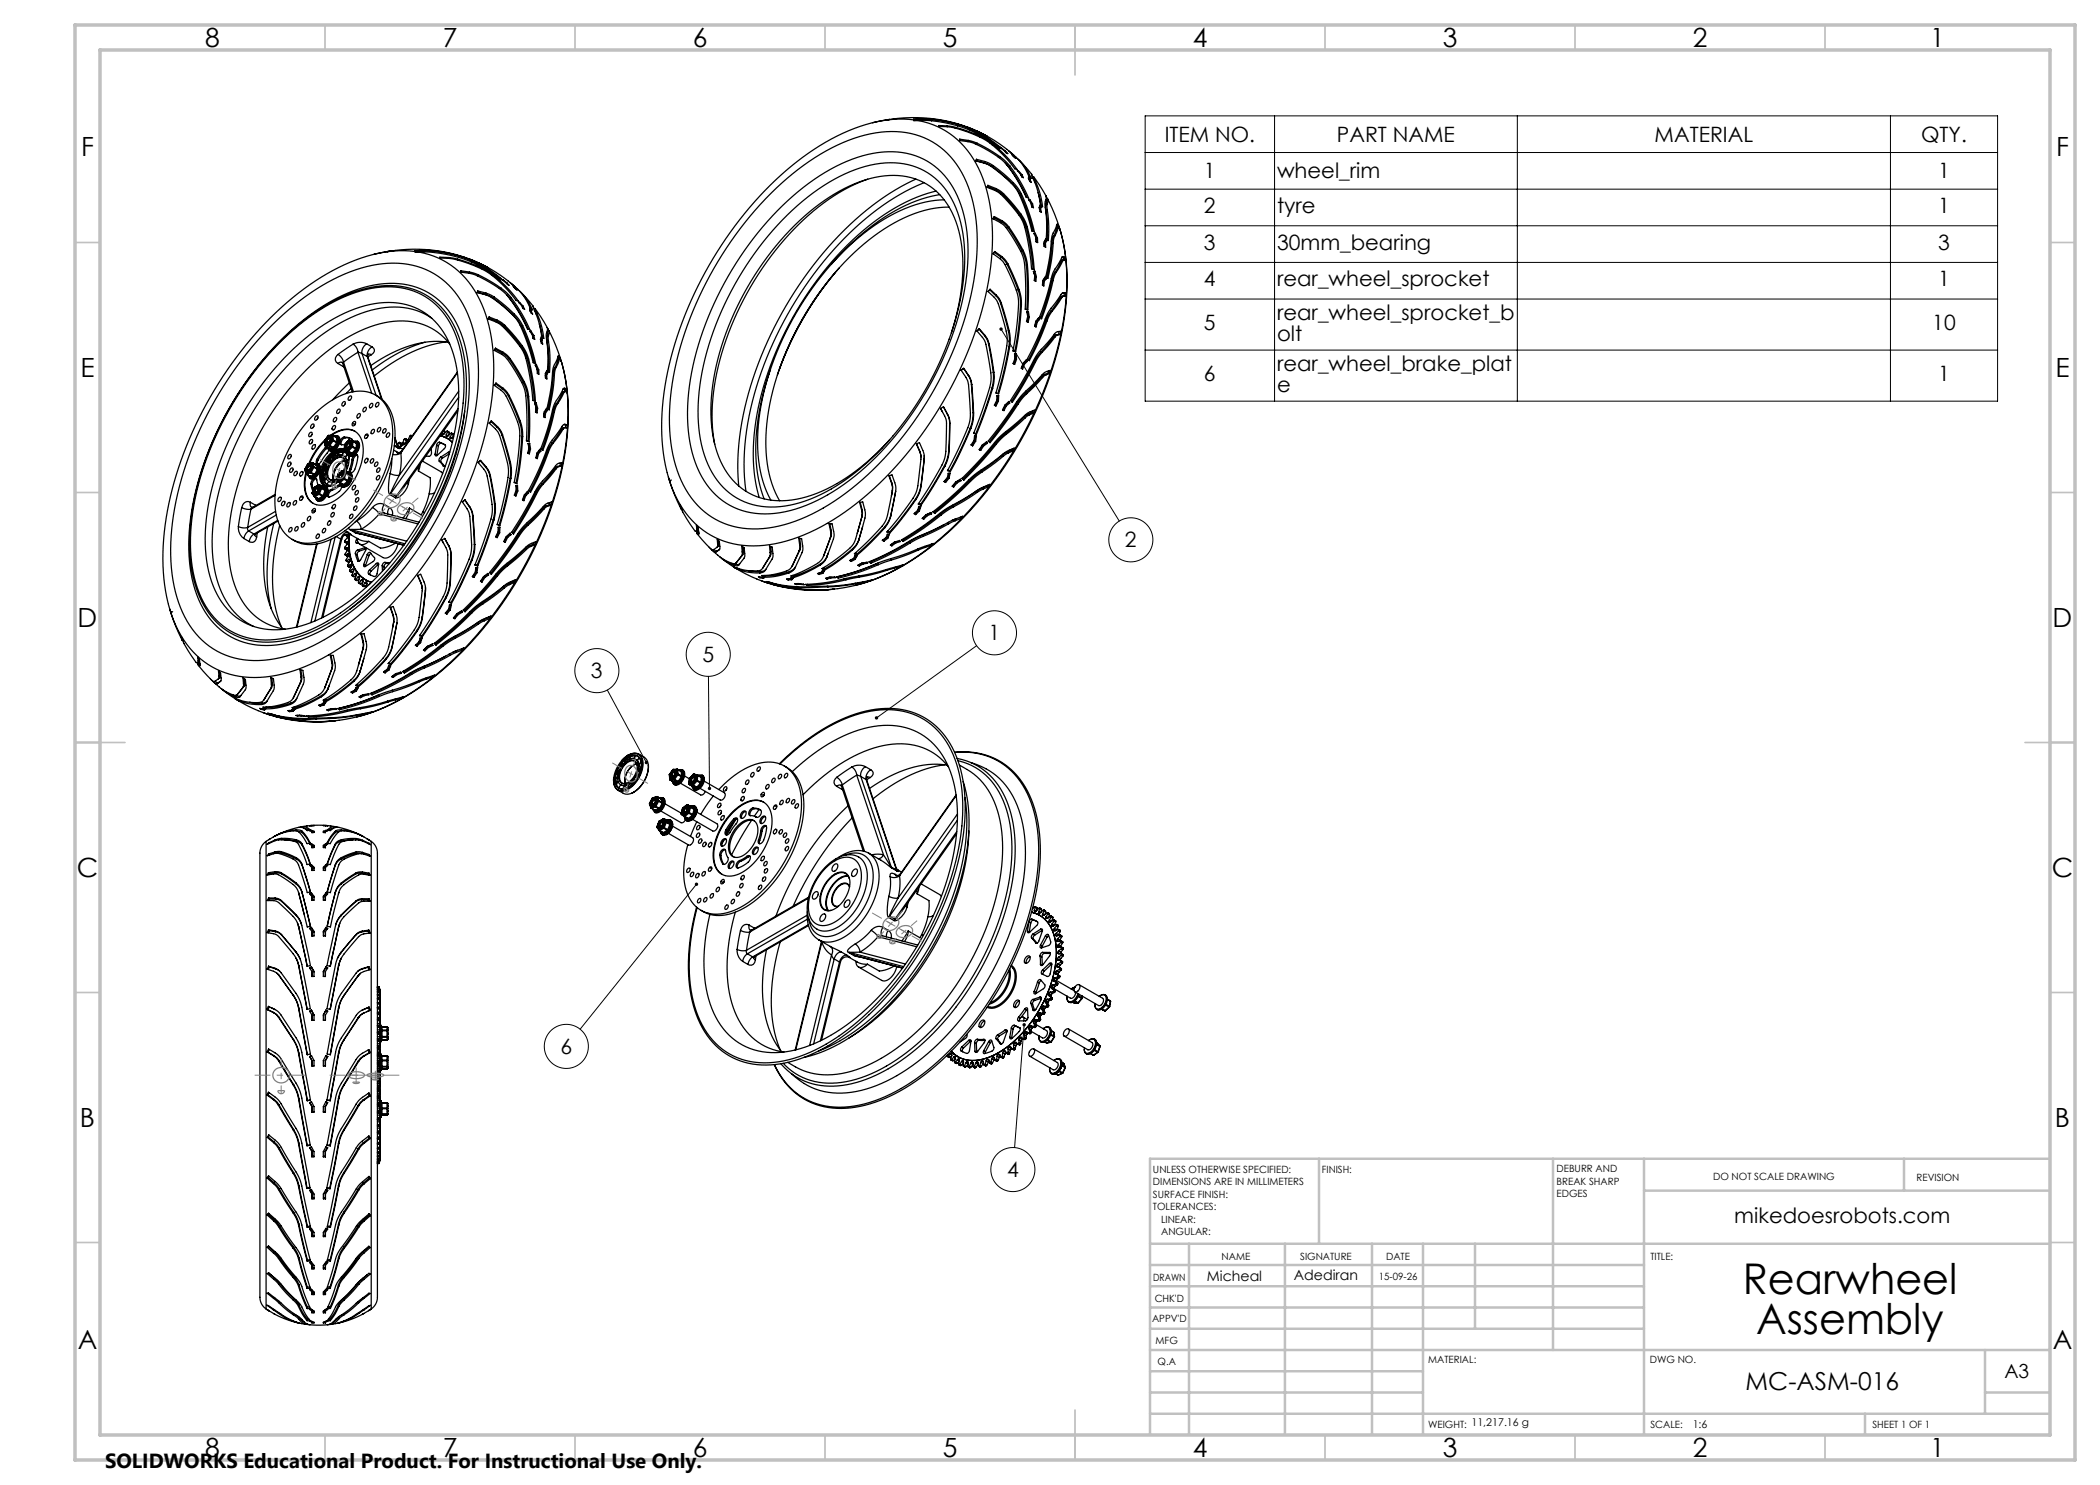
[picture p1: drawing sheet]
<svg xmlns="http://www.w3.org/2000/svg" width="420mm" height="297mm" viewBox="0 0 420 297" stroke-linecap="round" stroke-linejoin="round" font-family="sans-serif">
<defs><g id="words">
<g font-size="8.5">
<text x="348.5" y="258.8">Rearwheel</text>
<text x="351.2" y="266.9">Assembly</text>
</g>
<g font-size="5.3">
<text x="41" y="9.5">8</text>
<text x="88.5" y="9.5">7</text>
<text x="138.5" y="9.5">6</text>
<text x="188.5" y="9.5">5</text>
<text x="238.5" y="9.5">4</text>
<text x="288.5" y="9.5">3</text>
<text x="338.5" y="9.5">2</text>
<text x="386" y="9.5">1</text>
<text x="16.2" y="31.3">F</text>
<text x="411.2" y="31.3">F</text>
<text x="16.1" y="75.5">E</text>
<text x="411.1" y="75.5">E</text>
<text x="15.5" y="125.5">D</text>
<text x="410.5" y="125.5">D</text>
<text x="15.4" y="175.5">C</text>
<text x="410.4" y="175.5">C</text>
<text x="16" y="225.5">B</text>
<text x="411" y="225.5">B</text>
<text x="15.5" y="269.8">A</text>
<text x="410.5" y="269.8">A</text>
<text x="41" y="291.5">8</text>
<text x="88.5" y="291.5">7</text>
<text x="138.5" y="291.5">6</text>
<text x="188.5" y="291.5">5</text>
<text x="238.5" y="291.5">4</text>
<text x="288.5" y="291.5">3</text>
<text x="338.5" y="291.5">2</text>
<text x="386" y="291.5">1</text>
</g>
<text font-size="4.9" x="349.1" y="277.9">MC-ASM-016</text>
<g font-size="4.2">
<text x="232.9" y="28.4">ITEM NO.</text>
<text x="267.4" y="28.4">PART NAME</text>
<text x="330.9" y="28.4">MATERIAL</text>
<text x="384.2" y="28.4">QTY.</text>
<text x="240.8" y="35.7">1</text>
<text x="255.4" y="35.7">wheel_rim</text>
<text x="387.6" y="35.7">1</text>
<text x="240.8" y="42.6">2</text>
<text x="255.4" y="42.6">tyre</text>
<text x="387.6" y="42.6">1</text>
<text x="240.8" y="50">3</text>
<text x="255.4" y="50">30mm_bearing</text>
<text x="387.6" y="50">3</text>
<text x="240.8" y="57.3">4</text>
<text x="255.4" y="57.3">rear_wheel_sprocket</text>
<text x="387.6" y="57.3">1</text>
<text x="255.4" y="64">rear_wheel_sprocket_b</text>
<text x="240.8" y="66">5</text>
<text x="255.4" y="68.1">olt</text>
<text x="386.5" y="66">10</text>
<text x="240.8" y="76.3">6</text>
<text x="255.4" y="74.2">rear_wheel_brake_plat</text>
<text x="387.6" y="76.3">1</text>
<text x="255.4" y="78.3">e</text>
<text x="225" y="109.5">2</text>
<text x="197.7" y="128.1">1</text>
<text x="118.2" y="135.7">3</text>
<text x="140.5" y="132.4">5</text>
<text x="112.1" y="210.8">6</text>
<text x="201.4" y="235.4">4</text>
<text x="346.9" y="244.6">mikedoesrobots.com</text>
</g>
<text font-size="4.1" x="21" y="293.7">SOLIDWORKS Educational Product. For Instructional Use Only.</text>
<text font-size="3.9" x="400.9" y="275.5">A3</text>
<g font-size="2.8">
<text x="241.4" y="256.1">Micheal</text>
<text x="258.8" y="256">Adediran</text>
</g>
<text font-size="2.1" x="338.5" y="285.6">1:6</text>
<g font-size="2">
<text x="230.6" y="234.6">UNLESS OTHERWISE SPECIFIED:</text>
<text x="230.6" y="237.1">DIMENSIONS ARE IN MILLIMETERS</text>
<text x="230.6" y="239.6">SURFACE FINISH:</text>
<text x="264.4" y="234.6">FINISH:</text>
<text x="311.3" y="234.5">DEBURR AND</text>
<text x="311.3" y="237">BREAK SHARP</text>
<text x="311.3" y="239.5">EDGES</text>
<text x="342.6" y="236">DO NOT SCALE DRAWING</text>
<text x="383.3" y="236.2">REVISION</text>
<text x="230.6" y="242.1">TOLERANCES:</text>
<text x="232.2" y="244.6">LINEAR:</text>
<text x="232.2" y="247.1">ANGULAR:</text>
<text x="244.3" y="252">NAME</text>
<text x="260" y="251.9">SIGNATURE</text>
<text x="277.2" y="251.9">DATE</text>
<text x="330.1" y="251.9">TITLE:</text>
<text x="230.6" y="256.1">DRAWN</text>
<text x="275.8" y="255.9">15-09-26</text>
<text x="230.9" y="260.3">CHK'D</text>
<text x="230.4" y="264.4">APPV'D</text>
<text x="231.1" y="268.8">MFG</text>
<text x="231.5" y="273">Q.A</text>
<text x="285.6" y="272.5">MATERIAL:</text>
<text x="330" y="272.5">DWG NO.</text>
<text x="285.6" y="285.5">WEIGHT: 11,217.16 g</text>
<text x="330.1" y="285.6">SCALE:</text>
<text x="374.5" y="285.6">SHEET 1 OF 1</text>
</g>
</g></defs>
<g fill="none" stroke="#000" stroke-width=".25">
<path d="M154.1 38.7a43.1 43.1 0 0 1 18.9-11.7 16.9 16.9 0 0 1 15.8 3 21.3 21.3 0 0 1 6.4 14.2 55.3 55.3 0 0 1-5.4 27.9 67.8 67.8 0 0 1-22.9 28.1 28.6 28.6 0 0 1-17.4 5.5 15.6 15.6 0 0 1-13.7-10.5 36.8 36.8 0 0 1-1.1-19.9 72.1 72.1 0 0 1 19.4-36.6zM173.6 35.8a41.5 41.5 0 0 0-17.7 13.3 58.8 58.8 0 0 0-13.3 30.6 32 32 0 0 0 .3 9.2M174.6 24.5l3.3-.6-.7 .1a30.9 30.9 0 0 1 18.5 2.4l-2.2-1M174.6 24.5a44.1 44.1 0 0 0-19.5 11.6 75.6 75.6 0 0 0-22.3 42.5 41.8 41.8 0 0 0 .6 15.9M174.6 24.5a18.3 18.3 0 0 1 16.1 2.8 21.5 21.5 0 0 1 7.3 14 54.1 54.1 0 0 1-3.6 27 75.6 75.6 0 0 1-24.3 33.3 34.9 34.9 0 0 1-18.3 7.6 16.8 16.8 0 0 1-17.3-11.3l-1.1-3.4M183.2 35.8a57.2 57.2 0 0 0-21.5 18.5 72 72 0 0 0-13.9 34.5l-.2 4.1 .1 4.3M184.4 23.7l1.9 .1M184.4 23.7l-1.7 .1a24.6 24.6 0 0 1 12 2.3l2.2 1.2 2.7 2 .5 .1-3.3-2.2-2.6-1.4M184.4 23.7v.4M184.4 24.1h1.9M184.4 24.1l-1.6 .1M184.8 36.5a52.7 52.7 0 0 0-21.1 17 70.4 70.4 0 0 0-14.7 35.3 39.7 39.7 0 0 0 .2 9.5"/>
<path d="M186.3 24.1l2.6 .4 2.6 .7M186.3 23.8l2.7 .4 2.6 .6M186.3 23.8v.3M187.2 38.2a38.4 38.4 0 0 0-17.7 10.8 65.8 65.8 0 0 0-18.5 36.6 33.8 33.8 0 0 0 .8 13.9M188 38.9a33.4 33.4 0 0 0-16.3 8.5l-3 2.8-2.4 2.6M188.8 40a27.5 27.5 0 0 0-16 6.7 59.2 59.2 0 0 0-21.1 38.3 26.1 26.1 0 0 0 2.5 15M189.4 25.2l1.9 .3M189.4 25.2h-1.7a19.4 19.4 0 0 1 10.5 3.6l2.2 1.9 2.1 2.5a1.04 1.04 0 0 0 .9 .7l-2-2.5-2.9-2.6M189.4 25.2v.1M191.3 25.5l2.5 .8 2.4 1.1M191.3 25.5v.2M191.5 25.2l2.5 .9"/>
<path d="M191.6 24.8l2.6 1M191.6 24.8l-.1 .4M192 27.8l1.6 .3M192 27.8l-.1 .3 1.7 .2M192 27.8l-.1 .3M193.6 28.3a18.9 18.9 0 0 1 7.8 4.8l2.2 3.1 1.6 3.3 .5 .1a31 31 0 0 0-3.8-6.4M193.6 28.1l1.8 .5M193.6 28.1v.2M194 26.1l2.7 1.4 3.2 2.2M194.2 25.8l-.2 .3M195.2 32.1v.1M195.2 32.1l1.7 .5"/>
<path d="M195.3 31.9l-.1 .3a9.9 9.9 0 0 1 5.5 3 11.1 11.1 0 0 1 4.2 6.2l1.5 4.8 .5 .2-1-3.7-1.6-3.9M195.3 31.9l1.6 .4M195.3 31.9l-.1 .2M195.4 26.2a27.4 27.4 0 0 1 7.5 5l-1.2-1M195.4 28.6l2.3 1.3 2.3 1.4M195.4 28.6v.3M196 26.5l-.2-.1 1.6 .9-.5-.4M196 26.5l.9 .4M196 26.5h.1M196.2 27.4l2.3 1.4M196.2 27.4v.1M196.9 32.6l1.6 .8"/>
<path d="M196.9 26.9v.1M196.9 32.3l1.7 .8M196.9 32.3v.3M197.5 37.3l-.1 .2M197.5 37.3l1.6 .6M197.6 37.1l-.2 .4a9.1 9.1 0 0 1 5 3.8 11.9 11.9 0 0 1 3.2 7.1l.7 5.4 .5 .1-.4-3.9-.9-4.5M197.6 37.1l1.6 .6M197.6 37.1l-.1 .2M198.5 33.4l2.1 1.6 1.9 1.8M198.5 28.8l-.1 .2M198.6 33.1l2.1 1.6 1.9 1.8M198.6 33.1l-.1 .3"/>
<path d="M199.1 37.9l1.5 1.1M199.2 37.7l1.5 1M199.2 37.7l-.1 .2M200 31.3l1.9 1.9M200 31.3l-.2 .2M200.3 29.6h-.2l1.5 1.1-.5-.5M200.3 29.6l.8 .6M200.3 29.6v.1M200.6 39l3.4 4.1M200.7 38.7l3.5 4.1M200.7 38.7l-.1 .3M201.1 32.6l.7 .8"/>
<path d="M201.1 30.2l-.1 .2M201.8 33.4l2.2 3.4 1.4 2.7M201.9 33.2l-.1 .2M202.1 30.5l1.2 1a10.5 10.5 0 0 1 2.5 3.8l.4 .3-1.1-2-1.5-1.8M202.5 36.8l.9 1.1 .7 1.1M202.6 36.5l.9 1 .8 1.3M202.6 36.5l-.1 .3M202.7 31.1l-.3-.3 .8 .9-.5-.5M202.7 31.1v.1M202.7 31.1l-.1 .1M202.7 31.2v.1M203.7 34.1h-.2l.5 .6 .4 .7 .3 .1-.3-.6"/>
<path d="M203.7 34.1l.7 .8M203.7 34.1l-.1 .2M203.9 32.1l1.6 1.7 .9 1.1v.2a19.3 19.3 0 0 1 1.7 5.9l.4 .4a15.9 15.9 0 0 0-1.4-5.1M204.1 39l1.6 4.1 .9 3.2M204.3 38.8l-.2 .2M204.4 34.9l-.2 .2M205.7 35.8h.1M205.8 35.8v.1M205.9 39.9h-.2l.5 .7 .2 .8 .3 .1-.2-.7M205.9 39.9l.6 .9M205.9 39.9l-.1 .1M206 35.9l-.2 .1"/>
<path d="M206 35.6l-.3-.3v.4l.3 .6 .3 .2-.3-.6M206 35.6v.3M206 35.6l-.2 .2M206.4 35.3h.3l.1 .2M206.8 35.4l2.4 3.8M206.8 35.5l.3 .8M206.8 35.5l-.2 .2M207.1 36.3l-.1 .2M207.6 38.5l.6 2.6M209.2 39.2l-.2 1.7a28.3 28.3 0 0 1 .2 6.8l.5 .4v-.6a24.7 24.7 0 0 0-.2-5.5M209.2 39.2h.1M209.2 39.2l.1 .3"/>
<path d="M209.2 40h.1M209.2 40v1M209.3 39.5l.1 .4M209.3 39.5h.1M209.5 39.8l-.3 .2M209.5 39.8l1.4 3.1 .9 2.5M209.5 39.8l-.1 1M209.5 39.8h.1M74.7 50.9a44.8 44.8 0 0 0-19.4 11.5 75.6 75.6 0 0 0-22.3 42.6 41.8 41.8 0 0 0 .7 15.8M74.9 50.8l3.3-.6-.8 .1a30.9 30.9 0 0 1 18.5 2.4l-2.1-.9M74.9 50.8a18.3 18.3 0 0 1 16.1 2.8 21.5 21.5 0 0 1 7.3 14 54.1 54.1 0 0 1-3.7 27 75.6 75.6 0 0 1-24.2 33.3 34.9 34.9 0 0 1-18.4 7.6 16.8 16.8 0 0 1-17.2-11.3l-1.1-3.3M74.9 50.8l-.2 .1"/>
<path d="M84.7 50.1h1.9M84.7 50.1l-1.7 .1a24.6 24.6 0 0 1 11.9 2.2l2.2 1.2 2.8 2 .4 .2-3.2-2.3-2.7-1.4M84.7 50.1v.3M84.7 50.4l1.9 .1M84.7 50.4l-1.7 .1M86.6 50.5l2.6 .4 2.6 .6M86.6 50.1l2.6 .4 2.7 .7M86.6 50.1v.4M89.7 51.5l1.8 .3M89.7 51.5h-1.7a19.4 19.4 0 0 1 10.5 3.6l2.1 2 2.2 2.4a1.04 1.04 0 0 0 .9 .7l-2.1-2.5-2.8-2.6M89.7 51.5v.2M91.5 51.8l2.5 .8 2.5 1.1"/>
<path d="M91.5 51.8v.2M91.8 51.5l2.5 .9M91.9 51.2l2.5 .9M91.9 51.2l-.1 .3M92.2 54.2l1.7 .2M92.2 54.2v.2l1.7 .3M92.2 54.2v.2M93.9 54.7a18.9 18.9 0 0 1 7.8 4.7l2.1 3.2 1.7 3.2 .5 .1a31 31 0 0 0-3.8-6.4M93.9 54.4l1.8 .6M93.9 54.4l-.1 .3M94.3 52.4l2.7 1.4 3.1 2.2M94.4 52.1l-.1 .3"/>
<path d="M95.5 58.5h.1M95.5 58.5l1.6 .4M95.5 58.2l-.1 .3a9.9 9.9 0 0 1 5.5 3 11.1 11.1 0 0 1 4.2 6.2l1.5 4.8 .5 .2-1-3.6-1.6-4M95.5 58.2l1.7 .4M95.5 58.2v.3M95.7 52.6a27.4 27.4 0 0 1 7.4 4.9l-1.1-1M95.7 55l2.3 1.2 2.2 1.4M95.7 55l-.1 .2M96.2 52.8h-.1l1.6 .8-.6-.3M96.2 52.8l.9 .5M96.2 52.8h.1M96.5 53.7l2.3 1.4"/>
<path d="M96.5 53.7l-.1 .1M97.1 58.9l1.7 .8M97.1 53.3h.1M97.2 58.6l1.7 .8M97.2 58.6l-.1 .3M98.8 59.7l2 1.6 1.9 1.8M98.8 55.1l-.1 .2M98.9 59.4l2 1.6 2 1.8M98.9 59.4l-.1 .3M100.2 57.6l2 1.9M100.2 57.6l-.1 .3M100.6 56l-.2-.1 1.4 1.2-.4-.5"/>
<path d="M100.6 56l.8 .6M100.6 56h-.1M101.3 59l.7 .8M101.4 56.6l-.1 .1M102 59.8l2.3 3.3 1.3 2.7M102.2 59.5l-.2 .3M102.4 56.8l1.1 1M102.9 57.4l-.3-.3 .8 .9-.4-.5M102.9 57.4l.1 .1M102.9 57.4v.1M103 57.5l-.1 .1M103.5 57.8l.1 .1a10.5 10.5 0 0 1 2.4 3.7l.5 .4-1.1-2.1-1.6-1.8"/>
<path d="M104.2 58.5l1.6 1.7 .8 1 .1 .3a19.3 19.3 0 0 1 1.6 5.8l.5 .4a15.9 15.9 0 0 0-1.4-5M155.5 42.1a39.4 39.4 0 0 1 18.1-11.2 15 15 0 0 1 14.7 3.5 20.8 20.8 0 0 1 5.2 13.2 53.5 53.5 0 0 1-6.9 28.2 58.5 58.5 0 0 1-21 23.2 23.5 23.5 0 0 1-15.4 3.5 14.4 14.4 0 0 1-11.1-9.9 35.4 35.4 0 0 1-.5-19.4 66.2 66.2 0 0 1 16.9-31.1zM167.1 54.5a64.3 64.3 0 0 0-11.2 19.3M167.1 54.5a64.4 64.4 0 0 0-11.2 19.3M167.8 53.6l-.7 .9M189.8 41.4a25.4 25.4 0 0 0-15 5.8 57.6 57.6 0 0 0-21.4 37.4 25.7 25.7 0 0 0 2.5 15.6M197.6 58.3a5.5 5.5 0 0 1 2.5 3.8l1.1 4.1a14.2 14.2 0 0 1-.4 5.8l-1.6 6.6 .5 .2 1.2-4.2 1-5.3M198 58l-.4 .3M198 58l1.2 1.1M198 57.9l1.3 1.1M198 57.9l-.4 .4M198 57.9v.1"/>
<path d="M198.8 43.5l-.2 .3M198.8 43.5l1.5 .8M198.9 43.3l-.3 .4a7.7 7.7 0 0 1 4.1 4.1 10.7 10.7 0 0 1 2.2 5l.2 4.6-.1 4.4 .6 .2 .1-4.2-.2-4.8M198.9 43.3l1.5 .8M198.9 43.3l-.1 .2M198.9 50.5l-.3 .3M198.9 50.5l1.3 1M199 50.3l-.4 .4a5.4 5.4 0 0 1 2.8 3.1 19.2 19.2 0 0 1 2.3 5.8v1.3l-.3 3.5-.8 5.8 .5 .2 .7-4.2 .5-5.2M199 50.3l1.3 1M199 50.3l-.1 .2M199.2 59.1l.6 .8 .4 .8M199.3 59l.6 .8 .4 .8"/>
<path d="M199.3 59l-.1 .1M200.2 51.5l.7 .6 .5 .8M200.3 44.3l.7 .6 .6 .7M200.3 51.3l.7 .7 .6 .7M200.3 51.3l-.1 .2M200.4 44.1l.7 .6 .7 .7M200.4 44.1l-.1 .2M201.4 52.9l2.2 5.1M201.6 52.7l2.2 5.2M201.6 52.7l-.2 .2M201.6 45.6l2.8 4.6M201.8 45.4l2.8 4.7"/>
<path d="M201.8 45.4l-.2 .2M203.6 58a8 8 0 0 1 .5 3.1M203.8 57.9l.4 1.8 .1 1.3M203.8 57.9l-.2 .1M204 43.1l.8 1.2 .5 1.3M204.2 42.8l.9 1.5 .4 1.2M204.2 42.8l-.2 .3M204.4 50.2l.6 1.4 .3 1.5M204.6 50.1l.7 1.6 .2 1.3M204.6 50.1l-.2 .1M205.3 45.6a48.3 48.3 0 0 1 1.3 8.2M205.3 53.1l.2 4.4-.1 4.4"/>
<path d="M205.5 45.5l-.2 .1M205.5 53l-.2 .1M206.5 40.8l-.2 .1M206.8 54.3l-.1 .1M206.8 54.3l.3 1.1M207 54.2l-.3 .1 .3 .8-.1 1 .3 .2 .1-1M207 54.2l.3 1.1M207 54.2l-.2 .1M207.1 55.4l-.1 .8M207.1 46.7h-.3l.4 .8v.9l.3 .1v-.9M207.1 46.7l.4 .9M207.1 46.7l-.3 .1"/>
<path d="M207.2 47.6l.1 .2M207.3 47.8v.6M207.3 55.3l-.2 .1M207.5 47.6l-.2 .2M207.9 41.4l.1 .2M208 41.6l-.1 .2M208.1 41.7l-.2 .2M208.3 41.4l-.3-.3-.2 .4 .2 .8 .3 .2-.2-.8M208.3 41.4l-.2 .3M208.3 41.4l-.3 .2M208.6 56.3l-.1 .8M208.9 55.7l.1 .1"/>
<path d="M208.9 56.2l-.3 .1M209 48.1l.1 .2M209 55.8l-.4 .5M209.1 48.3l-.3 .4 .3-.1M209.2 41v1.1M209.2 42.1l.3 2.6-.1 3.2M209.2 55.8l-.2-.4-.4 .7-.1 .9 .3 .2 .1-1M209.2 55.8l-.3 .4M209.2 55.8h-.2M209.4 48.2l-.3-.4-.3 .6 .1 .9 .2 .2v-.9M209.4 48.2l-.3 .4M209.4 48.2l-.3 .1"/>
<path d="M209.4 40.8l.1 1.2M209.4 40.8l-.2 .2M209.5 42l-.3 .1M210.3 56.2l-.8 3.4-1.4 4M210.3 48.8l-.2 3-.7 3.7M210.6 56.1l-.3 .1M210.6 48.7l-.3 .1M210.7 47.3l-.4 1.5M211 47.2l-.4 1.5M211 47.2l-.3 .1M211 54.4l-.7 1.8M211.3 45.1l.2 .4"/>
<path d="M211.3 54.4l-.7 1.7M211.3 54.4h-.3M211.3 45.6l-.6 1.7M211.4 45.6h-.1M211.6 44.9h-.2l-1.1 2.6-.3 3.8-.8 4 .4 .4 .7-3.6 .3-3.4M211.6 44.9l-.3 .1M211.6 44.9l.2 .5M211.6 45.5l-.6 1.7M211.6 45.5l-.3 .1M211.8 45.4l-.4 .2M211.8 45.4l.2 .6-.2-.5h-.2M211.9 45.7l.2 .6"/>
<path d="M212 59.6l-1.8 2.7M212.1 46.3a45.2 45.2 0 0 1-.4 23 75.5 75.5 0 0 1-26 40.4 40.8 40.8 0 0 1-14.6 7.4M212.1 46.3a44.9 44.9 0 0 1-.5 23 76.8 76.8 0 0 1-25.5 40 40.8 40.8 0 0 1-15 7.8M212.2 52.2l-1.2 2.2M212.3 59.5l-1.9 2.7M212.3 59.5l-.3 .1M212.4 52l-.2 .2M212.5 58.6l.3 .1M212.6 52.1l-1.3 2.3M212.6 52.1l-.4 .1M212.7 59.2l-.5 .1-.2 .3M212.7 51.9l-.3 .1"/>
<path d="M212.7 51.3l-.3 .1-1.9 3.5-1.1 4.1-1.5 4.4 .4 .4 1.4-4.3 .9-3.4M212.7 51.3l.4 .3M212.7 51.3l-.3 .1 .3 .3M212.7 51.7l.1 .3M212.7 58.5l-.4 .2-2.9 4.2-1.9 4.8-2 4.1 .4 .3 2-4.2 1.5-3.7M212.7 58.5l-.1 .1M212.7 58.5l.5 .1M212.8 58.7l.1 .5M213.1 51.6l.1 .6-.3-.2-.3 .1M213.1 51.6l-.4 .1M213.2 58.6v.7l-.6-.1-.3 .3M213.2 58.6l-.4 .1"/>
<path d="M54.4 65a43.1 43.1 0 0 1 18.9-11.7 16.9 16.9 0 0 1 15.7 3.1 21.3 21.3 0 0 1 6.5 14.1 55.3 55.3 0 0 1-5.5 27.9 67.8 67.8 0 0 1-22.8 28.1 28.6 28.6 0 0 1-17.4 5.6 15.6 15.6 0 0 1-13.7-10.6 36.8 36.8 0 0 1-1.2-19.9 72.1 72.1 0 0 1 19.5-36.6zM55.8 68.4a39.4 39.4 0 0 1 18-11.2 15 15 0 0 1 14.7 3.6 20.8 20.8 0 0 1 5.3 13.1 53.5 53.5 0 0 1-7 28.3 58.5 58.5 0 0 1-21 23.1 23.5 23.5 0 0 1-15.3 3.6 14.4 14.4 0 0 1-11.2-10 35.4 35.4 0 0 1-.5-19.4 66.2 66.2 0 0 1 17-31.1zM56.5 68a37.1 37.1 0 0 1 16.8-10.1 14.6 14.6 0 0 1 14.5 3.7 20.8 20.8 0 0 1 4.9 13.2 53.3 53.3 0 0 1-7.3 27.9 56.3 56.3 0 0 1-20 21.6 22.8 22.8 0 0 1-15.1 3.4 14.2 14.2 0 0 1-10.8-10 35.5 35.5 0 0 1-.2-19.4 64.6 64.6 0 0 1 17.2-30.3zM57.8 70.6a34.4 34.4 0 0 1 16.2-9.7 13.3 13.3 0 0 1 13.6 4.1 20.8 20.8 0 0 1 4.1 13.3 53.2 53.2 0 0 1-9.2 28.2 48.4 48.4 0 0 1-18.2 17.1 18.2 18.2 0 0 1-14 1.5 13.9 13.9 0 0 1-8.3-9.9 36.5 36.5 0 0 1 1.2-20.4 60.3 60.3 0 0 1 14.6-24.2zM67.6 72.7l1 .6M67.6 70.9a1.04 1.04 0 0 0 0 1.8M67.6 70.9a2.44 2.44 0 0 1 1.1 1.5M68.5 72.7a.43 .43 0 0 0-.3-.3 .43 .43 0 0 0-.5 .2l-.1 .1M68.5 72.6l2 5.8M68.6 73.3l.2 .1M68.7 72.4l-.2 .2M68.7 72.4l2 5.9"/>
<path d="M68.7 73.2l-.1 .1M69.8 79.3l.3-.1a.47 .47 0 0 1 .1 .6 .47 .47 0 0 1-.6 .2zM69.9 76.6l-3.4 3.4M70.2 77.7l-1 1M70.6 68.8l-3 2.1M70.6 68.8a2.14 2.14 0 0 1 1 1.6M71.6 70.4l.8 .3M71.6 70.4l-2.9 2M71.6 70.4l2.7 8.2M72.4 70.7l1.1 .6M72.4 70.7l2.8 8.4M73.3 68.8a2.93 2.93 0 0 0-2.7 0"/>
<path d="M73.3 68.8a1.96 1.96 0 0 0-.9 1.9M73.3 68.8l1.1 .6M73.5 71.3l.1 .1M73.5 71.3l2.8 8.5M73.6 71.4l2.8 8.5M73.6 70.9h.7M73.7 70.8l-.1 .6M74.3 70.9l-.7 .5M74.4 69.4a.83 .83 0 0 1 .5 .8 .83 .83 0 0 1-.6 .7M74.4 69.4a1.96 1.96 0 0 0-.9 1.9M75.1 79a7.3 7.3 0 0 1 3.8 6.4 24.3 24.3 0 0 1-5.4 16.3 18.1 18.1 0 0 1-10.1 7.1 6.6 6.6 0 0 1-5-.9M85 68.4a31 31 0 0 0-10.6 5.6"/>
<path d="M86.3 63.6a14.5 14.5 0 0 0-13.1-1.3 40.1 40.1 0 0 0-17.8 13.3 56.8 56.8 0 0 0-12.9 30.2 24 24 0 0 0 3.2 15.2 12.4 12.4 0 0 0 5.1 4.3M89.2 68.4a29 29 0 0 0-14.4 6.8M89.7 68.5a19.4 19.4 0 0 0-12.5 2.7l-3 1.9M90 68.8a12.4 12.4 0 0 0-13.1-4.3 32.4 32.4 0 0 0-15.6 9.4 54.8 54.8 0 0 0-15.5 32.3 22.5 22.5 0 0 0 3.2 14.8 11.6 11.6 0 0 0 8 4.8M91.5 74.4l-11.1 15.7a.95 .95 0 0 1-1 .4M91.5 74.6l-11.3 16M91.7 79.5l-13.5 19.2M91.7 78.2l-11.8 16.9M97.8 63.6l-.1 .2M97.8 63.6l1.5 .7M97.8 63.4l-.2 .4a9.1 9.1 0 0 1 5.1 3.8 11.9 11.9 0 0 1 3.1 7.1l.8 5.4 .5 .1-.5-3.9-.9-4.5M97.8 63.4l1.6 .6"/>
<path d="M97.8 63.4v.2M99 69.9l-.1 .2M99 69.9l1.5 .8M99.1 69.6l-.3 .5a7.7 7.7 0 0 1 4.2 4 10.7 10.7 0 0 1 2.2 5.1l.2 4.6-.1 4.4 .5 .1 .1-4.2-.2-4.8M99.1 69.6l1.5 .8M99.1 69.6l-.1 .3M99.1 76.8l-.2 .3M99.1 76.8l1.4 1M99.2 76.6l-.4 .5a5.4 5.4 0 0 1 2.9 3 19.2 19.2 0 0 1 2.2 5.9l.1 1.2-.3 3.5-.9 5.8 .6 .2 .7-4.2 .4-5.2M99.2 76.6l1.4 1M99.2 76.6l-.1 .2M99.3 64.3l1.5 1"/>
<path d="M99.4 64l1.6 1.1M99.4 64l-.1 .3M100.5 77.8l.7 .6 .5 .8M100.5 70.7l.8 .5 .6 .7M100.6 77.6l.7 .7 .5 .8M100.6 77.6l-.1 .2M100.6 70.4l.8 .6 .6 .7M100.6 70.4l-.1 .3M100.8 65.3l3.5 4.1M101 65.1l3.5 4.1M101 65.1l-.2 .2M101.7 79.2l2.2 5.1"/>
<path d="M101.8 79.1l2.3 5.1M101.8 79.1l-.1 .1M101.9 71.9l2.8 4.6M102 71.7l2.9 4.7M102 71.7l-.1 .2M102.7 63.1l1 1.1 .7 1.1M102.9 62.8l.8 1 .8 1.3M102.9 62.8l-.2 .3M103.9 60.5h-.2l.6 .6 .3 .6 .3 .2-.3-.7M103.9 60.5l.7 .7M103.9 60.5l-.1 .1M104.3 69.4l.7 1.3 .5 1.3"/>
<path d="M104.4 65.3l1.6 4.2 .9 3.1M104.5 69.2l.8 1.5 .4 1.1M104.5 69.2l-.2 .2M104.5 65.1l-.1 .2M104.6 61.2l-.1 .2M104.7 76.5l.6 1.5 .2 1.4M104.9 76.4l.6 1.6 .2 1.3M104.9 76.4l-.2 .1M105.5 72a48.3 48.3 0 0 1 1.4 8.2M105.5 79.4l.2 4.4-.1 4.5M105.7 71.8l-.2 .2M105.7 79.3l-.2 .1"/>
<path d="M106 62.1v.1M106 62.2h.1M106.2 66.2h-.2l.4 .7 .2 .8M106.2 66.2l.6 .9M106.2 66.2l-.2 .2M106.2 62.2l-.1 .1M106.3 61.9l-.3-.3-.1 .4 .3 .6 .3 .2-.3-.6M106.3 61.9l-.1 .3M106.3 61.9l-.3 .3M106.5 67.3h.1M106.5 67.3l.1 .4M106.7 61.7h.2l.2 .2"/>
<path d="M106.8 67.1l.1 .8-.3-.2M106.8 67.1l-.3 .2M107 61.7l2.5 3.8M107.1 61.9l.3 .8M107.1 61.9l-.2 .1M107.3 73h-.3l.4 .8 .1 .9 .3 .1-.1-.8M107.3 73l.4 1M107.3 73l-.2 .1M107.4 62.7l-.2 .1M107.4 73.9l.1 .2M107.5 74.1v.6M107.7 74l-.2 .1"/>
<path d="M107.9 64.8l.5 2.6M108.1 67.7l.2 .2M108.3 67.9l-.2 .3M108.4 68l-.2 .2M108.5 67.7l-.3-.3-.1 .5 .2 .7 .2 .2-.1-.8M108.5 67.7l-.1 .3M108.5 67.7l-.2 .2M109.1 75.1v.5M109.2 74.5l.1 .1M109.3 74.9l.1 .9-.3-.2M109.3 74.9l-.2 .2M109.3 74.6l-.2 .5"/>
<path d="M109.4 67.3v1.2M109.4 68.5l.3 2.5v3.2M109.5 65.6h.1M109.5 65.5h.1M109.5 65.6l-.3 1.7a28.3 28.3 0 0 1 .3 6.7l.4 .4 .1-.6a24.7 24.7 0 0 0-.3-5.5M109.5 65.6l.1 .2M109.5 66.3h.1M109.5 66.3l-.1 1M109.6 65.8l.1 .4M109.6 65.8h-.1M109.6 74.5l-.2-.3-.3 .5v.9M109.6 74.5l-.3 .4"/>
<path d="M109.6 74.5l-.3 .1M109.7 67.1v1.2M109.7 67.1l-.3 .2M109.7 68.3l-.3 .2M109.8 66.1l-.3 .2M109.8 66.1l1.4 3.1 .9 2.5M109.8 66.1l-.1 1M109.8 66.1h.1M110.6 75.1l-.3 3-.7 3.7M110.9 75l-.3 .1M110.9 73.6l-.3 1.5M111.2 73.5l-.3 1.5"/>
<path d="M111.2 73.5l-.3 .1M111.5 71.4l.3 .4M111.6 72l-.7 1.6M111.9 71.3l-.3-.1-1 2.6-.4 3.8-.8 4 .4 .4 .7-3.6 .4-3.4M111.9 71.3l-.3 .1M111.9 71.3l.2 .4M111.9 71.9l-.7 1.6M111.9 71.9l-.3 .1M111.9 71.8l-.3 .2M112.1 71.7l.2 .6-.3-.5-.1 .1M112.1 71.7l-.2 .1M112.2 72a43 43 0 0 1 0 22.2 76.8 76.8 0 0 1-25.8 41.4 40.8 40.8 0 0 1-15.1 7.8"/>
<path d="M112.3 72.6a45.2 45.2 0 0 1-.3 23 75.5 75.5 0 0 1-26 40.4 40.8 40.8 0 0 1-14.7 7.4M112.5 78.5l-1.2 2.3M112.8 78.5l-1.3 2.2M112.8 78.5h-.3M113 78.3l-.5 .2M113 77.7h-.3l-2 3.5-1 4.1-1.5 4.4 .4 .4 1.4-4.2 .9-3.5M113 77.7l.3 .2M113 77.7h-.3l.3 .3M113 78v.3M113.3 77.9l.1 .7-.3-.3-.3 .2M113.3 77.9l-.3 .1M154 74.2a44.9 44.9 0 0 0-2.5 20.7l.5 2.1 .8 2.8"/>
<path d="M155.9 73.8l-.4 1.2M189.8 67.8a44.1 44.1 0 0 0 2.8-21.1 17 17 0 0 0-7-12.1 15.6 15.6 0 0 0-13.6-1 42.3 42.3 0 0 0-18.4 13.6 60.4 60.4 0 0 0-13.9 32.4 25.6 25.6 0 0 0 3.2 15.7 13.5 13.5 0 0 0 14.1 5.9 33.1 33.1 0 0 0 16.6-8.8l2.9-2.8 2.1-2.5M189.8 67.8a64.4 64.4 0 0 1-11.2 19.4M190.3 66.6a37.9 37.9 0 0 0 1.5-20.4 13.9 13.9 0 0 0-8.8-10.4 17.9 17.9 0 0 0-13.1 1.4 47.7 47.7 0 0 0-18.9 17.8 53.3 53.3 0 0 0-8.8 26.9 20.9 20.9 0 0 0 4.3 14.1 13.1 13.1 0 0 0 12.8 3.8 33.2 33.2 0 0 0 16.1-9.2l2.5-2.6M192.2 74a5.5 5.5 0 0 1 1.6 4.4l.3 4.2a13.2 13.2 0 0 1-1.4 5l-3.2 6.5 .6 .2M192.7 73.7l-.5 .4M192.7 73.7l1 1.4M192.8 73.7h-.1M192.8 73.7l.9 1.4M192.8 73.7l-.6 .3M193.7 75.1l.4 .9 .2 .9M193.7 75.1l.5 .8 .2 1"/>
<path d="M193.7 75.1h.1M194.3 76.9l.3 5.6M194.3 76.9h.1M194.4 76.9l.3 5.7M195.4 66.2l1.3 1.6 .5 1.1a33.3 33.3 0 0 1 1 7.3 57.1 57.1 0 0 1-3.5 10.5l.6 .1M195.8 65.8l-.4 .4M195.8 65.8l1.1 1.3M195.9 65.8l1.1 1.3M195.9 65.8l-.5 .4M195.9 65.8h-.1M196.9 67.1l.5 .8 .3 .9M197 67.1l.5 .8 .3 .9"/>
<path d="M197 67.1h-.1M197.7 68.8l.9 5.7M197.8 68.8l1 5.7M197.8 68.8h-.1M198.4 77.6l-1.8 5.3-1.4 3.8M198.4 77.6l.1 .1M198.5 77.7l-1.5 4.6-1.7 4.5M198.6 74.5a8.1 8.1 0 0 1-.2 3.1M198.6 74.5h.2M198.8 74.5v1.8l-.3 1.4M199.4 79.1h.3v1.1l-.5 1-.3-.2 .5-.9zM199.6 79.1l-.1 1.1"/>
<path d="M200.2 60.7l1.5 5.5M200.3 60.6l1.5 5.5M200.3 60.6l-.1 .1M201.7 66.2a8.1 8.1 0 0 1 .1 3.2M201.8 69.4l-1 4.8-1.2 4.5M201.8 66.1l.2 1.9-.1 1.3M201.8 66.1l-.1 .1M201.9 69.3l-.1 .1M202.9 70.8l.3-.1 .1 1.2-.4 1-.3-.2 .4-1zM203.1 70.8v1.1M203.1 71.9l-.3 .9M203.1 71.9h.2"/>
<path d="M204.1 61.1l-.4 4.6-.7 4.6M204.3 61l-.2 .1M204.7 72.8l-.4 .9M204.7 72.8h.2M205.1 78.7l-1.7 2M205.1 78.7h.2M205.1 72.1l.1 .2M205.2 72.3l-.5 .5M205.2 72.3h.3M205.3 78.7l-1.7 2.1M205.5 72.3l-.2-.4-.7 .7-.4 1 .3 .2 .4-1M205.5 72.3l-.6 .5"/>
<path d="M205.5 62.4h-.1M205.5 62.4l.1 1.1M205.6 63.5l-.2 .9M205.7 62.3l-.3 .1 .1 .9-.2 1 .3 .2 .3-1M205.7 62.3l.2 1.2M205.7 62.3l-.2 .1M205.9 63.5h-.3M206.8 72.4l-2 3.8-2.5 4.1M206.8 72.4l.3 .1M207.2 64.4l-.2 .9M207.5 64.4h-.3M207.6 63.7l.1 .2"/>
<path d="M207.7 63.9l-.5 .5M207.9 63.9l-.2-.4-.5 .7-.3 1 .3 .2 .3-1M207.9 63.9l-.4 .5M207.9 63.9h-.2M208.2 70.4l-1.4 2M208.2 70.4h.2M208.2 75.4l-3.1 3.3M208.2 75.4l.3 .1M208.4 70.4l-1.3 2.1M208.5 75.5l-3.2 3.2M209 74.9l-.8 .5M209 74.9h.3"/>
<path d="M209.1 64.2l-1.4 3.7-2 4.1M209.3 74.9l-.8 .6M209.4 64.2h-.3M209.6 74.6l-.6 .3M209.6 74.6l.3 .1M209.7 74.2l-.1 .4M209.9 74.7l.1-.6-1.2 .5-4.6 4.6-4 5.7-2.6 3.3 .4 .3 3.2-4.1 2.4-3.6M209.9 74.7l-.6 .2M210.2 62.3l-1.1 1.9M210.4 62.2l-1 2M210.4 62.2l-.2 .1M210.7 67.4l-2.5 3"/>
<path d="M210.7 67.4h.3M211 67.4l-2.6 3M211.2 67l-.5 .4M211.2 67h.4M211.6 67l-.6 .4M211.8 66.9h.3M211.8 66.9l-.6 .1M211.8 66.3v.6M212.1 66.9v-.6l-1 .2-3.7 4.4-3.1 5.6-2.2 3.6 .4 .4 2.4-3.9 2.2-4.1M212.1 66.9l-.5 .1M55 99.1l-4.8 2.7M55 98.9l-4.4 2.5"/>
<path d="M55.8 99.5l.3-.1a.47 .47 0 0 1 .1 .6 .47 .47 0 0 1-.6 .2zM57.7 92.6l.3-.2a.47 .47 0 0 1 .1 .6 .47 .47 0 0 1-.6 .2zM57.7 91.1l.3-.2a.47 .47 0 0 1 .2 .6 .47 .47 0 0 1-.6 .2zM58.1 93.8l.3-.2a.47 .47 0 0 1 .1 .6 .47 .47 0 0 1-.5 .2zM59 94.4l.2-.2a.47 .47 0 0 1 .2 .6 .47 .47 0 0 1-.6 .3zM60.1 94.5l.3-.2a.47 .47 0 0 1 .1 .6 .47 .47 0 0 1-.6 .2zM60.1 99.3l.3-.1a.47 .47 0 0 1 .1 .6 .47 .47 0 0 1-.6 .2zM60.1 99.3l.5 .3M60.4 94.3l.2 .1M60.9 94l.3 .7M61 93.9l-.1 .1M61 93.9h.1"/>
<path d="M61 93.9l.1 .3M61.1 94.2v.2M61.1 94.4l.4 .1M61.1 94.4l.1 .2M61.2 93.5l-.1 .7M61.2 93.5l.1 .1M61.2 94.1l-.1 .1M61.2 94.1l.1 .2M61.2 94.7l.1 .1M61.2 94.8a5.7 5.7 0 0 0 1.1 5.7l.4 .2M61.2 94.6l.1 .2M61.2 94.6v.1"/>
<path d="M61.3 94.3l.2 .2M61.3 94.3l-.2 .1M61.3 94.8h.1M61.3 94.8l.7 .4M61.3 93.6l-.1 .5M61.3 93.6h.1M61.3 94.1h-.1M61.3 94.1l.1 .2M61.3 93.2l-.1 .3M61.3 93.2l.1 .1M61.4 94.3l.4 .1M61.4 94.3h-.1"/>
<path d="M61.4 93.6l-.1 .5M61.4 93.3l.1 .1M61.4 93.3l-.1 .3M61.5 93.4l-.1 .2M61.5 94.5l-.3 .1M61.5 92.9l-.5 1M61.6 92.8l-.1 .1M61.7 93.3h.1a.35 .35 0 0 1 .3 .3 .35 .35 0 0 1-.3 .4l-.3-.1zM61.7 94.5h-.2M61.8 94.4l-.1 .1M61.8 94.4l-.2 .1M61.8 94.4h.1"/>
<path d="M61.8 92.8l.1 .1M61.8 92.8l-.5 .4M61.8 92.8l-.3 .1M61.9 92.9v.1M61.9 92.9l-.5 .4M61.9 95.2l.1 .2M61.9 93.2h.2a.58 .58 0 0 1 .1 .7 .58 .58 0 0 1-.6 .3l-.1-.2M61.9 93l-.4 .4M62 95.4l.1 .1M62 95.2v.1M62 95.2h.1M62 95.3v.1"/>
<path d="M62 86.5h.1a.46 .46 0 0 1 .3 .5 .46 .46 0 0 1-.5 .4l-.2-.4zM62 94.4l.2 .1M62 94.4l.1 .2M62 94.4l-.3 .1M62 92.7l.1 .1M62 92.7l.4 .2M62 92.7l-.2 .1M62 95.2l.1 .3M62.1 92.8l.3 .1M62.1 92.8v.1M62.1 92.8l-.2 .1M62.1 93.2a.57 .57 0 0 1-.5 .9"/>
<path d="M62.1 93.2a.54 .54 0 0 0-.5 .3 .54 .54 0 0 0 0 .6M62.1 88l.1-.1a.46 .46 0 0 1 .3 .6 .46 .46 0 0 1-.5 .3l-.2-.3zM62.1 92.9l.3 .2M62.1 92.9l-.2 .1M62.1 94.6l-.8 .2M62.1 94.6l.7 .4M62.2 96.8a.98 .98 0 0 1 1-1.1l.4 1.3M62.2 96.8l.4 1.4M62.2 96.8l.2 .1M62.2 94h.1M62.2 94l-.4 .4M62.2 94l-.5 .5"/>
<path d="M62.2 94l-.2 .4M62.2 94.5l-.1 .1M62.2 94.5l.7 .4M62.3 92.6l.1 .3M62.3 92.6l-.3 .1M62.3 93.7h.1M62.4 93.7l-.2 .3M62.4 92.5h.1M62.4 92.5l-.1 .1M62.4 92.5l-.8 .3M62.4 84.9l.1-.1a.46 .46 0 0 1 .3 .6 .46 .46 0 0 1-.5 .3l-.2-.3zM62.4 83.3a14.6 14.6 0 0 1 9.5-5.1 6.2 6.2 0 0 1 6.3 5.5 21.1 21.1 0 0 1-3 14.4 21.9 21.9 0 0 1-10.9 10.1 6.3 6.3 0 0 1-8.6-3.7 18.1 18.1 0 0 1 1.3-13.1 28.1 28.1 0 0 1 5.4-8.1z"/>
<path d="M62.4 93v.1M62.4 86.9l-.2 .3M62.4 92.9l.1 .2M62.4 93.1h.1M62.4 96.9l.3 1.1M62.4 98.6v.1M62.5 98.5h.1M62.4 98.7l.5 .6M62.4 93.1l-.1 .6M62.5 89.8h.1M62.5 98.5l-.1 .2M62.5 98.5l.1 .3"/>
<path d="M62.5 93.1l-.1 .6M62.5 93.1h-.1M62.5 93.1l.1 .3M62.5 88.3l-.2 .3M62.5 92.5v.1M62.5 92.5l.8 .5M62.5 92.6h-.2M62.5 92.6l.3 .7M62.6 93.4l.2 .1M62.6 93.4l-.2 .3M62.6 98.8l.1 .1M62.6 98.2v.6"/>
<path d="M62.6 98.2h.1M62.7 89l.1-.1a.46 .46 0 0 1 .3 .6 .46 .46 0 0 1-.5 .3l-.2-.3zM62.7 98.9h.5M62.7 97.9l-.1 .3M62.7 97.9h.1M62.7 98.9l.2 .2M62.7 98.7l-.1 .1M62.7 98.7l.1 .2M62.7 98.2v.5M62.7 98.2h.1M62.8 93.5l.7 .4M62.8 93.5l-.6 1"/>
<path d="M62.8 85.2l-.2 .3M62.8 93.3v.2M62.8 93.3l-.2 .1M62.8 93.3l.7 .4M62.8 95l.1 .2M62.8 95l-.8 .2M62.8 98.9h.4M62.8 98.9h-.1M62.8 97.9l.1 .1M62.8 97.9l-.1 .3M62.9 97.5h.1M62.8 98.2v.5"/>
<path d="M62.8 98.7h-.1M62.8 98.7l.1 .1M62.9 99.3h.1M62.9 99.1l.1 .2M62.9 99.1v.2M62.9 97.5l-.5 1.1M62.9 97.4l-.1 .1M62.9 97.4v.1M62.9 99.3l.7 .4M62.9 95.2l-.8 .3M62.9 92.8a.76 .76 0 0 1 .8 .2 .76 .76 0 0 1 .1 .9 1.89 1.89 0 0 1-1.8 1.7l-.4-.6M62.9 98.8l-.1 .1"/>
<path d="M62.9 98.8l.3 .1M62.9 98l-.1 .2M62.9 94.9l-.1 .1M62.9 94.9l.2 .1M63 99.3h-.1M63 99.3l.7 .4M63.1 95l-.2 .2M63.2 97.8l.2-.1a.39 .39 0 0 1 .1 .5 .39 .39 0 0 1-.5 .2zM63.2 97.3l-.5 .6M63.2 97.3v.1M63.2 98.9l-.3 .2M63.2 97.3l-.3 .2"/>
<path d="M63.2 83.2h.1a.46 .46 0 0 1 .3 .5 .46 .46 0 0 1-.5 .4l-.2-.4zM63.2 97.8a.29 .29 0 0 1 .4-.1 .29 .29 0 0 1 0 .4 .37 .37 0 0 1-.2 .4 .37 .37 0 0 1-.4-.1zM63.2 98.9h.1M63.2 97.4l.1 .1M63.2 97.4l-.4 .5M63.3 93l.2 .7M63.3 95.8a1.13 1.13 0 0 0-.9 1.1M63.3 97.5l-.4 .5M63.3 92.9v.1M63.3 92.9h.2M63.3 92.9h-.1M63.4 98.8l-.2 .1"/>
<path d="M63.4 97.2v.1M63.4 97.2h.4M63.4 97.2l-.2 .1M63.4 91.9l.2 .1M63.4 98.8h.1M63.4 99.6l.2 .3M63.4 97.7l.1-.1a.45 .45 0 0 1 .4 .5 .45 .45 0 0 1-.4 .4l-.4 .2-.1-.2M63.4 97.3l.4 .1M63.4 97.3l.1 .1M63.4 97.3l-.2 .1M63.5 93.9l.2 .1M63.5 93.9l-.6 1"/>
<path d="M63.5 92.9l-.2 .1M63.5 92.9l.2 .8M63.5 97.4l.3 .1M63.5 97.4l-.2 .1M63.5 93.7v.2M63.6 83.6l-.2 .3M63.6 99.9h.2M63.6 92.8a1.45 1.45 0 0 1 0 2.1 1.26 1.26 0 0 1-1.7 .7 1.82 1.82 0 0 0 2-1.7v-.8zM63.6 99.7v.2M63.6 92l-.1 .4v.4M63.7 98.7h.2M63.7 98.7l.1 .2"/>
<path d="M63.7 98.7l-.3 .1M63.7 97l.1 .2M63.7 97l-.3 .2M63.7 94l-.6 1M63.7 99.7l.1 .2M63.7 99.7h-.1M63.7 97h.2M63.7 97h.1M63.7 97l-.8 .4M63.7 93.7v.3M63.7 93.7h-.2M63.8 98.9l-.8 .4"/>
<path d="M63.8 98.9l.7 .4M63.8 98.3l-.4 .5M63.8 98.3h.1M63.8 97.2l.1 .2M63.8 97.2v.2M63.8 98.3l-.1 .4M63.8 97.4l.1 .1M63.8 97.4v.1M63.8 97.5l.1 .1M63.9 97h.1M63.9 97l.7 .4M63.9 98.7l-.1 .2"/>
<path d="M63.9 97h-.2M63.9 98.7l.7 .4M63.9 97l.4 .6M63.9 97.4v.6M63.9 98l-.1 .3M63.9 97.4l.2 .2M63.9 97.6h.1M64.1 97.6l.2 .1M64.1 97.6l-.2 .4M64.3 97.6h-.2M64.3 97.6v.1M64.3 97.7l-.4 1"/>
<path d="M64.3 97.7l.7 .4M64.3 97.6l.7 .4M64.3 95v.5M64.3 95.6l.2 .8 .4 .7M64.4 97.2a.74 .74 0 0 1 .9 .1 .74 .74 0 0 1 .1 .9 2.1 2.1 0 0 1-1.9 1.9l-.2-.2-.2-.5a.72 .72 0 0 0 .6 .7 .72 .72 0 0 0 .7-.3 1.76 1.76 0 0 0 .6-2.5h-.6M64.5 99.3l.1 .2M64.5 99.3l-.8 .4M64.6 97.4h.1M64.6 99.1l-.1 .2M64.6 99.1l.2 .1M64.6 97.4l.4 .6M64.6 97.3h.2"/>
<path d="M64.6 97.3v.1M64.6 99.5l-.8 .4M64.8 95.9a1.38 1.38 0 0 0 2 1M64.8 99.2l-.2 .3M64.8 97.3l-.2 .1M64.8 97.3l.4 .6M64.9 88.2l.1 .9M64.9 88.2a14 14 0 0 0-3 4.5M64.9 88.1v.1M64.9 88.1h.1M64.9 89.7l-1.5 2.2M64.9 89.7l.3 .1"/>
<path d="M65 88.1l-.1 .1M65 88.1v.3M65 88.4v.3M65 88.4h.1M65 89.1l.1 .1M65 98.1l.2 .1M65 98v.1M65 98.1l-.4 1M65 88.7l.3 .3M65 88.7v.3M65 89l.1 .2M65 89v.1"/>
<path d="M65.1 89.2l.7 .4M65.1 87.9a13.9 13.9 0 0 0-3.3 4.8M65.1 89.2h.1M65.1 97.2l.1 .1M65.1 88.4v.3M65.1 88.4h.1M65.1 88.7l.2 .3M65.1 88.7h-.1M65.2 94.6a.67 .67 0 0 0-.1 1.2M65.2 89.8l-1.6 2.2M65.2 87.8l-.2 .6M65.2 87.8h.1"/>
<path d="M65.2 87.8l-.2 .3M65.2 97.3l.3 .3 .1 .4M65.2 97.9v.3M65.2 97.9l-.2 .1M65.2 98.2l-.4 1M65.2 88.4v.2M65.2 88.6l.3 .3M65.2 88.6l-.1 .1M65.3 95.7l-.3 .4-.1 .3M65.3 87.8l-.2 .6M65.3 87.8l.1 .1M65.3 89h-.3"/>
<path d="M65.4 87.5l.1 .1M65.4 87.5l-.2 .3M65.4 89.4l-.5 .3M65.4 87.9l-.2 .5M65.4 96.9h.1M65.5 87.6v.1M65.5 87.6l-.2 .2M65.5 93.3l-.4 .5 .1 .5M65.5 89h-.2M65.5 89.5l-.3 .3M65.5 87.7l-.1 .2M65.6 88.9l-.1 .1"/>
<path d="M65.6 88.9h-.2M65.6 88.9h.1M65.6 98a2.43 2.43 0 0 1-1 2M65.6 98a2 2 0 0 1-2 2.2l-.2-.1M65.6 87.2h.1M65.6 87.2l-.7 .9M65.6 87.2l-.2 .3M65.6 87.8l.1-.1a.38 .38 0 0 1 .3 .5 .38 .38 0 0 1-.5 .2l-.1-.2zM65.7 87.1l-.1 .1M65.7 89.6l.1 .1M65.8 90l-1.1 1.6a1.69 1.69 0 0 1-1.2 1.2l-.3-.3 .2-.6M65.8 89.7l.1 .1"/>
<path d="M65.8 88.9l.2 .2M65.8 88.9l.1 .3M65.8 88.9l-.3 .1M65.8 89.6h.1M65.8 89.6v.1M65.8 89.6l.1 .2M65.8 96.3l-.2 .3-.1 .3M65.9 89.2h-.8M65.9 89.2l.7 .4M65.9 87.6h.1a.54 .54 0 0 1 .1 .7 .54 .54 0 0 1-.7 .2v-.1M65.9 87.2v.1M65.9 87.2l-.5 .3"/>
<path d="M65.9 87.2h-.3M65.9 87.3l.1 .1M65.9 87.3l-.4 .3M66 89.1l-.1 .1M66 89.1l.7 .4M66 87.4l-.5 .3M66 87.7a.54 .54 0 0 0-.5 .2 .54 .54 0 0 0 0 .6M66 87.7h.1M66 87.7a.58 .58 0 0 1-.5 .8M66 88.6l-.4 .3M66 88.6h.1M66 88.6l-.5 .4"/>
<path d="M66 88.6l-.2 .3M66.1 87.2l.3 .3M66.1 87.2v.1M66.1 87.2h-.2M66.1 87.1a4.5 4.5 0 0 1 5-.7 5.4 5.4 0 0 1 1.3 5.6 12.4 12.4 0 0 1-6.9 8.8 3.3 3.3 0 0 1-4.6-3.3v-1.1l.2-1.8M66.1 87.3h.1M66.1 87.3v.1M66.1 87.3h-.2M66.1 87.4l.3 .2M66.1 87.4h-.1M66.2 97.9l.2 .2M66.2 88.3h.1"/>
<path d="M66.2 88.4l-.2 .2M66.3 92.1l-.5 .3-.1 .5M66.4 87.1v.4M66.4 87.1l-.3 .1M66.4 87.5v.2M66.4 87.5l-.2-.2 .2 .3M66.4 87.7l-.2 .6M66.4 87.5h.1M66.4 98.1a1.14 1.14 0 0 0-.6 1.3M66.4 87.7l-.2 .7M66.4 87.7h.1M66.4 87.7v.3"/>
<path d="M66.4 85.7l.4 .3M66.4 88l.2 .2M66.4 88l-.2 .4M66.5 87l.1 .1M66.5 87l-.1 .1M66.5 87l-.8 .1M66.6 87.1h.1M66.6 87.1l.7 .4M66.6 89.6v.2M66.6 89.6h-.8M66.6 96.4v.1M66.6 87.1h-.2"/>
<path d="M66.6 87.1l.1 .9M66.6 96.4l.1 .1M66.6 88.2l-.6 .9M66.6 88.2l.7 .4M66.6 85.2l.3-.1a.47 .47 0 0 1 .1 .6 .47 .47 0 0 1-.6 .2zM66.6 89.8h-.7M66.7 88h-.3M66.7 88l-.1 .2M66.7 88l.7 .4M66.7 89.5l-.1 .1M66.7 89.5l.2 .1M66.8 87.2a.76 .76 0 0 1 .9 .1 .76 .76 0 0 1 .2 .9 1.95 1.95 0 0 1-2 1.9l-.2-.2-.2-.4a.73 .73 0 0 0 .6 .6 .73 .73 0 0 0 .8-.4 1.95 1.95 0 0 0 .6-2.4l-.3-.1h-.4"/>
<path d="M66.9 83.6l.2-.1a.47 .47 0 0 1 .1 .6 .47 .47 0 0 1-.5 .2zM66.9 89.6l-.3 .2M67.3 96.5a.67 .67 0 0 0-1 .6M67.3 96l.1 .1M67.3 87.5l.1 .9M67.3 96.1l-.7 .3M67.3 88.6l.2 .1M67.3 88.6l-.6 .9M67.3 95.9l.1 .2M67.3 95.9v.1M67.3 95.9l.2 .2M67.4 96.1l.5 .4"/>
<path d="M67.4 90.3l-1.4 1.1M67.4 88.4l-.1 .2M67.4 87.4l-.1 .1M67.4 87.4l.1 .1M67.4 87.4h-.3M67.4 95.6l.1 .5M67.4 95.6h.1M67.4 95.6l-.1 .3M67.5 96.2l-.3 .5M67.5 95.3h.1M67.5 95.3l-.1 .3M67.5 88.7l-.6 .9"/>
<path d="M67.5 87.5h-.2M67.5 87.5l.1 .9M67.5 96.1l.2 .1M67.5 87.2a1.38 1.38 0 0 1 .1 2.1 1.34 1.34 0 0 1-1.7 .8M67.5 94.9l-.2 1.1M67.5 95.6l.1 .4M67.5 95.6h.2M67.5 82l.3-.2a.47 .47 0 0 1 .1 .6 .47 .47 0 0 1-.5 .2zM67.6 94.9h-.1M67.6 94.9l-.1 .4M67.6 94.8l-.1 .1M67.6 94.8v.1"/>
<path d="M67.6 97.1l-1.4 .8M67.6 97.1l.2 .1M67.6 95.3h.1M67.6 95.3l-.1 .3M67.6 88.4l-.1 .3M67.6 88.4h-.2M67.6 96l-.1 .1M67.6 96l.2 .1M67.7 96.3a2.99 2.99 0 0 1-2.5 1M67.7 95.6v.4M67.7 96.2l.2 .1M67.7 95.3v.3"/>
<path d="M67.7 96h-.1M67.7 96l.2 .1M67.8 96.1l-.1 .1M67.8 97.2l-1.4 .9M67.9 96.1h.2M67.9 96.1h-.1M67.9 94.7l-.4 .6M67.9 94.7h.1M67.9 94.7l-.3 .2M67.9 96.3l.1 .2M67.9 96.3v.2M67.9 96.5h.1"/>
<path d="M67.9 96.5l.7 .4M67.9 96.5v.1M67.9 96.5a.75 .75 0 0 0 .6 .8 .75 .75 0 0 0 .9-.4 1.89 1.89 0 0 0 .5-2.4l-.3-.1-.5 .1a.77 .77 0 0 1 1 0 .77 .77 0 0 1 .2 1 1.99 1.99 0 0 1-2 1.8l-.2-.2-.2-.5M68 94.7l-.4 .6M68 94.7v.1M68 95.1l.2-.2a.39 .39 0 0 1 .1 .5 .39 .39 0 0 1-.4 .2zM68 95a.31 .31 0 0 1 .5-.1 .31 .31 0 0 1 0 .5l-.1 .2a.33 .33 0 0 1-.6 .1 .33 .33 0 0 1 .1-.5zM68 96.9l-.4 .2M68 96.5h-.1M68 96.5l.7 .4M68 94.8l-.3 .5M68 96.6l.1 .2"/>
<path d="M68.1 90.5a1.32 1.32 0 0 1 1.7 1M68.1 97.1l-.3 .1M68.1 94.5v.1M68.1 94.5l-.2 .2M68.1 96.8l.5 .3M68.1 90.4a5.4 5.4 0 0 0-3.3 5.5M68.1 96.6v.2M68.1 94.6l.1 .1M68.1 94.6l-.1 .1M68.2 96.1l-.5 .1M68.2 96.1l-.3 .2M68.2 96h.1"/>
<path d="M68.2 96l-.4 .1M68.2 94.7l-.2 .1M68.3 94.8a.47 .47 0 0 1 .4 .5 .47 .47 0 0 1-.4 .4l-.3 .2-.2-.3M68.4 94.2l.2 .2M68.4 94.2l-.3 .3M68.4 95.9l-.2 .1M68.4 95.9h.1M68.4 95.9l-.2 .2M68.4 94.2h.1M68.4 94.2l-.8 .6M68.4 89.8a5.9 5.9 0 0 0-4.2 5.5l.3 1.4M68.6 94.4l.1 .1"/>
<path d="M68.6 94.4v.1M68.6 94.4l-.5 .1M68.6 94.2h-.2M68.6 94.2l.7 .4M68.6 94.2h.1M68.6 94.2l.5 .4M68.6 80.5l.3-.2a.47 .47 0 0 1 .1 .6 .47 .47 0 0 1-.6 .2zM68.6 94.5l.1 .1M68.6 94.5v.1M68.6 94.5l-.5 .1M68.6 94.6l-.4 .1M68.6 94.6l.1 .1"/>
<path d="M68.6 96.9v.2M68.6 90.6a.68 .68 0 0 0-1.1 .5 .67 .67 0 0 0-.9 .7M68.7 95.7l.1 .1M68.7 95.7h.2M68.7 95.7l-.3 .2M68.7 94.6l.1 .4M68.7 94.5l.1 .5M68.7 94.5v.1M68.7 94.5l.2 .1M68.7 96.9l.2 .2M68.7 96.9h-.1M68.7 95.3l-.3 .6"/>
<path d="M68.7 94.7l.1 .1M68.8 95.3h.1M68.8 94.6l-.1 .1M68.8 95.3l-.4 .6M68.8 95.3l-.1 .4M68.8 92.1h.2a3.5 3.5 0 0 0-2.3 3.9l.2-.1M68.8 95l-.1 .3M68.8 95.8l-.8 .7M68.8 95.8l.7 .5M68.8 87.4h.4a1.35 1.35 0 0 1 1.3 .8M68.8 87.4a.99 .99 0 0 0-.6 1.5l.7 .1M68.8 87.4l.2 .2"/>
<path d="M68.8 92.1a3.8 3.8 0 0 0-2.2 3.7M68.8 95v.3M68.8 95h.1M68.8 90.4l-.3 .6h-.6M68.8 90h-.8l-.6 .3M68.8 89.9l.1 .2M68.8 94.3a2.69 2.69 0 0 0 0-3.1 1.82 1.82 0 0 0-2.4 .8 3.7 3.7 0 0 0-1 4l.5 .3 .7 .1M68.8 90a4.3 4.3 0 0 0-3.7 2.7 4.1 4.1 0 0 0-.2 4.3l.4 .3M68.8 89.8a2.87 2.87 0 0 0-3 1.2 5.4 5.4 0 0 0-1.6 5.6l.6 .5a3.8 3.8 0 0 1 .1-4.4 4.5 4.5 0 0 1 3.8-2.8h.1M68.9 97.1h-.3M68.9 89.9v.2M68.9 89.9h-.1"/>
<path d="M68.9 89.9l.2 .1M68.9 95.7l-.1 .1M68.9 95.7l.7 .4M68.9 94.6l.2 .1M68.9 94.6l-.1 .4M68.9 89.5l.2 .5M68.9 89.5v.4M68.9 90.1h.1M68.9 90.1l.7 .4M68.9 89l-.1 .9M68.9 90.1l.7 .2M68.9 88.9v.1"/>
<path d="M68.9 89.3v.2M68.9 89.3h.2M69 88.9h.1M69 88.9l-.1 .1M69 88.9l-.1 .4M69 92.2a3.6 3.6 0 0 0-2.3 3.8 1.12 1.12 0 0 1-1.2-1.5 3.2 3.2 0 0 1 2.7-3l.6 .3 .2 .5M69 80.8v.1M69 92.1a1.14 1.14 0 0 0-2-.4 3.5 3.5 0 0 0-1.4 3.9 1.17 1.17 0 0 0 1.7 .2M69 92.1a3.1 3.1 0 0 1-.4 2.1M69 89.5l.2 .4M69 89.5h-.1M69 87.6l1.3 .2"/>
<path d="M69 87.6a1.12 1.12 0 0 0-.7 1.3M69.1 89.3l-.1 .2M69.1 89.3h.1M69.1 94.6h-.2M69.1 94.6v.1M69.1 94.6l.7 .4M69.1 90h.2M69.1 94.7l-.2 1M69.1 94.7l.7 .4M69.1 89.5l.2 .4M69.1 89.5h-.1M69.2 89.3l-.1 .2"/>
<path d="M69.2 94.2l-.2 .2M69.2 89.9l-.1 .1M69.2 89.9l.2 .1M69.2 97.3l-.5 .1-.4-.1a3.1 3.1 0 0 1-2.1 2 .49 .49 0 0 1-.7-.1 .49 .49 0 0 1 .1-.7l.6-.6M69.2 88.6l.1 .1M69.2 88.6l-.3 .7M69.3 94.6h.1M69.3 91.8l.2 .3M69.3 94.6l.5 .4M69.3 90l.2 .1M69.3 89.9h-.1M69.3 89.9h.3"/>
<path d="M69.3 88.7l.1 .1M69.3 88.7l-.2 .6M69.4 89.5v.1M69.4 88.8l-.2 .5M69.4 88.4l.1 .1M69.4 88.4l-.2 .2M69.5 90.9l-.3 .4v.3M69.5 94.5l-.2 .1M69.5 94.5l.5 .4M69.5 90.4a4.3 4.3 0 0 1-.4 4.1M69.5 88.5l.1 .1M69.5 88.5l-.2 .2"/>
<path d="M69.5 96.3l.2 .1M69.5 96.3l-.8 .6M69.5 90.1l.2 .1M69.5 90.1l.1 .2M69.6 88.8l.1-.1a.35 .35 0 0 1 .1 .5 .35 .35 0 0 1-.5 .1zM69.6 88.6l-.2 .2M69.6 90.3l.7 .4M69.6 90.5l.1 .2M69.6 90.5h.1M69.6 96.1l-.1 .2M69.6 96.1l.2 .1M69.6 90.5l.7 .2"/>
<path d="M69.7 96.4l-.8 .7M69.7 93l-.3 .3v.4M69.7 90.7l.6 .2M69.7 88.1h.1M69.7 88.1l-.7 .8M69.7 90.2l-.1 .1M69.7 90.2l.7 .4M69.7 88.1l.2 .1M69.8 88.7l.1-.1a.54 .54 0 0 1 .3 .6 .54 .54 0 0 1-.5 .5h-.3l-.1-.3M69.8 91.5a1.57 1.57 0 0 0-2.6-.8 5.4 5.4 0 0 0-2.5 5.4 1.42 1.42 0 0 0 1.9 .9M69.8 91.5h.1M69.8 89.8l-.5 .2"/>
<path d="M69.8 89.8l-.3 .3M69.8 89.7l-.5 .3M69.8 89.7h.1M69.8 91.7l-.3 .6 .2 .5M69.8 95v.1M69.8 96.2l-.1 .2M69.8 95.1h.3M69.8 95.1l-.2 1M69.9 88l-.2 .1M69.9 88l.6 .2M69.9 88.7a.56 .56 0 0 0-.5 .9M69.9 88.7a.54 .54 0 0 1 0 .6 .54 .54 0 0 1-.5 .3"/>
<path d="M69.9 88.2h.2M69.9 88.2l.1 .1M69.9 88.2l-.5 .2M69.9 93.8v.6M69.9 93.8l.3 .1M70 94.4a1.4 1.4 0 0 1 0 2.1l-.8 .8M70 88.3h.1M70 88.3v.1M70 88.3l-.5 .2M70 89.5l-.2 .2M70 89.5h.1M70 89.6l-.2 .2"/>
<path d="M70 88.4l-.4 .2M70 88.4h.2M70 94.9l.1 .2M70 94.9l-.2 .1M70.1 95.1l-.3 1.1M70.1 88.2l.2 .4M70.1 88.2v.1M70.1 88.2l.3 .1M70.1 88.3l.1 .1M70.1 88.3l.2 .4M70.2 88.4l.1 .2M70.2 93.9v.6"/>
<path d="M70.3 89.3l.1 .1M70.3 89.3h.2M70.3 89.3l-.3 .3M70.3 88.9l-.3 .6M70.3 88.9h.1M70.3 90.7v.2M70.3 88.7v.2M70.3 88.7h.1M70.3 88.9l-.3 .7M70.3 88.9v.4M70.3 88.6v.3M70.3 88.6v.1"/>
<path d="M70.4 88.3h.2M70.4 88.3l-.1 .3M70.4 91.9a.95 .95 0 0 1 1-1 3.1 3.1 0 0 1-.2 2.3 1.43 1.43 0 0 1-1 1.4M70.4 91.9l-.5 1.9M70.4 91.9l.2 .2M70.4 90.6l-.1 .1M70.4 90.6l.2 .2M70.4 95.2a2.47 2.47 0 0 1-1.1 2.1M70.4 89.4l-.7 .8M70.4 89.4l.7 .4M70.5 84.7l.5 .2M70.5 97.9h.1"/>
<path d="M70.5 89.3l-.1 .1M70.5 89.3l.7 .4M70.5 88.2h.1M70.5 88.2l-.1 .1M70.6 88.2v.1M70.6 88.2l.7 .4M70.6 90.8l-.3 .1M70.6 88.3l-.1 1M70.6 88.3l.7 .4M70.6 92.1l-.4 1.8M70.7 88.3a.74 .74 0 0 1 .8 .1 .74 .74 0 0 1 .2 .9 1.69 1.69 0 0 1-2 1.7l-.3-.6M70.7 84.4l.1-.1a.39 .39 0 0 1 .4 .4 .39 .39 0 0 1-.3 .4l-.2 .1a.39 .39 0 0 1-.3-.4 .39 .39 0 0 1 .3-.4z"/>
<path d="M70.7 97.2l.1-.1a.46 .46 0 0 1 .3 .5 .46 .46 0 0 1-.5 .4l-.2-.4zM70.8 88.4l.6 .1M71 84.9l-.1 .1M71 86.3a4.5 4.5 0 0 0-4.7 .7M71.1 84.7l-.1 .2M71.1 89.8l.2 .2M71.1 89.8l-.7 .8M71.2 89.7l-.1 .1M71.2 89.7h.3M71.3 98.2l.1-.1a.46 .46 0 0 1 .3 .6 .46 .46 0 0 1-.6 .3l-.1-.3zM71.3 88.6v.1M71.3 88.7h.2"/>
<path d="M71.3 88.7l-.1 1M71.3 90l-.7 .8M71.3 99.6l.2-.1a.46 .46 0 0 1 .3 .6 .46 .46 0 0 1-.6 .3l-.1-.3zM71.4 88.5l.1 .2M71.4 88.5l-.1 .1M71.5 89.7l-.2 .3M71.5 88.2a1.3 1.3 0 0 1 .1 2 1.33 1.33 0 0 1-1.8 .9 1.97 1.97 0 0 0 2-2.2zM71.5 91l-.6 .4-.3 .7M71.5 88.7v1M71.6 82.9l.2-.2a.43 .43 0 0 1 .2 .6 .43 .43 0 0 1-.6 .2zM72.8 81.6l.2-.2a.47 .47 0 0 1 .2 .6 .47 .47 0 0 1-.6 .3v-.4zM73.1 91.9l.3-.2a.47 .47 0 0 1 .1 .6 .47 .47 0 0 1-.6 .2z"/>
<path d="M73.1 86.9l.3-.1a.47 .47 0 0 1 .1 .6 .47 .47 0 0 1-.6 .2zM73.1 86.9l.5 .3M73.4 91.7l.2 .1M74.1 80.8l.2-.1a.43 .43 0 0 1 .2 .6 .43 .43 0 0 1-.6 .1zM74.2 91.9l.3-.2a.47 .47 0 0 1 .2 .6 .47 .47 0 0 1-.6 .3zM74.4 86l.3-.1a.47 .47 0 0 1 .1 .6 .47 .47 0 0 1-.6 .1zM75.1 92.6l.2-.2a.47 .47 0 0 1 .2 .6 .47 .47 0 0 1-.6 .2zM75.3 80.6l.2-.1a.43 .43 0 0 1 .2 .6 .43 .43 0 0 1-.6 .1zM75.5 95.3l.2-.2a.47 .47 0 0 1 .2 .6 .47 .47 0 0 1-.6 .2zM75.5 93.7l.3-.1a.47 .47 0 0 1 .1 .6 .47 .47 0 0 1-.6 .2zM75.7 85.6l.3-.1a.47 .47 0 0 1 .1 .6 .47 .47 0 0 1-.6 .2zM76.8 85.9l.2-.2a.47 .47 0 0 1 .1 .6 .47 .47 0 0 1-.6 .2z"/>
<path d="M77.5 86.7l.3-.1a.47 .47 0 0 1 0 .6 .47 .47 0 0 1-.5 .1zM78 98.9l1.1 .7M78 94.7a7.8 7.8 0 0 0-.1 4.1l.1 .1M78 94.7l1 .3 .9 .1M78.2 98.7l-.2 .2M78.2 98.7l1 .6M78.4 91.7l-.4 3M78.7 90.1l.6 .2M78.9 89.2l.8 .4M78.9 89.1l.7 .4M79 87.8l.6 1.7M79 87.5l.5 1.6 .3 .3"/>
<path d="M79.2 99.3l-.1 .3M79.3 90.3l.2 .3M79.3 90.3l.4 .2M79.5 89l.1 .5M79.6 89.5l.1 .1M79.8 89.4l.8 .5M79.8 89.4l.2 .3-.3-.1M79.9 95.1l-1.7 3.6M79.9 88.5l.3 .2M79.9 88.5l-.2 .1-.2 .5M79.9 88.5l.2 .3M80.1 88.8l.1 .1"/>
<path d="M80.2 90.6a11.9 11.9 0 0 1-.3 4.5M80.2 90.6l-.7 .3h-.9M80.2 88.7l.1 .1M80.3 88.8h-.2M80.4 90.1l-.2 .5M81.1 87.7l.3 .2M81.2 88.1l-.2-.4-.7 1.1M81.2 88.1l.1 .1M81.3 87.9h.1M81.4 87.9l.1 .2M81.4 96.6l.3 .2M81.6 88.4l-1.7 1.1"/>
<path d="M81.7 96.8a3.8 3.8 0 0 1-2.5 2.8h-.1M81.7 88.2l-1.9 1.2M81.9 95.9l-.2 .9M82.2 87.1l.2 .1-.2-.1M82.2 87.1l-.2 .1-.5 .9h-.3M82.2 87.1l.1 .4M83.6 93.5l.1 .7M83.7 94.2l2.3 1.4a13.3 13.3 0 0 1-1.8 7.4l-2.3-1.4M84 92.8l-.3 1.4M84.6 92.3l-.1-.1 3.7 2.1 .3 .4M86.3 89.7v.9a.74 .74 0 0 1-1.1 .6M86.9 98.5l-.6 .3-.5-.1"/>
<path d="M87 90.8l.4 .2M87.3 89l-.3 1.8M87.3 89l.4 .2M87.4 91v.1M87.7 89.2l-.3 1.8M87.9 92.2l.8 1M87.9 92.2l.3 .3M87.9 88.4l.6 .3a.59 .59 0 0 1 .6 .7l-1.6 1.7a.25 .25 0 0 1-.4 .1 .25 .25 0 0 1-.1-.4M87.9 88.4l-.4 .2-.2 .4M87.9 88.4l.3 .3M88.1 87.1l1.4 .6M88.1 87.1l1.5 .7 .9 .7"/>
<path d="M88.1 91.4a.63 .63 0 0 0-.2 .8M88.1 91.4l.4 .2M88.2 92.5l.7 .8M88.2 88.7l.8 .3M88.2 88.7l-.3 .1-.2 .4M88.5 91.6a.63 .63 0 0 0-.3 .9M88.7 93.2l.1 .1M88.8 86.1l.1 .1M88.9 86.2v.5M89.1 93.2l-.2 .1-.2-.1M89.3 87l.3 .2M89.5 86.2l-.8 .7h-.3v-.2l.3 .1"/>
<path d="M89.5 86.2v.2M89.5 86.2l.3 .3M89.5 86.4l-.2 .6M89.5 86.4l.3 .1M89.7 90.5l-1.6 .9M89.7 90.5l.2 .1M89.8 86.5l-.1 .5M89.9 90.8l-1.4 .8M89.9 90.4l-.2 .1M90 87.4l.1 .3M90 87.4l.4 .2M90.1 87.7h.1"/>
<path d="M90.3 86.6l-.8 .6h-.3l.1-.2M90.3 86.6v.1M90.3 86.6l.3 .2M90.3 86.7l.1 .1M90.3 86.7l.3 .1M90.4 86.8l-.4 .6M90.4 86.8l.3 .2M90.6 86.8h.1M90.6 86.8l.1 .2M90.7 87l-.2 .5M90.7 87.4l-.4 .3h-.2M91.6 82.2l-11.2 15.8-1.2 1.3"/>
<path d="M91.6 81.8l-12.4 17.5M92.4 85.4a33.9 33.9 0 0 0-.9-18.8 14.4 14.4 0 0 0-17.1-9.2 36.4 36.4 0 0 0-17.9 10.4 63.5 63.5 0 0 0-18.3 36.4 28.4 28.4 0 0 0 2.5 16.8 14.2 14.2 0 0 0 15.6 7.2 35.3 35.3 0 0 0 17.8-9.8 64.6 64.6 0 0 0 18.3-32.9M93 82.2a60.9 60.9 0 0 1-14.1 31.3M93 100l-.5 .4a5.5 5.5 0 0 1 1.6 4.3l.2 4.3a13.2 13.2 0 0 1-1.4 4.9l-3.2 6.5 .6 .3M93 100h.1M93 100l1 1.4M95.6 92.5l1.4 1.6 .4 1.1a33.3 33.3 0 0 1 1 7.4 57.1 57.1 0 0 1-3.4 10.4l.5 .2M96.1 92.2l-.5 .3M96.1 92.2l1.1 1.3M96.1 92.1l1.1 1.3M96.1 92.1l-.5 .4M96.1 92.1v.1"/>
<path d="M97.2 93.5l.5 .8 .3 .9M97.2 93.4l.6 .8 .3 .9M97.2 93.4v.1M98 95.2l.9 5.6M98.1 95.1l.9 5.7M98.1 95.1l-.1 .1M98.2 84.3l-.3 .3M98.2 84.3l1.2 1.2M98.3 84.2l-.5 .4a5.5 5.5 0 0 1 2.5 3.8l1.2 4.2a14.2 14.2 0 0 1-.4 5.8l-1.7 6.5 .6 .2 1.1-4.1 1.1-5.3M98.3 84.2l1.2 1.2M98.3 84.2l-.1 .1M99.4 85.5l.6 .7 .4 .9"/>
<path d="M99.5 85.4l.6 .7 .4 .9M99.5 85.4l-.1 .1M100.4 87.1l1.5 5.4M100.5 87l1.6 5.5M100.5 87l-.1 .1M101.9 92.5a8.1 8.1 0 0 1 .1 3.2M102 95.7l-1 4.8-1.2 4.5M102.1 92.5l.2 1.8-.1 1.4M102.1 92.5h-.2M102.2 95.7h-.2M103.2 97.1h.3l.1 1.1-.4 1-.3-.2 .3-1zM103.3 97.1l.1 1.1"/>
<path d="M103.4 98.2l-.4 .9M103.4 98.2h.2M103.9 84.3a8 8 0 0 1 .5 3.1M104.1 84.2l.4 1.8v1.3M104.1 84.2l-.2 .1M104.4 87.4l-.4 4.6-.8 4.6M104.5 87.3l-.1 .1M104.9 99.1l-.3 .9M104.9 99.1h.3M105.4 98.4l.1 .2M105.5 98.6l-.6 .5M105.5 98.6h.2"/>
<path d="M105.7 98.6l-.2-.3-.6 .7-.4 1 .3 .1 .4-1M105.7 98.6l-.5 .5M105.7 88.7h-.1M105.7 88.7l.2 1.1M105.9 89.8l-.2 .9M105.9 88.7h-.3l.2 .9-.3 1 .4 .2 .2-1M105.9 88.7l.2 1.1M105.9 88.7h-.2M106.1 89.8h-.2M107 80.7h-.1M107 80.7l.3 1M107 98.8l-1.9 3.7-2.6 4.1"/>
<path d="M107 98.8h.3M107.2 80.6h-.3l.3 .9-.1 .9 .3 .2 .1-1M107.2 80.6l.3 1M107.2 80.6l-.2 .1M107.3 81.7l-.1 .8M107.5 90.8l-.2 .8M107.5 81.6l-.2 .1M107.7 90.7l-.2 .1M107.8 90.1l.1 .1M107.9 90.2l-.4 .6M108.2 90.2l-.2-.3-.6 .7-.2 1 .3 .1 .2-1M108.2 90.2l-.5 .5"/>
<path d="M108.2 90.2h-.3M108.4 96.7l-1.4 2.1M108.4 96.7l.3 .1M108.7 96.8l-1.4 2M108.9 82.7l-.1 .7M109.1 82l.1 .2M109.1 82.6l-.2 .1M109.2 82.2l-.3 .5M109.4 90.5l-1.5 3.7-2 4.1M109.5 82.1l-.2-.4-.5 .7-.1 .9 .3 .2 .1-.9M109.5 82.1l-.4 .5M109.5 82.1l-.3 .1"/>
<path d="M109.6 90.5h-.2M110.4 88.6l-1 1.9M110.6 82.5l-.9 3.4-1.3 4M110.7 88.5l-1.1 2M110.7 88.5l-.3 .1M110.9 82.4l-.3 .1M110.9 93.7l-2.5 3M110.9 93.7h.3M111.2 93.7l-2.5 3.1M111.3 80.8l-.7 1.7M111.5 93.3l-.6 .4M111.5 93.3h.3"/>
<path d="M111.5 80.7l-.6 1.7M111.5 80.7l-.2 .1M111.8 93.3l-.6 .4M112 93.2h.3M112 93.2l-.5 .1M112.1 92.6l-.1 .6M112.3 85.9l-1.9 2.7M112.3 93.2l.1-.6-1 .3-3.7 4.3-3.1 5.7-2.3 3.5 .4 .4 2.4-3.9 2.2-4.1M112.3 93.2l-.5 .1M112.6 85.8l-1.9 2.7M112.6 85.8l-.3 .1M112.6 85.6l-.3 .3"/>
<path d="M112.7 84.9l.4 .1M113 85.5l-.4 .1M113 84.9l-.4 .2-2.9 4.1-2 4.9-2 4 .4 .4 2.1-4.3 1.4-3.7M113 84.9h-.2M113 84.9l.4 .1M113.1 85v.5M113.4 85v.6l-.5-.1-.3 .3M113.4 85h-.3M133.7 95.4l.1 .5M133.8 95.7l.2 .4M133.9 96l1 2.9 1.3 2.9M134 96.1l.1 .1"/>
<path d="M134.3 96l-.3 .1M177.9 95.1l.5 1.5M178.3 96.7l-.5-1.5 .6-.2 .7 2a5.9 5.9 0 0 1-.3 3l-.6 3.2M178.3 96.7l.2 1.5M178.4 96.6l.1 1.4M178.4 96.6l-.1 .1M178.5 98.2l-.4 1.7a14.9 14.9 0 0 1-1.1 4.5l-.6 .9-1.9 2.1-3.6 3.4 .5 .2M178.5 98l-.2 1.2M178.5 98v.2M179.1 98.2l-.9 4.8M183.1 99.7l-3.2 4.4-2 2.3M183.1 99.7l.1 .2"/>
<path d="M183.2 99.9l-2.9 3.9-2.4 2.8M183.3 88.8l.7 1.5M184 90.3l-.7-1.5 .6-.3 .8 2 .1 1.4M184 90.3l.2 1.3-.6 5.6a10 10 0 0 1-2.6 4.7l-3.6 4.5 .5 .2M184 90.3l.2 1.1M184 90.3h.1M184.2 97.1a6.4 6.4 0 0 1-1.1 2.6M184.2 97.1v.1M184.2 97.2l-.4 1.6-.6 1.1M184.8 91.8l-.6 5.3M184.8 91.8v.1M184.8 91.1v.7"/>
<path d="M184.8 91.9l-.6 5.3M188.1 81.7l.4 .6M188.7 81.3l.8 1.5M188.7 81.4l-.6 .3 .9 1.6 .3 .9-.1 6.1a9.7 9.7 0 0 1-2 4.9l-3.6 5.6 .6 .2M188.7 81.4l.8 1.4M188.9 96.2l.1 .1M188.9 93.1l-2.6 4.5-2.1 3.2M188.9 93.1l.1 .1M189 93.2l-2.6 4.5-2.2 3.3M189 96.3l.1 .2M189.5 82.8l.3 .9 .1 .9M189.5 82.8h.1"/>
<path d="M189.5 82.8l.4 .9 .1 1M189.5 94l.5 .2M189.7 95.5l-.7 .8M189.7 95.5l.1 .2M189.7 90.2a7.2 7.2 0 0 1-.8 2.9M189.7 90.2l.1 .1M189.8 95.7l.2-1h-.4l-.1 .8-.7 .8 .3 .2M189.8 95.7l-.7 .8M189.8 90.3l-.3 1.7-.5 1.2M189.9 94.7l-.2 .8M189.9 84.6l-.2 5.6M189.9 84.6l.1 .1"/>
<path d="M190 94.2l.1 .1M190 84.7l-.2 5.6M190.5 97.2h.1M190.6 97.2l.1 .2M191.3 96.4l-.7 .8M191.3 96.4l.1 .2M191.4 96.6l-.7 .8M192 95.9l.1 .1M192.1 96l-.8 .4M192.1 96l.1 .1M192.2 96.1l-.1-.3-1 .6-.7 .9 .3 .1M192.2 96.1l-.8 .5"/>
<path d="M192.4 95.7l.2 .1M192.6 95.8l.2 .2M193.9 96.1l-3.3 3.2-3.8 3.2M193.9 96.1l.2 .2M194 85.6l-1.9 4.4-2.1 4.2M194 85.6l.2 .1M194.1 96.3a70.2 70.2 0 0 1-7.2 6.4M194.2 85.7l-2.2 4.8-1.9 3.8M194.6 82.5a7.8 7.8 0 0 1-.6 3.1M194.6 82.5l.1 .1M194.7 82.6l-.1 1.8-.4 1.3M194.8 86.6l.4 .1"/>
<path d="M195 88.1l-.6 .9 .1 .2M195 88.1l.1 .1M195.1 88.2l.2-1h-.4l-.1 .9-.6 .9 .3 .2M195.1 88.2l-.6 1M195.1 87.2l-.1 .9M195.2 86.7l.1 .1M195.2 98.3l-4.6 2.8M195.2 98.3l.2 .2M195.4 98.5l-4.7 2.9M195.9 89.9l.1 .1M196 90l.1 .1M196.2 94.3l-2.3 1.8"/>
<path d="M196.2 94.3l.2 .1M196.4 94.4l-2.3 1.9M196.4 97.6l-1.2 .7M196.4 97.6l.2 .2M196.6 89l-.6 1M196.6 89l.1 .2M196.6 97.8l-1.2 .7M196.7 89.2l-.6 .9M197.2 88.4l.1 .1M197.3 88.5l-.7 .5M197.3 88.5l.2 .2M197.5 88.7l-.2-.3-.9 .6-.6 .9 .3 .2"/>
<path d="M197.5 88.7l-.8 .5M197.5 97.1l-1.1 .5M197.5 97.1l.2 .2M197.5 97v.1M197.7 97.3l.2-.4-2 .8-3.3 2.2-3 1.6-1.7 1.2a62.8 62.8 0 0 1-7.6 5.3l.3 .3M197.7 97.3l-1.1 .5M199.1 88.7l-3.1 3.7-3.4 3.4M199.1 88.7l.2 .1M199.3 88.8l-2.9 3.5-3.6 3.7M199.5 80.2l-.5 .9M199.5 80.2h.2M200.4 91.1l-4.2 3.2"/>
<path d="M200.4 91.1l.2 .2M200.6 91.3l-4.2 3.1M201 86.7l-1.9 2M201 86.7l.3 .1M201.1 81.1l-.5 .9M201.1 81.1l.2 .1M201.3 86.8l-2 2M201.4 90.4l-1 .7M201.4 90.4l.3 .2M201.7 80.4v.1M201.7 90.6l-1.1 .7M201.7 80.5l-.6 .6"/>
<path d="M201.7 80.5l.2 .1M201.9 80.6l-.1-.3-.8 .7-.5 1 .3 .1 .5-.9M201.9 80.6l-.6 .6M202.4 90l-1 .4M202.4 90l.2 .2M202.5 89.8l-.1 .2M202.6 90.2l.2-.6-1.7 .9-2.6 2a32.1 32.1 0 0 0-7.4 6l-4.5 3.9 .3 .3M202.6 90.2l-.9 .4M203.4 80.7l-2.4 3.6-3.2 4.1M203.4 80.7l.2 .1M204.8 83.5l-3.8 3.2M204.8 83.5l.2 .1"/>
<path d="M205 83.6l-3.7 3.2M205.6 82.8l-.8 .7M205.6 82.8l.3 .2M205.9 83l-.9 .6M206.4 82.5l-.8 .3M206.4 82.5l.3 .1M206.5 82.2l-.1 .3M206.7 82.6l.2-.6-1.5 .7-2.3 2a25.1 25.1 0 0 0-6.1 6.1l-4.6 4.9 .4 .3M206.7 82.6l-.8 .4M47.7 105.3a2.6 2.6 0 0 0 1.1 2.4M47.7 105.3a2.46 2.46 0 0 0 1.8 .2M48.3 101.5l-.6 3.8"/>
<path d="M48.3 101.5a2.94 2.94 0 0 0 1.9 .3M48.8 107.7l1.1 .6M49.5 105.5v.5l.2 .2M49.7 106.2a2.11 2.11 0 0 0-.9 1.5M49.7 106.2l1.1 .6M50.1 100.5a.65 .65 0 0 0 .4 1l.1-.1M50.1 100.5a1.2 1.2 0 0 0-1.8 1M50.1 100.5l1 .6M50.2 101.8l-.7 3.7M50.6 101.5l-.4 .3M50.8 106.8a2.11 2.11 0 0 0-.9 1.5M50.9 106.9l.4 .5"/>
<path d="M51.1 106.8h-.3M51.1 106.8l-.2 .2M51.1 101.1h.1M51.3 107.4a.97 .97 0 0 1-.4 .9 .97 .97 0 0 1-1 0M51.4 106.6l-.1 .8M53.5 105.4a29.5 29.5 0 0 0 .8 16.5l1.2 2.4 1.1 1.5M54.8 104.7a35.3 35.3 0 0 0-.6 17M55.1 102.3l-5.6 3.2M55.2 103l-5.5 3.2M55.5 104.1l-4.7 2.7M55.6 104.2l-4.5 2.6M55.9 105.1a34.6 34.6 0 0 0-.2 18.9l.6 1.4"/>
<path d="M56.5 100.4l.3-.2a.47 .47 0 0 1 .1 .6 .47 .47 0 0 1-.6 .2zM57.6 100.6l.3-.1a.47 .47 0 0 1 .1 .6 .47 .47 0 0 1-.6 .2zM58 105.6l.2-.1a.47 .47 0 0 1 .2 .6 .47 .47 0 0 1-.5 .3l-.2-.3zM58.9 100.2l.2-.1a.47 .47 0 0 1 .1 .6 .47 .47 0 0 1-.6 .2zM59.2 105.4l.2-.1a.47 .47 0 0 1 .2 .6 .47 .47 0 0 1-.5 .3l-.2-.3zM60.5 104.6l.2-.1a.47 .47 0 0 1 .2 .6 .47 .47 0 0 1-.5 .3l-.2-.3zM61.7 103.3h.2a.47 .47 0 0 1 .2 .5 .47 .47 0 0 1-.5 .4l-.1-.4zM62.5 102.1l.4 .2 .1-.1M62.7 101.8l.1-.1a.47 .47 0 0 1 .3 .6 .47 .47 0 0 1-.6 .3l-.1-.4zM63.3 108.8l-4 16.6M63.4 107l.3-.2a.47 .47 0 0 1 .1 .6 .47 .47 0 0 1-.6 .2zM63.4 108.8l-4 16.6"/>
<path d="M64.6 100l-.2 .1M64.7 105.8l.2-.1a.47 .47 0 0 1 .1 .6 .47 .47 0 0 1-.5 .2zM65.7 104.3l.3-.1a.47 .47 0 0 1 .1 .6 .47 .47 0 0 1-.6 .2zM66.2 107.9l-4 16.6M66.4 102.6l.3-.1a.47 .47 0 0 1 .1 .6 .47 .47 0 0 1-.6 .2zM66.4 101.5l.4 .2M66.6 101l.3-.1a.47 .47 0 0 1 .1 .6 .47 .47 0 0 1-.6 .2zM67 107.4l-4 16.8M67.2 107.3l.9 .5M68.1 107.8l-3.8 15.8M68.3 107.8h-.2M68.4 107.8l-3.8 15.7"/>
<path d="M68.4 107.8a1.29 1.29 0 0 1 1.6-.9l1.7 .9a3.7 3.7 0 0 0 2 .5M69 109.7l.3 .2M69 108.4l.3 .2M69 106.1l.6 .3M69.1 106.9v.1M69.1 111l.3 .2M69.1 107l.3 .2M69.2 109.9h.1M69.3 108.6h.1M69.3 112.2l.3 .1M69.4 107.2h.1M69.4 108.3l.1 .1v.3l-.6 1 .5-.1"/>
<path d="M69.4 108.3l.1 .1M69.4 109.6l.1 .3-.5 .9 .1 .2M69.4 109.6l.1 .1M69.4 107.2h.2M69.5 107l.1 .3M69.5 107h.1M69.5 107h-.4M69.5 108.6h-.2M69.5 110.8l.2 .1M69.5 110.8l-.4 .2M69.5 109.9h-.2M69.6 107.3l-.7 1.1 .5-.1"/>
<path d="M69.6 113.3l.3 .1M69.6 106.4l.6 .5-.3-.1M69.6 106.4a1.62 1.62 0 0 0-1.5 1.4M69.7 110.9l-.1 .3-.4 .8 .1 .2M69.7 111.1l-.3 .1M69.7 111.9h.2v.2l-.4 1 .1 .2M69.7 111.9l.2 .1M69.7 111.9l-.4 .3M69.8 105.5v.3l.1 .1M69.8 106.8a9.9 9.9 0 0 0 2.4 8.5l.9 .7 1.2 .5M69.9 106.8a9.9 9.9 0 0 0 2.4 8.6l.8 .6M69.9 112.2l-.3 .1"/>
<path d="M69.9 105.9h.2M69.9 105.9l1.1 .6M70 114.3l.4 .1M70.1 114.3l.3 .1M70.1 112.9h.1l.1 .2-.4 1 .2 .2M70.1 112.9l-.5 .4M70.1 112.9l.2 .2M70.1 105.9l1.1 .6M70.1 105.9l10.9 2.9M70.2 102.9l.1-.1a.46 .46 0 0 1 .3 .6 .46 .46 0 0 1-.5 .3l-.2-.3zM70.3 113.3l-.4 .1M70.5 113.9h.2v.4"/>
<path d="M70.5 113.9l-.4 .4M70.5 113.9l.2 .1M70.5 115.2l.4 .1M70.6 115.1l.3 .2M70.7 114.3l-.3 .7 .2 .1M70.7 114.3l-.3 .1M71 101.3l.1-.1a.46 .46 0 0 1 .3 .6 .46 .46 0 0 1-.5 .3l-.2-.3zM71 114.7l.1-.1 .2 .3-.2 1M71 114.7l.3 .2M71 114.7l-.4 .4M71 106.5h.2M71 106.5l1.2 .3"/>
<path d="M71.1 116l.4 .1M71.1 110.8l.4 1.4M71.1 110.8l.3 .2M71.2 115.9h-.1M71.2 115.9l.3 .2M71.2 106.5l.2 .1M71.2 106.5l9.6 2.5M71.2 115.1l-.3 .2M71.3 107.9a.4 .4 0 0 0 0 .7h.4M71.3 107.9l.2 .1M71.3 104.2a2.08 2.08 0 0 1 .9 1.7M71.3 104.2l-.2 .2"/>
<path d="M71.4 107.7a1.14 1.14 0 0 0 .7 1.2 1.14 1.14 0 0 0 1.4-.4l.2-.2M71.4 107.8l-.1 .1M71.4 111l.4 1.2M71.5 110l-.3 .3-.1 .5M71.5 110l.3 .2M71.5 108.3v.3M71.5 112.2l.2 .1M71.6 115.4l.3 .2M71.6 115.4l-.4 .5M71.7 115.3l-.1 .1M71.8 116.6l.4 .1M71.8 115.4l.1 .2-.2 1"/>
<path d="M71.8 110.2l-.3 .3-.1 .5M71.9 115.8l-.4 .3M71.9 116.6h-.2M71.9 116.6l.3 .1M72.2 105.9h-2.1M72.2 105.9l9.1 2.3M72.3 116.1l.1-.2 .2 .2-.1 1.1M72.3 116.1l.3 .2M72.3 116.1l-.4 .5M72.5 117.2l.4 .1M72.6 116.4l-.4 .3M72.6 117.1l-.1 .1"/>
<path d="M72.6 117.1l.3 .2M72.8 112.9l.3 .2M72.9 109.5a.31 .31 0 0 1 .3 .3 .31 .31 0 0 1-.1 .3l-1 1.8a.35 .35 0 0 1-.2 .3 .35 .35 0 0 1-.4 0M72.9 109.5l-1.4 .5M72.9 109.5l.3 .2M73 116.5l.4 .3M73 116.5l-.4 .6M73.1 113.1v.2M73.2 109.8l-1.4 .4M73.2 116.4h.1M73.2 116.4l-.2 .1M73.2 116.4l.1 .1"/>
<path d="M73.3 116.4l.1 .3M73.4 116.9l-.5 .4M73.4 116.7l-.1 .7M73.5 110.9a.45 .45 0 0 1 .4-.4 .45 .45 0 0 1 .5 .4l.1 .2a.75 .75 0 0 1 .4 .9l-1.8 1.3a.26 .26 0 0 1-.4-.1 .26 .26 0 0 1 .1-.3M73.5 110.9l.3 .2M73.5 110.9l-.7 2M73.7 114.8l.3 .1M73.7 108.3l2.4 1.3 1.6-.3 1.4-.7M73.8 111.1l-.7 2M73.8 116.9h.1M73.9 114a.56 .56 0 0 0-.2 .8M73.9 114l.3 .2"/>
<path d="M74 116.8l-.2 .1M74.2 110.7l-.4 .4M74.2 114.2l-.2 .5 .1 .3M74.5 101.5a12.7 12.7 0 0 1-3.2 2.7M74.5 101.5l.8 .6 .6 .7M75.3 112.7a.25 .25 0 0 1 .3-.1 .25 .25 0 0 1 .1 .3l-.3 2a.62 .62 0 0 1-.5 .4 .62 .62 0 0 1-.6-.2l-.6-.3M75.3 112.7l.3 .2M75.3 112.7l-1.4 1.3M75.6 112.9l-1.4 1.3M75.7 112.8l-.1 .1M75.9 102.8a14.4 14.4 0 0 1-3.7 3.1M75.9 102.8l7.7 2"/>
<path d="M76.4 113.2l.1 1M76.4 113.2l.4 .2M76.7 102.6h.1M76.8 102.6l-.9 .2M76.8 102.6l7 1.8M76.8 113.4v.5M76.8 100.9a1.95 1.95 0 0 0-2.3 .6M76.8 100.9a1.23 1.23 0 0 0-.1 1.7M76.8 100.9l1.1 .6M77 112.5h1M77 112.5a.67 .67 0 0 0-.6 .7M77 112.5l.3 .2"/>
<path d="M77.3 112.7h.5M77.3 112.7a.67 .67 0 0 0-.5 .7M77.9 101.5a1.25 1.25 0 0 1 .5 1.5M77.9 101.5l-.3 .5-.1 .8M78.9 113.5a52.4 52.4 0 0 1-9 8.4M79.6 108.7a3.4 3.4 0 0 1-2.7 2.9l-5-2.8M81.9 101.6l-1.3 2M81.9 101.6l-.2 1.1-.6 1M83.6 115.1l.6 1.5M84.2 116.7l-.7-1.6 .6-.3 .9 2 .1 1.4M84.2 116.7l.3 1.2-.7 5.6a10 10 0 0 1-2.6 4.7l-3.6 4.5 .6 .3M84.2 116.6l.2 1"/>
<path d="M84.2 116.6v.1M84.4 117.6l.1 .1M84.6 102.3l.3 .2M85.1 118.1l-.7 5.3M85.1 118.1v.1M85.1 117.4v.7M85.1 118.2l-.6 5.3M88.4 108l.3 .7M88.4 108l.9 1.7 .2 .8-.1 6.1a9.7 9.7 0 0 1-2 4.9l-3.5 5.6 .6 .3M88.4 108l.5-.3 .9 1.5M88.9 107.7l.8 1.4M89.2 119.4l-2.6 4.5-2.2 3.3"/>
<path d="M89.2 119.4v.2M89.2 119.6l-2.6 4.5-2.1 3.3M89.7 109.1l.4 .9 .1 1M89.7 109.1l.1 .1M89.8 109.2l.3 .9 .1 .9M90 116.5a7.2 7.2 0 0 1-.8 2.9M90 116.5l.1 .1M90.1 116.6l-.4 1.7-.5 1.3M90.2 111l-.2 5.5M90.2 111h.1M90.2 111l-.1 5.6M93 100l-.5 .4"/>
<path d="M93 100l.9 1.4M93.9 101.4l.4 .9 .2 .9M94 101.4l.4 .9 .2 .9M94 101.4h-.1M94.3 112l-1.9 4.3-2.2 4.2M94.3 112h.1M94.4 112l-2.1 4.9-2 3.8M94.5 103.2l.4 5.7M94.5 103.2h.1M94.6 103.2l.4 5.7M94.9 108.9a7.8 7.8 0 0 1-.6 3.1M94.9 108.9h.1"/>
<path d="M95 108.9l-.2 1.8-.4 1.3M95 112.9l.4 .2M95.2 114.5l-.6 .9 .2 .1M95.2 114.5l.2 .1M95.4 114.6l.1-1.1h-.3l-.1 .9-.6 .9 .3 .2M95.4 114.6l-.6 .9M95.4 113.5l-.2 1M95.4 113.1l.1 .1M96.1 116.3l.3 .1M96.1 116.2l.1 .1M96.2 116.3l.2 .1M96.8 115.4l-.6 .9"/>
<path d="M96.8 115.4l.2 .1M97 115.5l-.6 .9M97.5 114.8v.1M97.5 114.9l-.7 .5M97.5 114.9l.2 .1M97.7 115l-.1-.3-.9 .6-.6 1M97.7 115l-.7 .5M98.6 104l-1.7 5.2-1.5 3.9M98.6 104h.2M98.8 104l-1.5 4.6-1.8 4.6M98.9 100.8a8.1 8.1 0 0 1-.3 3.2M98.9 100.8h.1"/>
<path d="M99 100.8v1.8l-.2 1.4M99.3 115l-3.1 3.7-3.3 3.5M99.3 115l.2 .1M99.5 115.1l-2.9 3.5-3.6 3.7M99.6 105.5l.4-.1-.1 1.2-.5 .9-.3-.1 .5-1zM99.8 106.5l-.5 .9M99.8 106.5l.1 .1M99.8 105.4v1.1M100.6 117.4l-4.2 3.2M100.6 117.4l.3 .2M100.9 117.6l-4.3 3.2M101.3 113l-2 2"/>
<path d="M101.3 113l.2 .2M101.3 107.4l-.4 1M101.3 107.4l.2 .1M101.5 113.2l-2 1.9M101.7 116.8l-1.1 .6M101.7 116.8l.2 .1M101.9 106.7l.1 .2M101.9 116.9l-1 .7M102 106.9l-.7 .5M102 106.9h.2M102.2 106.9l-.2-.3-.8 .7-.4 1 .2 .2 .5-1M102.2 106.9l-.7 .6"/>
<path d="M102.6 116.3l-.9 .5M102.6 116.3l.3 .2M102.7 116.1l-.1 .2M102.9 116.5l.2-.6-1.8 .9-2.6 2a32.1 32.1 0 0 0-7.3 6l-4.6 3.9 .4 .3M102.9 116.5l-1 .4M103.7 107l-2.5 3.6-3.1 4.1M103.7 107l.2 .1M105 109.8l-3.7 3.2M105 109.8l.3 .1M105.3 109.9l-3.8 3.3M105.3 105l-1.6 2M105.3 105l.3 .1"/>
<path d="M105.6 105.1l-1.7 2M105.9 109.2l-.9 .6M105.9 109.2l.3 .1M106.2 109.3l-.9 .6M106.7 108.8l-.8 .4M106.7 108.8l.3 .1M106.8 108.5l-.1 .3M107 108.9l.1-.6-1.5 .7-2.2 2.1a25.1 25.1 0 0 0-6.1 6l-4.7 4.9M107 108.9l-.8 .4M108.5 101.8l-3.2 3.2M108.5 101.8h.3M108.8 101.8l-3.2 3.3"/>
<path d="M109.2 101.2l-.7 .6M109.2 101.2l.3 .1M109.5 101.3l-.7 .5M109.9 101l-.7 .2M109.9 101h.3M109.9 100.5v.5M110.2 101l.1-.6-1.3 .5-4.5 4.6-4 5.7-2.6 3.3 .4 .4 3.2-4.2 2.4-3.6M110.2 101l-.7 .3M136.2 101.6v.2M136.3 101.5l-.1 .1M136.3 101.5l.2 .7a15.4 15.4 0 0 0 2.3 3.7l.3 .3 .3 .1M136.3 101.5l-.3-.5 .2 .6"/>
<path d="M136.3 101.7l-.1 .1M139.3 106.3l.1 .3M139.4 106.6v.2h.3M139.4 105.9v.3l.3-.1M139.4 105.9l-.1-.8 .3 .5 .1 1.2M139.4 106.7l2.4 2.7M139.4 106.2l.4 .4M139.6 106.4l-.2 .2M139.7 105.7l-.3 .2M139.8 106.8h-.1M142.2 109.8l.2 .2M142.4 110l.7 .5"/>
<path d="M142.5 110h-.1M142.5 110.1a8 8 0 0 0 4.5 2.6l.2-.1M142.8 109.9l.5 .4M143.3 110.3l-.2 .2M143.4 109.4l-.6 .5a.76 .76 0 0 1-1-.5M143.5 108.9l-.1-1 .5 .4 .1 1.3a1.09 1.09 0 0 1-.9 .9M143.5 108.9l-.1 .5M143.7 108.2l.1 .5M143.8 108.7a.65 .65 0 0 1-.4 .7M143.8 108.7l-.3 .2M143.9 109.9l-.6 .4M144 111.4l1.6 1.1 1.2 .6"/>
<path d="M144.3 111.7a26.9 26.9 0 0 0 11.8 5.5l2.7 .5a31.7 31.7 0 0 0 6.6 .2l1.4-.1M146.9 112.7l.1 .1M147 113.5l-.3-.1 .8 .5M147 112.8l.6 .1 .3-.1-.2 .2M147 112.8l-.2 .3M147.3 113.7l.4 .2h-.2M147.6 113.8l-.1 .1M147.7 113l-.4 .2-.5-.1M147.8 113.9l1.7 .5 2.5 .2M147.8 113.8v.1M148.3 111.2l-1.1 1.4M148.4 110.4l-.1-1.1 .5 .3 .2 1.4a1.74 1.74 0 0 1-.8 1.4l-.5 .6"/>
<path d="M148.4 110.4l-.1 .8M148.5 110.9l-1.3 1.7M148.5 110.9l-.2 .3M148.6 109.4l.1 .8M148.7 110.2l-.2 .7M148.7 110.2l-.3 .2M149.7 114.1l2.5 .2M152 115.5l-.3-.1 .6 .1 .2-.2 .4 .2-.3 .2M152 115.5l.6 .2M152 115.4v.1M152.2 114.3l-.2 .3M152.4 116.2l2.4 .8 2.4 .5"/>
<path d="M152.5 113.7a2.8 2.8 0 0 1-2.6 .5l-1.5-.3-1.1-.4 .5 .4M152.7 115.5l-.1 .2M152.9 115.1l.1 .1M153 115.2l-.1 .2M153.2 113.9l-.4 .3-.6 .1M153.4 116.5l.3 .2M153.6 116.5l-.3-.2 1.7 .5-.8-.2M153.6 116.5l.6 .1M153.6 116.4v.1M153.9 111.4l-1.4 2.3M154 110.5l-.1-1.3 .5 .2 .2 1.6-.1 .6-1.5 2.6-.4 .3-.6 .1M154 110.5l-.1 .9"/>
<path d="M154.1 111.2l-1.6 2.5M154.1 111.2l-.2 .2M154.1 109.3l.1 1M154.2 110.3l-.1 .9M154.2 110.3l-.2 .2M154.3 116.5l-.1 .1M154.6 116.9a31 31 0 0 0 11.2 1M155.6 117l1.4 .2a28.8 28.8 0 0 0 6 .3M155.6 116.9v.1M157.2 117.5l2.5 .3M157.2 117.4v.1M157.7 115.8l-.1 .2"/>
<path d="M157.8 114.6l-.9 .3a13.7 13.7 0 0 1-4 .5M157.9 114.3a13.9 13.9 0 0 1-4.9 .9M157.9 114.3l-.1 .3M158.3 115.9l.4-.3-.4-.1-.2 .3h-.8l.3 .2M158.3 115.9l-.7 .1M158.4 113.2a2.84 2.84 0 0 1-2.3 1.4l-1.9 .4-1.9 .1 .6 .3M158.5 115.7h-.4M158.5 115.7l-.2 .2M158.5 115.6v.1M158.6 115.1l.2 .1M158.8 115.2l-.1 .3M159.1 113.3l-.4 .6-.8 .4"/>
<path d="M159.3 116.7l-.1 .2M159.7 117.8a31.4 31.4 0 0 0 7 .1M159.7 117.8h.1M159.8 110.2l-1.4 3M159.9 107.7l.2 1.1M159.9 109l-.2-1.4 .6 .1 .2 1.5a3.1 3.1 0 0 1-.6 2.3 6.2 6.2 0 0 1-1.5 2.7l-.6 .4M159.9 109l-.1 1.2M160 116.9l.8 .1-.1-.2-1-.1-.8 .1 .3 .1M160 116.9h-.8M160 110l-1.6 3.2M160 110l-.2 .2M160 116.7v.2"/>
<path d="M160.1 108.8l-.1 1.2M160.1 108.8l-.2 .2M161.5 116.9v.2M163 117.3v.2M163.8 114.6h.1M163.9 114.6l-.1 .3M164 113l-2.9 1.6-2.4 .9M164.1 112.8l-2.8 1.5-2.5 .9M164.1 112.8l-.1 .2M164.3 114.5l.2-.4 .4 .1-.3 .5M164.6 114.7l-.8 .2M164.6 114.4l-1.1 .3 .3 .2"/>
<path d="M164.6 114.4v.3M164.7 113.6l.3 .1M164.7 111.3a5.6 5.6 0 0 1-3.1 2.4l-3.4 1.5 .5 .3M164.8 114.2l-.2 .2M165 113.7l-.1 .3M165.3 111.5l-.6 1-.7 .5M165.4 111.3a3.1 3.1 0 0 1-1.3 1.5M165.4 111.3l-.1 .2M165.4 115.6v.2M165.6 117.4l-2.6 .1M165.6 117.2v.2M165.6 110.7l-.2 .6"/>
<path d="M166 104.7l.2 1.4M166.1 107.5l-1.4 3.8M166.1 106.2l-.3-1.5 .6 .1 .4 1.9a4.7 4.7 0 0 1-.7 2.6l-.8 2.2M166.1 106.2v1.3M166.2 115.6l.9-.1-.2-.1h-1l-.8 .3 .3 .1M166.2 115.6l-.8 .2M166.2 107.3l-1.5 4M166.2 107.3l-.1 .2M166.2 115.4v.2M166.2 106.1v1.2M166.2 106.1l-.1 .1M166.7 117.8l-.2 .1"/>
<path d="M166.8 117.8l-.1 .1M167.6 117.7l-.8 .1M169.2 115.7v.3M169.2 116a34.6 34.6 0 0 1-7.7 1.1M170.2 112h.1M170.3 112l-.1 .3M170.5 110l-3.1 2.5-2.5 1.5M170.5 109.7l-3.1 2.5-2.4 1.5M170.5 109.7v.3M171 111.9l.4-.7h-.4l-.3 .5-.8 .4 .3 .2M171 111.9l-.8 .4M171 111.6v.3"/>
<path d="M171 111.6l-.7 .4M171.1 110.6l.4 .2M171.1 117.1l-3.5 .6M171.1 116.6v.1M171.1 116.7l-3.3 .5-2.2 .2M171.3 111.2l-.3 .4M171.5 110.8l-.1 .2M171.8 108l-.6 1.2-.7 .8M171.8 107.8a4.2 4.2 0 0 1-1.3 1.9M171.8 107.8v.2M171.8 112.9h.1M171.9 112.9v.3"/>
<path d="M171.9 115.2v.2M171.9 115.4l-2.7 .6M172 100.5l.4 1.4M172.3 102l-.4-1.5 .7-.1 .4 1.5a4.7 4.7 0 0 1-.4 3.1l-.8 3M172.3 102v1.4M172.3 112.6l1.1-.2 .1 .2-.9 .2M172.3 103.4l-.4 1.8a9.6 9.6 0 0 1-1.4 3.8l-2.7 2.4-3.4 2.3 .5 .3M172.4 112.6l-.8 .5 .3 .1M172.4 101.9v1.3M172.4 101.9l-.1 .1M172.4 103.2l-1 3.5M172.4 103.2l-.1 .2"/>
<path d="M172.5 105.4l-.7 2.4M172.6 112.6v.2M172.6 112.8l-.7 .4M172.7 116.4v.1M172.7 116.5l-1.6 .2M174 112.3l.1 .1M174.1 112.4l.1 .2M174.2 116v.1M174.2 116.1l.2-.1-1.5 .3a58.8 58.8 0 0 1-16.5 .7l-1.2-.2 .4 .2M174.2 116.1l-1.5 .4M175.6 113l-3.7 1.4-4.2 1.2M175.6 113v-.3l-3.7 1.4-4.2 1.2v.3"/>
<path d="M176.6 107.9l.1 .1M176.7 108l.1 .3M176.9 105.4l-2.7 2.9-2.7 2.5M176.9 105.4v.2M176.9 105.6l-2.8 3-2.7 2.4M177.3 113.9v.2M177.3 114.1l-2.7 .8-2.7 .5M177.5 107.4l-.8 .6M177.5 107.4v.3M177.5 106.2l.4 .2M177.5 107.7l.4-.8-.4-.1-.3 .7-.7 .6 .3 .2M177.5 107.7l-.7 .6"/>
<path d="M177.8 106.9l-.3 .5M177.9 106.4v.2M178.2 103.2l-.6 1.4-.7 1M178.2 103a5.4 5.4 0 0 1-1.3 2.4M178.2 103v.2M178.2 111.7l.1 .3M178.3 108.9h.1M178.3 112l-2.7 1M178.3 108.9l.1 .3M178.8 113.5v.1M178.8 113.6l-1.5 .5M179 108.4l-.7 .5"/>
<path d="M179.1 108.4v.2M179.1 108.6l.9-.3-.1-.2-1.1 .3-.7 .6 .3 .2M179.1 108.6l-.7 .6M180.2 113.1l.1 .1M180.3 113.2l.2-.2-1.7 .5a57.7 57.7 0 0 1-9 2l-4.4 1-4.3 .4 .4 .2M180.3 113.2l-1.5 .4M180.4 107.9l.2 .1M180.6 108v.3M182 108.3a52.1 52.1 0 0 1-7.9 4.1M182 108.3l.1 .3M182.1 108.6a52.5 52.5 0 0 1-7.9 4M182.9 102.6l.2 .1"/>
<path d="M183.1 102.7v.2M183.6 109.8l.1 .2M183.6 109.8l-1.9 .8a92.6 92.6 0 0 0-10 3.5l-4.4 1.3 .4 .2M183.7 110l-2.7 1.1-2.7 .9M183.7 100.7l.5 .1M183.8 102l-.7 .7M183.8 102l.1 .2M183.9 102.2l.3-.9h-.4l-.2 .7-.8 .7 .3 .2M183.9 102.2l-.8 .7M184 101.3l-.2 .7M184.2 100.8v.2M184.6 107l-2.6 1.3"/>
<path d="M184.6 107l.1 .3M184.6 103.6h.1M184.6 103.6l.1 .2M184.7 107.3l-2.6 1.3M184.9 109.3l.2 .2M185.1 109.5l-1.4 .5M185.4 102.9l-.8 .7M185.4 102.9l.1 .2M185.5 103.1l-.8 .7M186.2 102.5h.1M186.2 102.5l-1 .5-.8 .7 .3 .1M186.2 102.5l.1 .3"/>
<path d="M186.2 102.5l-.8 .4M186.3 108.8l.1 .2M186.3 102.8l-.8 .3M186.4 109l.3-.3-3.1 1.1M186.4 109l-1.3 .5M186.7 102.3l.1 .2M186.8 102.5l.1 .2M188.2 102.7a65.1 65.1 0 0 1-7.6 5.3M188.2 102.7l.1 .3M188.3 103a65.7 65.7 0 0 1-7.7 5.3M188.8 104.9l-4.2 2.1M189.6 104.5l.1 .3"/>
<path d="M189.7 104.8l-5 2.5M190.6 101.1l-2.4 1.6M190.6 101.1l.1 .3M190.7 101.4l-2.4 1.6M190.8 103.9l-.4 .2M190.8 103.9l.2 .3M191 104.2l-1.3 .6M191.2 103.8l-.4 .1M192.1 103.4l.2 .3M192.3 103.7l.2-.4-2.2 .8-3.1 1.7a52.7 52.7 0 0 0-8.9 4.5l-4.5 2.1 .4 .2M192.3 103.7l-1.3 .5M33.9 121.8l.2 .4"/>
<path d="M34 122l.2 .4M34.1 122.4l1.1 2.9 1.3 2.8M34.2 122.4l.1 .1M34.5 122.3l-.3 .1M36.4 127.9l.1 .2M36.5 127.9h-.1M36.5 127.9l.2 .6a15.4 15.4 0 0 0 2.3 3.7l.3 .4h.3M36.5 127.9l-.2-.6 .1 .6M36.6 128.1h-.1M39.5 132.6l.1 .3M39.6 132.9l.1 .2h.3M39.6 132.2v.4l.3-.2"/>
<path d="M39.6 132.2l-.1-.8 .4 .5 .1 1.2M39.7 133.1l2.4 2.7M39.7 132.5l.3 .4M39.8 132.7l-.2 .2M39.9 132l-.3 .2M40 133.1h.1M42.4 136.1l.3 .3M42.7 136.4l.6 .4M42.7 136.3v.1M42.8 136.4a8 8 0 0 0 4.5 2.6l.2-.1M43 136.2l.6 .4M43.6 136.6l-.3 .2"/>
<path d="M43.7 135.8l-.6 .4a.76 .76 0 0 1-1-.4M43.8 135.2l-.1-1 .4 .4 .1 1.3a1.09 1.09 0 0 1-.9 .9M43.8 135.2l-.1 .6M44 134.5v.5M44 135a.65 .65 0 0 1-.3 .8M44 135l-.2 .2M44.2 136.2l-.6 .4M44.2 137.7l1.6 1.1 1.3 .6M44.6 138a26.9 26.9 0 0 0 11.7 5.5l2.7 .5a31.7 31.7 0 0 0 6.7 .3l1.4-.1M47.1 139.1h.2M47.2 139.9l-.3-.2 .9 .5M47.2 139.8v.1"/>
<path d="M47.3 139.1l.5 .1 .4-.1-.2 .3M47.3 139.1l-.2 .3M47.5 140l.5 .2h-.2M48 139.4l-.4 .1-.5-.1M48.6 137.5l-1.1 1.4M48.7 136.7l-.1-1.1 .5 .3 .1 1.4a1.74 1.74 0 0 1-.8 1.5l-.4 .6M48.7 136.7l-.1 .8M48.8 137.3l-1.3 1.6M48.8 137.3l-.2 .2M48.9 135.7v.8M48.9 136.5l-.1 .8M48.9 136.5l-.2 .2"/>
<path d="M52.8 140a2.8 2.8 0 0 1-2.6 .5l-1.5-.3-1.2-.3 .5 .3M54.1 137.8l-1.3 2.2M54.3 136.8l-.1-1.3 .5 .2 .2 1.7-.1 .5-1.6 2.6-.4 .3-.6 .1M54.3 136.8l-.2 1M54.3 137.5l-1.5 2.5M54.3 137.5l-.2 .3M54.4 135.6l.1 1M54.5 136.6l-.2 .9M54.5 136.6l-.2 .2M58.7 139.5a2.84 2.84 0 0 1-2.3 1.4l-2 .4-1.8 .1 .5 .4M59.4 139.7l-.5 .5-.7 .4M60.1 136.5l-1.4 3"/>
<path d="M60.2 134l.1 1.2M60.2 135.4l-.2-1.4 .6 .1 .2 1.4a3.1 3.1 0 0 1-.6 2.4 6.2 6.2 0 0 1-1.5 2.7l-.6 .3M60.2 135.4l-.1 1.1M60.2 136.3l-1.5 3.2M60.2 136.3l-.1 .2M60.3 135.2l-.1 1.1M60.3 135.2l-.1 .2M64.3 139.3l-2.9 1.6-2.4 .9M64.4 139.1l-2.9 1.5-2.4 .9M64.4 139.1l-.1 .2M64.9 139.9l.3 .2M64.9 137.6a5.6 5.6 0 0 1-3 2.4l-3.5 1.5 .6 .3"/>
<path d="M65.6 137.8l-.6 1-.7 .5M65.7 137.6a3.1 3.1 0 0 1-1.3 1.5M65.7 137.6l-.1 .2M65.9 137l-.2 .6M66.2 131.1l.3 1.3M66.3 133.8l-1.4 3.8M66.4 132.6l-.4-1.5h.7l.3 1.9a4.7 4.7 0 0 1-.6 2.6l-.8 2.2M66.4 132.6l-.1 1.2M66.4 133.6l-1.5 4M66.4 133.6l-.1 .2M66.5 132.4l-.1 1.2M66.5 132.4l-.1 .2"/>
<path d="M70.4 138.3h.1M70.5 138.3v.3M70.7 136.3l-3.1 2.5-2.4 1.5M70.8 136.1l-3.1 2.4-2.5 1.6M70.8 136.1l-.1 .2M71.3 138.2l.3-.6-.4-.1-.2 .5-.8 .4 .3 .2M71.3 138.2l-.8 .4M71.3 137.9v.3M71.3 137.9l-.8 .4M71.3 136.9l.4 .2M71.5 137.5l-.2 .4M71.7 137.1v.3"/>
<path d="M72 134.3l-.6 1.2-.7 .8M72.1 134.1a4.2 4.2 0 0 1-1.3 2M72.1 134.1l-.1 .2M72.1 139.2h.1M72.1 139.2v.3M72.3 126.8l.4 1.4M72.6 128.4l-.4-1.6 .6-.1 .4 1.6a4.7 4.7 0 0 1-.4 3.1l-.8 2.9M72.6 128.4v1.3M72.6 139l1.1-.2 .1 .2-.9 .1M72.6 129.7l-.5 1.8a9.6 9.6 0 0 1-1.3 3.9l-2.7 2.3-3.5 2.3 .6 .3M72.6 139l-.8 .4 .3 .1M72.7 128.2v1.4"/>
<path d="M72.7 128.2l-.1 .2M72.7 129.6l-1 3.4M72.7 129.6l-.1 .1M72.8 131.7l-.7 2.4M72.9 138.9v.2M72.9 139.1l-.8 .4M74.3 138.6l.1 .1M74.4 138.7v.3M75.9 139.3l-3.8 1.5-4.2 1.1M75.9 139.3l-.1-.3-3.7 1.4-4.2 1.2v.3M76.9 134.3h.1M77 134.3v.3"/>
<path d="M77.2 131.7l-2.8 2.9-2.7 2.5M77.2 131.7v.2M77.2 131.9l-2.9 3-2.6 2.5M77.8 133.8l-.8 .5M77.8 133.8v.2M77.8 132.6l.4 .1M77.8 134l.3-.8h-.4l-.2 .6-.8 .6 .3 .2M77.8 134l-.8 .6M78 133.2l-.2 .6M78.1 121.5l.5 1.4M78.2 132.7v.3M78.4 129.5l-.5 1.4-.7 1"/>
<path d="M78.4 129.3a5.4 5.4 0 0 1-1.2 2.4M78.4 129.3v.2M78.5 138v.3M78.5 135.2h.1M78.5 138.3l-2.6 1M78.6 135.2v.3M78.6 123l-.6-1.5 .7-.2 .6 2a5.9 5.9 0 0 1-.2 3l-.7 3.2M78.6 123l.1 1.5M78.6 125.2l-.1 .3M78.6 122.9l.1 1.5M78.6 122.9v.1M78.7 124.5l-.3 1.7a14.9 14.9 0 0 1-1.1 4.5l-.7 .9-1.9 2.1-3.6 3.4 .6 .3"/>
<path d="M78.7 124.4l-.1 .8M78.7 124.4v.1M79 139.8l.1 .2M79.1 140l-1.5 .4M79.3 134.7l-.7 .5M79.3 134.7l.1 .2M79.4 124.6l-1 4.7M79.4 134.9l.9-.2-.1-.3-1.1 .4-.8 .5 .3 .2M79.4 134.9l-.8 .6M80.5 139.4v.1M80.5 139.5l.3-.2-1.7 .5a57.7 57.7 0 0 1-9 2.1l-4.5 .9-4.3 .4 .4 .2M80.5 139.5l-1.4 .5"/>
<path d="M80.7 134.2l.1 .2M80.8 134.4l.1 .2M82.2 134.6a52.1 52.1 0 0 1-7.8 4.1M82.2 134.6l.1 .3M82.3 134.9a52.5 52.5 0 0 1-7.9 4.1M83.2 129h.1M83.3 129l.1 .2M83.4 126.1l-3.2 4.3-2 2.3M83.4 126.1v.1M83.4 126.2l-2.8 3.9-2.4 2.9M83.8 136.1l.1 .2M83.8 136.1l-1.9 .8a92.6 92.6 0 0 0-10 3.6l-4.4 1.2 .4 .2"/>
<path d="M83.9 136.3l-2.6 1.1-2.8 .9M84 127l.4 .2M84 128.3l-.7 .7M84 128.3l.1 .2M84.1 128.5l.3-.9h-.4l-.2 .7-.7 .8 .3 .1M84.1 128.5l-.7 .7M84.3 127.6l-.3 .7M84.4 127.2l.1 .2M84.4 123.4a6.4 6.4 0 0 1-1 2.7M84.4 123.4l.1 .1M84.5 123.5l-.5 1.6-.6 1.1M84.8 133.3l-2.6 1.3"/>
<path d="M84.8 133.3l.1 .3M84.8 129.9h.1M84.9 129.9l.1 .3M84.9 133.6l-2.6 1.3M85.2 135.6l.1 .2M85.3 135.8l-1.4 .5M85.6 129.2l-.7 .7M85.6 129.2l.1 .3M85.7 129.5l-.7 .7M86.4 128.8l.1 .1M86.5 128.9l-.9 .3M86.5 128.9l.1 .2"/>
<path d="M86.6 135.1l.1 .2M86.6 129.1l-.1-.3-1.1 .5-.7 .7 .3 .2M86.6 129.1l-.9 .4M86.7 135.3l.2-.3-3.1 1.1M86.7 135.3l-1.4 .5M86.9 128.6l.2 .2M87.1 128.8l.1 .2M88.4 129a65.1 65.1 0 0 1-7.6 5.4M88.4 129l.1 .3M88.5 129.3a65.7 65.7 0 0 1-7.6 5.3M89.1 131.2l-4.3 2.1M89.1 122.6l.2 .1"/>
<path d="M89.3 122.7l.1 .1M89.8 120.4l.4 .1M89.8 130.8l.2 .3M89.9 121.8l-.6 .9M89.9 121.8l.1 .2M90 131.1l-5.1 2.5M90 122l.3-1h-.4l-.2 .8-.6 .8 .3 .2M90 122l-.6 .8M90.1 121l-.2 .8M90.2 120.5l.1 .2M90.7 123.5l.1 .1M90.8 127.5l-2.4 1.5"/>
<path d="M90.8 127.5l.2 .2M90.8 123.6l.2 .1M91 127.7l-2.5 1.6M91.1 130.2l-.5 .2M91.1 130.2l.2 .3M91.3 130.5l-1.3 .6M91.4 130.1l-.3 .1M91.5 122.7l-.7 .9M91.5 122.7l.2 .2M91.7 122.9l-.7 .8M92.3 122.2v.1M92.3 122.3l-.8 .4"/>
<path d="M92.3 122.3l.2 .2M92.3 129.8l.2 .2M92.5 122.5l-.2-.3-.9 .5-.7 .9 .3 .1M92.5 122.5l-.8 .4M92.5 130l.3-.4-2.3 .9-3.1 1.6a52.7 52.7 0 0 0-8.9 4.5l-4.5 2.1 .4 .3M92.5 130l-1.2 .5M92.6 122l.4 .3M92.7 122l.2 .2M92.9 122.2l.1 .1M94.2 122.4l-3.4 3.3-3.7 3.1M94.2 122.4l.2 .2M94.4 122.6a70.2 70.2 0 0 1-7.2 6.4"/>
<path d="M95.5 124.6l-4.7 2.9M95.5 124.6l.2 .2M95.7 124.8l-4.7 2.9M96.4 120.6l-2.2 1.8M96.4 120.6l.2 .2M96.6 120.8l-2.2 1.8M96.6 123.9l-1.1 .7M96.6 123.9l.3 .3M96.9 124.2l-1.2 .6M97.7 123.5l-1.1 .4M97.7 123.5l.3 .2M97.8 123.4l-.1 .1"/>
<path d="M98 123.7l.2-.5-2 .9-3.4 2.1-3 1.7-1.6 1.1a62.8 62.8 0 0 1-7.7 5.3l.4 .3M98 123.7l-1.1 .5M47.8 140.1v.1M48 140.2l1.7 .5 2.5 .2M48.1 140.1l-.1 .1M49.9 140.5l2.5 .1M52.2 141.9l-.3-.2 .7 .1 .1-.1 .4 .2-.2 .1M52.2 141.9l.7 .1M52.3 141.7l-.1 .2M52.4 140.6l-.2 .3M52.6 142.5l2.5 .8 2.4 .5M53 141.8l-.1 .2"/>
<path d="M53.2 141.4l.1 .1M53.3 141.5l-.2 .3M53.4 140.2l-.3 .3-.7 .1M53.6 142.9l.4 .1M53.8 142.8l-.3-.2 1.8 .5-.8-.2M53.8 142.8l.7 .1M53.9 142.7l-.1 .1M54.5 142.9h.1M54.9 143.2a31 31 0 0 0 11.1 1.1M55.8 143.3l1.4 .3a28.8 28.8 0 0 0 6 .2M55.9 143.2l-.1 .1M57.5 143.8l2.5 .4"/>
<path d="M57.5 143.7v.1M58 142.1l-.1 .2M58.1 140.9l-1 .3a13.7 13.7 0 0 1-4 .6M58.2 140.6a13.9 13.9 0 0 1-4.9 .9M58.2 140.6l-.1 .3M58.6 142.3l.3-.3-.4-.2-.2 .3h-.7l.3 .2M58.6 142.3h-.7M58.7 142h-.3M58.7 142l-.1 .3M58.8 141.9l-.1 .1M58.8 141.4l.3 .1M59.1 141.5l-.1 .3"/>
<path d="M59.5 143.1v.1M60 144.2a31.4 31.4 0 0 0 6.9 0M60 144.1v.1M60.2 143.2l.9 .1-.2-.2-1-.1-.7 .1 .3 .1M60.2 143.2h-.7M60.2 143.1v.1M61.8 143.2l-.1 .2M63.2 143.6v.2M64.1 140.9h.1M64.1 140.9l-.1 .3M64.8 141l.3-.5-.4-.1-.2 .4-.7 .2 .2 .2M64.8 141l-.8 .2"/>
<path d="M64.9 140.7l-.8 .2M64.9 140.7l-.1 .3M65 140.5l-.1 .2M65.2 140.1v.2M65.7 141.9v.2M65.8 143.7l-2.6 .1M65.8 143.6v.1M66.4 141.9h.9l-.1-.2-1.1 .1-.7 .2 .3 .1M66.4 141.9l-.7 .2M66.4 141.7v.2M66.9 144.2h-.2M67.1 144.2h-.2"/>
<path d="M69.4 142v.3M69.4 142.3a34.6 34.6 0 0 1-7.7 1.1M71.3 143.4l-4.2 .8M71.4 143v.1M71.4 143.1l-3.4 .5-2.2 .1M72.1 141.5v.2M72.1 141.7l-2.7 .6M72.9 142.7v.1M72.9 142.8l-1.5 .3M74.5 142.4h.1M74.5 142.4l.2-.1-1.6 .4a58.8 58.8 0 0 1-16.4 .7l-1.3-.3 .4 .2M74.5 142.4l-1.6 .4"/>
<path d="M77.5 140.2l.1 .2M77.6 140.4l-2.7 .8-2.8 .5M122.7 155.7v.5M123.2 156.6a1.48 1.48 0 0 0 2.4 .8M123.5 155.3a.67 .67 0 0 0 0 1.2M123.6 158a3.2 3.2 0 0 0 1.8 .8l1.3-.4M123.6 156.4l-.3 .4v.3M123.9 154l-.4 .5 .1 .5M124.2 157l-.4 .6M124.6 151.9a2.59 2.59 0 0 1 3.2-1 2.76 2.76 0 0 1 .5 3.1 5.3 5.3 0 0 1-4 4.1 1.9 1.9 0 0 1-1.6-2.5 6.7 6.7 0 0 1 1.9-3.7zM124.6 152.1a2.48 2.48 0 0 1 3.1-.8 3.3 3.3 0 0 1 0 3.9 3.9 3.9 0 0 1-3.6 2.6 2.15 2.15 0 0 1-1-2.9l.7-1.7zM124.7 152.8l-.5 .3-.1 .5"/>
<path d="M124.8 152.6a1.82 1.82 0 0 1 2.4-.7 3.2 3.2 0 0 1-.5 3.9 2.08 2.08 0 0 1-2.7 1.1 3.2 3.2 0 0 1 .5-3.9zM124.9 152.8a1.54 1.54 0 0 1 2.2-.4 3.4 3.4 0 0 1-1.9 4.3 1.13 1.13 0 0 1-1.2-.3 1.13 1.13 0 0 1-.2-1.2l.3-1.1zM125 157.1v.1M125 157.1l.1 .1M125.6 157.2a.67 .67 0 0 0-1 .6M125.7 151l-1.3 1.1M125.8 151a1.76 1.76 0 0 1 2-.2 1.76 1.76 0 0 1 .8 1.8 6.1 6.1 0 0 1-3.8 5.6 1.7 1.7 0 0 1-2.1-2M125.9 151.8a.67 .67 0 0 0-.9 .7M126.4 151.1a1.32 1.32 0 0 1 1.8 1.1M126.5 151.1a5.4 5.4 0 0 0-3.4 5.5M126.5 156.8a.67 .67 0 0 0-.9 .6M126.8 158.5l-.4 .1"/>
<path d="M126.9 158.4l-.1 .1M127 151.3a.67 .67 0 0 0-.7-.1 .67 .67 0 0 0-.4 .6M127.1 151.9a2.27 2.27 0 0 1 .3 2.9 3.1 3.1 0 0 1-3 2.3M127.2 152.8a3.8 3.8 0 0 0-2.2 3.6M127.2 155.9l-.5 .3-.1 .5M127.2 151.1l-.4 .6h-.5M127.3 152.8h-.1M127.3 152.8a3.5 3.5 0 0 0-2.2 3.9M127.4 153a1.16 1.16 0 0 0-.9-.9 1.16 1.16 0 0 0-1.2 .6 3 3 0 0 0-1 3.8l.3 .2 .7-.1M127.7 152.5l.2 .3M127.8 150.8a2.92 2.92 0 0 1 1.6 1.2 5.6 5.6 0 0 1-2.3 6.2l-.4 .2M127.8 154.8l-.4 .3v.6"/>
<path d="M127.9 151.6l-.3 .4-.1 .3M128.2 153.6l-.4 .4 .1 .6M128.2 152.4a.67 .67 0 0 0 0 1.2M129.7 153.6a6.5 6.5 0 0 1-2.7 4.7M129.7 153v.6M130.5 159.7l-.6 1M130.5 159.6v.1M130.8 159.6v.1M130.8 159.6l-.5 .4M130.8 159.6l-.3 .1M130.8 159.7l.1 .1M130.8 159.7l-.4 .4"/>
<path d="M130.9 160l.1-.1a.58 .58 0 0 1 .2 .7 .58 .58 0 0 1-.7 .4l-.1-.2M130.9 159.8l-.4 .4M131 159.5v.1M131 159.5l.4 .2M131 159.5l-.2 .1M131 159.6l.4 .2M131 159.6l.1 .1M131 159.6l-.2 .1M131.1 159.7l.3 .2M131.1 159.7l-.2 .1M131.3 159.4l.1 .3M131.3 159.4l-.3 .1"/>
<path d="M131.3 159.3h.2M131.3 159.3v.1M131.3 159.3l-.8 .3M131.3 159.8l.1 .1M131.4 159.7v.2M131.4 159.7v.1M131.4 159.8v.1M131.4 159.9l-.1 .6M131.4 159.9l.1 .2M131.5 159.3v.1M131.5 159.3l.7 .4M131.5 159.4h-.2"/>
<path d="M131.5 159.4l.2 .7M131.5 159.4l.7 .4M131.9 159.6a.76 .76 0 0 1 .8 .2 .76 .76 0 0 1 0 .9 1.89 1.89 0 0 1-1.7 1.7l-.4-.6M132.2 159.7v.1M132.2 159.7h.1M132.2 159.8l.3 .7M132.3 159.7h.1M132.3 159.7h-.1M132.3 159.7h-.2M132.4 159.7l-.2 .1M132.4 159.7l.3 .8M132.6 159.5a1.45 1.45 0 0 1 0 2.2 1.26 1.26 0 0 1-1.7 .7 1.82 1.82 0 0 0 2-1.7l-.1-.8z"/>
<path d="M133.9 155v.9M133.9 154.9v.1M133.9 154.9v.3M133.9 155.2l.1 .3M133.9 155.2h.2M133.9 155.9l.1 .1M134 155.5l.3 .3M134 155.5v.3M134 155.8l.1 .2M134 155.8l-.1 .1M134 156l.8 .4M134.1 156h.1"/>
<path d="M134.1 155.2v.2M134.1 155.2h.1M134.1 155.4l-.1 .1M134.1 155.4l.3 .3M134.2 154.6l-.3 .6M134.2 154.6h.1M134.2 155.2v.2M134.2 155.4l.2 .3M134.2 155.4h-.1M134.3 154.6l-.2 .6M134.3 154.6l.1 .1M134.3 155.8h-.3"/>
<path d="M134.3 154.3l.1 .1M134.3 154.3l-.1 .3M134.4 154.7l-.2 .5M134.4 155.7l-.1 .1M134.4 154.4l.1 .1M134.4 154.4l-.1 .2M134.5 155.7l-.2 .1M134.5 154.5l-.1 .2M134.5 155.7h.1M134.5 155.7h-.2M134.5 153.9l.1 .1M134.5 153.9l-.6 1"/>
<path d="M134.6 154.6l.1-.1a.38 .38 0 0 1 .2 .5 .38 .38 0 0 1-.4 .2l-.1-.2zM134.6 154.5a.3 .3 0 0 1 .4 0 .3 .3 0 0 1 0 .4l-.2 .3a.28 .28 0 0 1-.4 .1 .28 .28 0 0 1 0-.4zM134.7 153.9h-.2M134.7 153.9l-.1 .1M134.7 156.4v.1M134.7 156.5l.1 .1M134.7 155.7l.2 .2M134.7 155.7l.1 .3M134.7 155.7h-.2M134.7 156.4h.1M134.8 156.4h.1M134.8 156.4l-.1 .1"/>
<path d="M134.8 156.4v.2M134.8 156h-.7M134.8 156l.7 .4M134.8 154.4h.1a.54 .54 0 0 1 .2 .7 .54 .54 0 0 1-.7 .2v-.1M134.8 154l.1 .1M134.8 154l-.5 .3M134.8 154h-.2M134.9 154.1v.1M134.9 154.1l-.5 .3M134.9 155.9l-.1 .1M134.9 155.9l.7 .4M134.9 154.2l-.4 .3"/>
<path d="M135 154.5h.1M135 155.4l-.5 .3M135 155.4h.1M135 155.4l-.3 .3M135 153.9l.3 .4M135 153.9l.1 .2M135 153.9l-.2 .1M135.1 154.1h.1M135.1 154.1v.1M135.1 154.1h-.2M135.1 154.2l.2 .2M135.1 154.2h-.2"/>
<path d="M135.1 155.1h.1M135.1 155.1l-.1 .3M135.2 154.1l.1 .2M135.2 154.1l.2 .3M135.3 153.9v.4M135.3 153.9h-.3M135.3 154.3v.2M135.3 154.5l-.2 .6M135.3 154.3l.1 .2M135.3 154.3h.1M135.3 154.5h.1M135.4 154.5l-.3 .6"/>
<path d="M135.4 154.5v.3M135.4 154.8l.2 .1M135.4 154.8l-.3 .3M135.4 153.8l.1 .1M135.4 153.8l-.1 .1M135.4 153.8l-.7 .1M135.5 153.9h.1M135.5 153.9l.7 .4M135.5 156.4l.1 .2M135.5 156.4h-.7M135.5 153.9h-.2M135.5 153.9l.1 .9"/>
<path d="M135.6 154.9l-.7 1M135.6 154.9l.7 .5M135.6 156.6h-.8M135.6 154.8h-.2M135.6 154.8v.1M135.6 154.8l.7 .4M135.6 156.3l-.1 .1M135.6 156.3l.2 .1M135.8 154a.76 .76 0 0 1 .9 .1 .76 .76 0 0 1 .1 .9 1.95 1.95 0 0 1-1.9 1.9l-.3-.2-.1-.4a.73 .73 0 0 0 .6 .6 .73 .73 0 0 0 .8-.4 1.95 1.95 0 0 0 .6-2.4l-.3-.1h-.4M135.8 156.4l-.2 .2M136.1 156.6l4 2.4a.87 .87 0 0 0 1-.7M136.2 154.3h.1"/>
<path d="M136.2 154.3l.1 .9M136.3 155.4l.2 .1M136.3 155.4l-.7 .9M136.3 155.2v.2M136.3 154.2l-.1 .1M136.3 154.2l.2 .1M136.3 154.2h-.2M136.5 155.5l-.7 .9M136.5 154.3h-.3M136.5 154.3l.1 .9M136.5 154a1.38 1.38 0 0 1 0 2.1 1.34 1.34 0 0 1-1.7 .8M136.6 155.2l-.1 .3"/>
<path d="M136.6 155.2h-.3M136.9 155.2l1 .6M137.8 156.7l.1 .2M137.8 156.7h.1M137.8 156.7h.3M137.9 156.3l.2 .4M137.9 156.9h.1M137.9 156.9l.7 .4M137.9 156.9l.6 .2M137.9 155.7v.1M137.9 156.1v.2M137.9 156.1h.1"/>
<path d="M137.9 155.7h.1M137.9 155.7l-.1 1M138 156.3l.2 .4M138 156.3h-.1M138 156.1v.2M138 156.1h.1M138.1 156.7l.2 .1M138.1 156.3l.2 .4M138.1 156.3h-.1M138.1 156.1v.2M138.2 156.7h-.1M138.2 156.7l.1 .1"/>
<path d="M138.2 155.4l.1 .1M138.2 155.4l-.3 .7M138.3 156.8l.2 .1M138.3 156.7h-.1M138.3 156.7h.3M138.3 155.5l.1 .1M138.3 155.5l-.3 .6M138.4 156.3h.1M138.4 155.6l-.3 .5M138.4 155.2l.1 .1M138.4 155.2l-.2 .2M138.4 155.7a.3 .3 0 0 1 .4-.2 .3 .3 0 0 1 .1 .4 .38 .38 0 0 1-.2 .4 .38 .38 0 0 1-.4-.1z"/>
<path d="M138.5 155.3v.1M138.5 155.3l-.2 .2M138.5 156.9l.2 .1M138.5 156.9v.2M138.5 155.6l.1-.1a.35 .35 0 0 1 .2 .5 .35 .35 0 0 1-.5 .1zM138.5 155.4l-.1 .2M138.5 157.1l.7 .4M138.5 157.3l.1 .2M138.5 157.3h.1M138.6 157.3h.1M138.6 157.3h-.1M138.6 157.3v.2"/>
<path d="M138.6 157.3l.6 .2M138.6 157.5l.7 .2M138.7 154.9h.1M138.7 154.9l-.8 .8M138.7 157l-.2 .1M138.7 157l.7 .4M138.7 154.9l.2 .1M138.8 155.4a.54 .54 0 0 1 .3 .6 .54 .54 0 0 1-.5 .5h-.2l-.1-.3M138.8 156.6l-.5 .2M138.8 156.6l-.3 .3M138.8 156.5l-.5 .3M138.8 156.5h.1"/>
<path d="M138.8 154.8l-.1 .1M138.8 154.8l.7 .2M138.9 155h.2M138.9 155v.1M138.9 155l-.5 .2M138.9 155.1h.2M138.9 155.1l.1 .1M138.9 155.1l-.4 .2M138.9 156.3l-.1 .2M138.9 156.3h.1M139 156.3l-.2 .3M139 155.2l-.5 .2"/>
<path d="M139 155.2h.1M139.1 155l.2 .4M139.1 155v.1M139.1 155l.2 .1M139.1 155.1v.1M139.1 155.1l.2 .4M139.1 155.2l.2 .2M139.2 156.1l.2 .1M139.2 156.1h.3M139.2 156.1l-.2 .2M139.2 155.7l-.3 .6M139.2 155.7h.1"/>
<path d="M139.2 157.5l.1 .2M139.3 155.5l-.1 .2M139.3 155.5h.1M139.3 155.7l-.3 .6M139.3 155.7l-.1 .4M139.3 155.4v.3M139.3 155.4v.1M139.3 155.1h.2M139.3 155.1v.3M139.4 157.4l-.2 .1M139.4 157.4l.1 .2M139.4 156.2l-.7 .8"/>
<path d="M139.4 156.2l.7 .4M139.5 156.1l-.1 .1M139.5 156.1l.7 .4M139.5 155h.1M139.5 155l-.2 .1M139.5 155v.1M139.5 155l.7 .4M139.5 157.6l-.2 .1M139.5 155.1v1M139.5 155.1l.8 .4M139.6 155.1a.74 .74 0 0 1 .9 .1 .74 .74 0 0 1 .1 .9 1.69 1.69 0 0 1-1.9 1.7l-.3-.6M139.8 155.2l.6 .1"/>
<path d="M140.1 156.6l.2 .2M140.1 156.6l-.7 .8M140.2 156.5l-.1 .1M140.2 156.5h.2M140.2 155.4l.1 .1M140.3 155.5h.2M140.3 155.5l-.1 1M140.3 156.8l-.8 .8M140.4 155.3l.1 .2M140.4 155.3l-.2 .1M140.4 156.5l-.1 .3M140.4 155a1.3 1.3 0 0 1 .1 2 1.33 1.33 0 0 1-1.8 .9 1.97 1.97 0 0 0 2-2.2z"/>
<path d="M140.5 155.5l-.1 1M140.8 156.2l4.1 2.4a.96 .96 0 0 1-.9 1.4l-4-2.3M142.7 159.2l-2.6 3.7M143.8 157.9a15.8 15.8 0 0 1 9.2-5.5 6.3 6.3 0 0 1 7 5.5 21.1 21.1 0 0 1-3.1 14.4 21.9 21.9 0 0 1-10.9 10.1 6.3 6.3 0 0 1-8.6-3.7 15.7 15.7 0 0 1 .2-9.8M144.9 157.4l.2-.1a.46 .46 0 0 1 .3 .6 .46 .46 0 0 1-.6 .3l-.1-.3zM145.3 157.8l-.1 .2M148.2 159.9l.3 .2M148.4 159.4l.3-.1a.47 .47 0 0 1 .1 .6 .47 .47 0 0 1-.6 .2zM148.6 157.8l.3-.1a.47 .47 0 0 1 .1 .6 .47 .47 0 0 1-.6 .2zM149.3 156.1l.3-.1a.47 .47 0 0 1 .1 .6 .47 .47 0 0 1-.6 .2zM150.3 154.6l.3-.1a.47 .47 0 0 1 .1 .6 .47 .47 0 0 1-.5 .2zM151.6 153.5l.3-.1a.47 .47 0 0 1 .1 .6 .47 .47 0 0 1-.6 .2z"/>
<path d="M152.3 158.8l.4 .3M152.5 158.6l.1-.1a.39 .39 0 0 1 .3 .4 .39 .39 0 0 1-.3 .4h-.1a.39 .39 0 0 1-.4-.3 .39 .39 0 0 1 .4-.4zM152.7 159.1v.1M152.8 158.9l-.1 .2M153.3 157.1l.3-.2a.43 .43 0 0 1 .1 .6 .43 .43 0 0 1-.6 .1zM154.5 155.8l.3-.2a.47 .47 0 0 1 .2 .6 .47 .47 0 0 1-.6 .3v-.4zM155.8 155l.3-.1a.43 .43 0 0 1 .1 .5 .43 .43 0 0 1-.6 .2zM155.9 152.8a38 38 0 0 1 17.3-10.6 14.8 14.8 0 0 1 15.2 4.3 23 23 0 0 1 4.6 15.2l-.1 3.6-.7 4.7M156 152.8a38 38 0 0 1 17.1-10.4 14.6 14.6 0 0 1 14.4 3.7 20.8 20.8 0 0 1 5 13.2 53.3 53.3 0 0 1-7.3 28 56.3 56.3 0 0 1-20 21.5 22.8 22.8 0 0 1-15.1 3.5 14.2 14.2 0 0 1-10.9-10.1 35.5 35.5 0 0 1-.1-19.3l.3-1.4M156.9 153.2a7.3 7.3 0 0 1 3.8 6.4 24.3 24.3 0 0 1-5.5 16.2 18.1 18.1 0 0 1-10.1 7.2 6.6 6.6 0 0 1-4.9-.9M157.1 154.8l.2-.1a.43 .43 0 0 1 .2 .6 .43 .43 0 0 1-.6 .1zM157.5 159.8l.2-.1a.47 .47 0 0 1 .1 .6 .47 .47 0 0 1-.6 .1z"/>
<path d="M158.5 154.3a33.8 33.8 0 0 1 15.2-8.8 13.3 13.3 0 0 1 13.7 4 20.8 20.8 0 0 1 4.1 13.4 53.2 53.2 0 0 1-9.2 28.2 48.4 48.4 0 0 1-18.2 17.1 18.2 18.2 0 0 1-14.1 1.5 13.9 13.9 0 0 1-8.3-9.9 34.2 34.2 0 0 1 .3-16.9M167.3 157.3l1.1 .6M167.4 155.5a1.04 1.04 0 0 0-.1 1.8M167.4 155.5a2.44 2.44 0 0 1 1.1 1.5M168.3 157.2a.43 .43 0 0 0-.4-.3 .43 .43 0 0 0-.4 .2l-.2 .2M168.3 157.2l4.4 13M168.4 157.9h.1M168.5 157l-.2 .2M168.5 157l4.4 13.3M168.5 157.8l-.1 .1M170.4 153.4l-3 2.1M170.4 153.4a2.14 2.14 0 0 1 .9 1.6"/>
<path d="M171.3 155l.9 .3M171.3 155l-2.8 2M171.3 155l5.4 16M172.2 155.3l6 18.1M172.2 155.3l1 .6M173.1 153.3a2.93 2.93 0 0 0-2.7 .1M173.1 153.3a1.96 1.96 0 0 0-.9 2M173.1 153.3l1 .6M173.2 155.9l.1 .1M173.2 155.9l6.1 18.1M173.3 156l5.9 17.5 .3 .5M173.4 155.4l.6 .1"/>
<path d="M173.4 155.4l-.1 .6M174 155.5l-.7 .4M174.1 153.9a.83 .83 0 0 1 .6 .9 .83 .83 0 0 1-.7 .7M174.1 153.9a1.96 1.96 0 0 0-.9 2M189 153a29 29 0 0 0-14.4 6.8M189.4 153a19.4 19.4 0 0 0-12.5 2.8l-3 1.9M189.7 153.4a12.4 12.4 0 0 0-13-4.3 32.7 32.7 0 0 0-16.1 9.9M190.9 150.4a14.2 14.2 0 0 1 15.4 9.5 33.4 33.4 0 0 1 .8 19.1 63.4 63.4 0 0 1-23 36.6 28.8 28.8 0 0 1-15.8 6.1 14 14 0 0 1-13.5-8.8M190.9 150.5a14 14 0 0 1 15 9.2 33.2 33.2 0 0 1 1 18.8 63.5 63.5 0 0 1-22.4 36.4 28.4 28.4 0 0 1-16.6 6.5 13.8 13.8 0 0 1-13-8.5M191.2 159l-11.1 15.7a.95 .95 0 0 1-.9 .4M191.2 159.1l-11.3 16.1M191.4 151.7a13.3 13.3 0 0 1 10.3 9.3 34.2 34.2 0 0 1-.3 20.1l-1.7 5.2"/>
<path d="M191.6 152.1a13 13 0 0 1 9.4 8.9 32.6 32.6 0 0 1 .2 18.4 57.7 57.7 0 0 1-20.9 31.8 25.1 25.1 0 0 1-14.8 5.4 12.3 12.3 0 0 1-8.8-3.9M191.9 153a14.6 14.6 0 0 1 8.1 11.2 39.7 39.7 0 0 1-2.9 21.7 53.7 53.7 0 0 1-19.8 25.2 21 21 0 0 1-14.3 3.7l-2.4-.7-3.1-1.6M192.6 156.3a34.6 34.6 0 0 1-.4 19.5 58.5 58.5 0 0 1-20.3 30.4 29.9 29.9 0 0 1-11.1 5.3M193 159.5a43.4 43.4 0 0 1-4 23.8 55.6 55.6 0 0 1-19.9 24.2l-3.1 1.7-2.3 1M194.2 152.5a14 14 0 0 1 9.9 10.4 36.5 36.5 0 0 1-1.1 20.5 59 59 0 0 1-20.5 29.7 25.7 25.7 0 0 1-15.1 5.5 13.3 13.3 0 0 1-9.1-3.9M53.2 168.3a3.9 3.9 0 0 0-1.2 3.8v82.4a28 28 0 0 0 .2 6l.3 .6 .7 .7M53.2 168.3v93.5M53.7 174.5l-.3 .5a3.1 3.1 0 0 1 3.4 .6 6.1 6.1 0 0 1 2.7 2.4l.2 .5M53.7 174.5l.2 .3M53.7 168.6l-.3 .3 1.6-.7a6.8 6.8 0 0 1 4.5 .4l1.1 2.1 .8 2.2 .7-.1-.9-2.3-.8-1.8M53.7 168.6l.1 .1M53.7 179.6l-.3 .5a2.74 2.74 0 0 1 3 1l2.4 2.4 .6 .8 .3 1"/>
<path d="M53.7 179.6l.2 .2M53.7 179.6h1.3M53.7 170.8l-.3 .4 1.9-.5a7.9 7.9 0 0 1 4.2 1.9l2 5.9 .6-.1-1.7-5.6M53.7 170.8l.2 .2M53.8 167.9l-.6 .4M53.9 174.8l-.1 .1M53.9 179.8l-.2 .3M53.9 179.8h1.3M54 167.8l-.2 .1M55 174.3l1.2 .2M55 174.3l-1.3 .2M55 174.3l.1 .3"/>
<path d="M55 170.4l.2 .3 1.2-.1M55 170.4l-1.3 .4M55 168l-1.3 .6M55 168l.1 .1M55 179.6l.7 .2 .5 .3M55 179.6l.2 .2M55.1 174.6l1.2 .2M55.1 174.6l-1.2 .2M55.2 179.8l.6 .2 .6 .3M55.7 166.9l-.7 .3M56.2 174.5l3 2.1M56.2 174.5l.1 .3"/>
<path d="M56.2 166.6l-1.3 .7M56.2 166.6v.1M56.2 167.7h1.5l1.5 .2M56.2 167.7l-1.2 .3M56.2 167.7l.2 .3M56.2 170.3l3 1.2M56.2 170.3l-1.2 .1M56.2 170.3l.2 .3M56.3 174.8l3 2M56.4 170.6l2.9 1.2M56.8 168l2.5 .3M59.2 171.5l.8 .7 .4 .6"/>
<path d="M59.2 171.5l.1 .3M59.2 166l1.2 .2M59.2 166l-1.5 .2-1.5 .4M59.2 166v.2M59.2 167.9l.8 .4 .4 .4M59.2 167.9l.1 .4M59.2 176.6l.8 .9 .4 .8M59.2 176.6l.1 .2M59.3 171.8a2.36 2.36 0 0 1 1.1 1.3M59.3 168.3l.7 .3 .4 .4M59.3 176.8a3.4 3.4 0 0 1 1.1 1.8M59.6 166.3l.8 .2"/>
<path d="M59.7 178.5l1.8 6.9 .6-.1M59.7 178.5l1.1 4.3M60.3 165.3l.9 .1 .9 .6-.7 .1-.6-.5-.7-.1a12.5 12.5 0 0 0-4.3 1.3M60.3 165.3l-.4 .2M60.3 165.3l.1 .2M60.4 172.8v.3M60.4 166.2v.3M60.4 166.2l.9 1.1 .8 1.3-.7 .1a4.3 4.3 0 0 0-2.2-2.5 9.2 9.2 0 0 0-4.5 1.2l-.9 .5M60.4 168.7v.3M60.4 178.3l1.7 7M60.4 178.3v.3M60.4 173.1l1.7 5.3"/>
<path d="M60.4 166.5l.7 .8 .8 1.3M60.4 169l1.6 3.8M60.4 178.6l1.7 6.7M60.8 165.7l1 .4M61.9 165.1h.2l-1.8 .2M62 165.1h3.5M62.3 165.1h.5h-.9M62.3 165.1h-.4M62.3 165.1h.1M62.3 172.9l.5 .6v.6h-.4v-.6M62.3 172.9l-.4 .2 .5 .4M62.3 172.9v.3"/>
<path d="M62.3 166.1l.5 .1v.3h-.4v-.2M62.3 166.1h-.4l.5 .2M62.3 166.1v.2M62.3 178.6l.5 .7v.7l-.4 .1M62.3 178.6l-.4 .2 .5 .5M62.3 178.6v.2M62.3 168.7l.5 .4v.4h-.4M62.3 168.7l-.4 .1 .5 .3M62.3 168.7v.3M62.3 173.2l-.2 .1M62.3 173.2l.5 .5M62.3 178.8l-.2 .1"/>
<path d="M62.3 178.8l.5 .7M62.3 169h.1M62.3 169l.5 .4M62.4 166.3v.2M62.4 173.5v.3M62.4 179.3v.8M62.4 169.1v.4M62.4 166.4l.2 .1M64.7 165.1h.8zM65.1 166.4l-.3 .1M65.1 179.3v.8M65.1 166.3v.2"/>
<path d="M65.1 169.1v.4M65.1 173.5v.3M65.2 178.8l-.5 .7M65.2 178.8l.2 .1M65.2 169l-.5 .4M65.2 169h.1M65.2 173.2l-.5 .5M65.2 173.2l.1 .1M65.2 178.6l-.5 .7v.7l.4 .1v-.8M65.2 178.6l.3 .2-.4 .5M65.2 178.6v.2M65.2 168.7l-.5 .4v.4h.4v-.4"/>
<path d="M65.2 168.7l.3 .1-.4 .3M65.2 168.7v.3M65.2 166.1l-.5 .2v.2h.4v-.2M65.2 166.1h.3l-.4 .2M65.2 166.1v.2M65.2 172.9l-.5 .6v.6h.4v-.6M65.2 172.9l.3 .2-.4 .4M65.2 172.9v.3M65.2 165.1h.1M65.6 165.1h-.2l1.7 .2M66.7 165.7l-1 .4M67 178.6l-1.6 6.6"/>
<path d="M67 169l-1.5 3.8M67.1 166.5l-.9 1-.7 1.1M67.1 173.1l-1.6 5.3M67.1 178.3l-1.7 6.9M67.1 178.3l-.1 .3M67.1 168.7l-.1 .3M67.1 166.2l-.9 1-.8 1.4 .6 .1a5.3 5.3 0 0 1 2.1-2.5 8.8 8.8 0 0 1 5.6 1.7l.5 .4M67.1 166.2v.3M67.1 172.8v.3M67.1 165.3l-.8 .1-.9 .6 .7 .1 .7-.5a2.69 2.69 0 0 1 2.2 .2l2.8 1.1M67.1 165.3l.4 .2M67.1 165.3v.2"/>
<path d="M67.8 178.5l-1.7 6.9-.7-.2M67.8 178.5l-.1 .2M67.8 166.3l-.7 .2M68.2 176.8l-.8 .9-.4 .9M68.2 168.3l-.6 .2-.6 .5M68.2 171.8l-.6 .5-.5 .8M68.3 176.6a3.4 3.4 0 0 0-1.2 1.7M68.3 176.6l-.1 .2M68.3 166l-1.2 .2M68.3 166l1.2 .1 1.7 .5M68.3 166l-.1 .2M68.3 168l-.7 .3-.5 .4"/>
<path d="M68.3 168l-.1 .3M68.3 171.5a2.37 2.37 0 0 0-1.2 1.3M68.3 171.5l-.1 .3M70.6 168l-2.4 .3M71.1 174.8l-2.9 2M71.1 170.7l-2.9 1.1M71.1 170.7h1.2M71.2 174.6l-2.9 2M71.2 174.6l-.1 .2M71.2 166.6l1.3 .6M71.2 166.6v.1M71.2 170.4l1.3 .1"/>
<path d="M71.2 170.4l-2.9 1.1M71.2 170.4l-.1 .3M71.3 167.7l1.2 .4M71.3 167.7h-1.8l-1.2 .3M71.3 167.7l-.2 .3M71.9 166.9l.6 .3M72.3 180l-.6 .1-.6 .3M72.3 180h1.3M72.3 174.7h-.6l-.6 .1M72.3 174.7l1.3 .2M72.5 179.7l-.7 .2-.6 .3M72.5 179.7l-.2 .3"/>
<path d="M72.5 179.7l1.3 .1M72.5 167.2l.1 .1M72.5 170.5l-.2 .2M72.5 170.5l1.3 .4M72.5 174.4h-.7l-.6 .2M72.5 174.4l-.2 .3M72.5 174.4l1.3 .2M72.5 168.1l1.3 .6M72.5 168.1v.1M73.4 167.7l.4 .3M73.6 180l.2 .3M73.6 174.9l.1 .1"/>
<path d="M73.8 179.8l.3 .5a2.61 2.61 0 0 0-2.9 .7 11.7 11.7 0 0 0-3.1 3.4l-.3 .9M73.8 179.8l-.2 .2M73.8 170.9l.3 .4a4.3 4.3 0 0 0-4.5 .2l-.8 .3a2.56 2.56 0 0 0-1.3 2.1l-1.4 4.6-.7-.1 1.7-5.6M73.8 170.9l-.2 .2M73.8 174.6l.3 .5-1.3-.3a2.66 2.66 0 0 0-2.2 .9 5.6 5.6 0 0 0-2.7 2.5l-.1 .3M73.8 174.6l-.2 .3M73.8 168.7l.3 .2-1.3-.6a6.2 6.2 0 0 0-4.8 .3l-.9 1.7-1 2.6-.7-.1 1.7-4.1M73.8 168.7l-.1 .1M74.2 168.3a3.9 3.9 0 0 1 1.3 3.8v82.4a28 28 0 0 1-.2 6l-.3 .6-.8 .7M74.2 168.3v93.5M129.9 160.8l.2 .7M129.9 160.7v.1"/>
<path d="M129.9 160.7h.1M129.9 160.7l.1 .2M130 160.9l.1 .2M130.1 161.1l.4 .2M130.1 161.1l.1 .3M130.1 160.3l-.1 .6M130.1 160.3h.1M130.1 160.9h-.1M130.1 160.9l.1 .2M130.1 161.5l.1 .1M130.2 161.4l.1 .2M130.2 161.4l-.1 .1"/>
<path d="M130.2 161.1l.3 .2M130.2 161.1h-.1M130.2 161.6h.1M130.2 161.6l.7 .4M130.2 160.3l-.1 .6M130.2 160.3l.2 .1M130.3 160.9h-.2M130.3 160.9v.2M130.3 161.6l.7 .4M130.3 160l-.2 .3M130.3 160l.1 .1M130.3 161.1l.4 .1"/>
<path d="M130.3 161.1h-.1M130.4 160.4l-.1 .5M130.4 160.1l.1 .1M130.4 160.1l-.2 .2M130.5 160.2l-.1 .2M130.5 161.3l-.3 .1M130.6 160.2a.29 .29 0 0 1 .4-.2 .29 .29 0 0 1 .1 .4 .39 .39 0 0 1-.2 .4 .39 .39 0 0 1-.5-.1zM130.6 160.1h.2a.35 .35 0 0 1 .2 .3 .35 .35 0 0 1-.3 .4l-.3-.1zM130.7 161.2l-.2 .1M130.7 161.2h.1M130.8 162l.1 .2M130.9 162.2l.2 .1"/>
<path d="M130.9 162v.1M130.9 162h.1M130.9 162.1v.1M131 161.2l.2 .1M131 161.2l.1 .2M131 161.2h-.3M131 162l.1 .3M131.1 161.4l-.8 .2M131.1 161.4l.7 .4M131.2 160.8l-.5 .4M131.2 160.8l-.2 .4M131.2 161.3l-.1 .1"/>
<path d="M131.2 161.3l.7 .4M131.3 160.5h.1M131.3 160.5l-.1 .3M131.4 165.3v.2M131.4 165.3h.1M131.4 165.5l.4 .6M131.4 165.3l.2 .2M131.5 160.1l.2 .2M131.5 160.1l-.2 .4M131.6 165.5l.1 .2M131.6 165v.5M131.6 165h.1"/>
<path d="M131.6 165l-.2 .3M131.7 165.7h.4M131.7 164.7l-.1 .3M131.7 164.7h.1M131.7 165.7l.1 .2M131.7 165.5h-.1M131.7 165.5l.1 .2M131.7 165v.5M131.7 165h.1M131.7 160.3l.7 .4M131.7 160.3l-.5 1M131.7 160.1v.2"/>
<path d="M131.7 160.1h-.2M131.7 160.1l.8 .4M131.8 161.8l.1 .2M131.8 161.8l-.8 .2M131.8 165.7h.3M131.8 165.7h-.1M131.8 164.7l.1 .1M131.8 164.7l-.1 .3M131.8 164.3l-.4 1M131.8 164.3h.1M131.8 165v.5M131.8 165.5h-.1"/>
<path d="M131.8 165.5l.1 .1M131.8 166.1h.1M131.8 165.9l.1 .2M131.8 165.9v.2M131.8 164.3l-.1 .4M131.9 164.2l-.1 .1M131.9 166.1l.7 .4M131.9 162l-.8 .3M131.9 165.6l-.1 .1M131.9 165.6l.3 .1M131.9 164.8l-.1 .2M131.9 161.7l-.1 .1"/>
<path d="M131.9 161.7l.2 .1M131.9 166.1h.1M132 165.3h.1M132.1 161.8l-.2 .2M132.1 164.6l.2-.1a.39 .39 0 0 1 .1 .5 .39 .39 0 0 1-.4 .2zM132.1 164.1l-.4 .6M132.1 164.1l.1 .1M132.1 165.7l-.3 .2M132.1 164.1l-.3 .2M132.1 165.7h.1M132.2 162.2l4 2.4 .5-.1 .4-.5M132.2 164.2l.1 .1"/>
<path d="M132.2 164.2l-.4 .5M132.3 164.3l-.4 .5M132.3 165.6l-.2 .1M132.3 164l.1 .1M132.3 164h.5M132.3 164l-.2 .1M132.3 165.6h.1M132.3 166.4l.3 .3M132.4 164.4a.45 .45 0 0 1 .4 .4 .45 .45 0 0 1-.3 .5l-.4 .2-.2-.3M132.4 164.1h.4M132.4 164.1v.1M132.4 164.1l-.2 .1"/>
<path d="M132.4 160.7l.2 .1M132.4 160.7l-.5 1M132.4 164.2h.4M132.4 164.2l-.1 .1M132.5 160.5l-.1 .2M132.5 164.5a.54 .54 0 0 0-.5 .2 .54 .54 0 0 0 0 .6M132.5 164.5a.58 .58 0 0 1-.5 .8M132.6 166.7h.2M132.6 166.5v.2M132.6 165.4l.2 .1M132.6 165.4l.1 .2M132.6 165.4l-.3 .2"/>
<path d="M132.6 163.8l.2 .2M132.6 163.8l-.3 .2M132.6 160.8l-.5 1M132.6 166.5l.2 .2M132.6 166.5h.1M132.7 163.8h.1M132.7 163.8h-.1M132.7 163.8l-.8 .4M132.7 160.5l-.1 .3M132.7 160.5h-.2M132.7 165.6l-.8 .5M132.7 165.6l.8 .5"/>
<path d="M132.8 165.1l-.5 .5M132.8 164l.1 .2M132.8 164v.1M132.8 165.1l-.2 .3M132.8 164.1l.1 .2M132.8 164.1v.1M132.8 164.2l.1 .2M132.8 163.8h.1M132.8 163.8l.7 .4M132.8 165.5l-.1 .1M132.8 163.8h-.2M132.8 165.5l.8 .4"/>
<path d="M132.8 163.8l.5 .5M132.8 163.8l.8 .4M132.9 164.2v.6M132.9 164.8l-.1 .3M132.9 164.2l.1 .2M132.9 164.4h.1M133 160.8l3.3 1.8M133 164.4l.3 .1M133 164.4l-.1 .4M133.3 164.3l-.3 .1M133.3 164.3v.2M133.3 164.5l.7 .4"/>
<path d="M133.3 164.5l-.5 1M133.3 164.3l.7 .5M133.3 164a.74 .74 0 0 1 .9 .1 .74 .74 0 0 1 .2 .9 2.1 2.1 0 0 1-1.9 1.9l-.3-.2-.1-.5a.72 .72 0 0 0 .5 .7 .72 .72 0 0 0 .8-.3 1.76 1.76 0 0 0 .6-2.6h-.7M133.5 166.1l.1 .2M133.5 166.1l-.9 .4M133.5 166.8l-.2 .1M133.5 164.2h.1M133.6 164.2h.1M133.6 165.9l-.1 .2M133.6 165.9l.2 .1M133.6 164.2l.4 .6M133.6 164.1h.2"/>
<path d="M133.6 164.1l-.1 .1M133.6 166.3l-.8 .4M133.6 164.1h-.1M133.8 166l-.2 .3M133.8 164.1l-.2 .1M133.8 164.1l.4 .6M134 164.9l.2 .1M134 164.8v.1M134 164.9l-.4 1M134.1 164l.3 .2 .1 .6M134.2 164.7v.3M134.2 164.7l-.2 .1"/>
<path d="M134.2 165l-.4 1M134.5 165.2l4 2.4a.96 .96 0 0 1-.8 1.4l-4-2.3M134.5 164.8a2.43 2.43 0 0 1-1 2M134.5 164.8a2 2 0 0 1-2 2.2l-.1-.1M136.2 162.7l.1 .2M136.3 162.7v.2M136.3 162.7h-.1M136.3 162.7l.2 .2M136.3 162.9l.5 .4M136.4 162.3l.1 .6M136.4 162.3l.1 .1M136.4 162.3l-.1 .4"/>
<path d="M136.4 162.1h.2M136.4 162.1v.2M136.5 162.9l.1 .1M136.5 161.7l-.3 1M136.5 162.4l.1 .4M136.5 162.4h.1M136.5 161.7h.1M136.5 161.7l-.1 .4M136.5 161.6v.1M136.6 162.1h.1M136.6 162.1l-.1 .3M136.6 162.8l-.1 .1"/>
<path d="M136.6 162.8l.1 .1M136.6 162.4l.1 .4M136.6 163l.2 .1M136.7 162.1l-.1 .3M136.7 162.8h-.1M136.7 162.8l.1 .1M136.7 162.9l-.1 .1M136.8 162.9h.2M136.8 162.9h.1M136.8 161.5l-.4 .6M136.8 161.5h.1M136.8 161.5l-.3 .2"/>
<path d="M136.8 163.1l.2 .2M136.8 163.1v.2M136.8 163.3h.1M136.9 163.3l.8 .4M136.9 163.3a.76 .76 0 0 0 .6 .8 .76 .76 0 0 0 .8-.4 1.89 1.89 0 0 0 .6-2.4l-.3-.1-.5 .1a.77 .77 0 0 1 1 0 .77 .77 0 0 1 .1 1 1.99 1.99 0 0 1-1.9 1.8l-.3-.2-.1-.5M136.9 161.5l-.3 .6M136.9 161.5l.1 .1M136.9 161.8l.3-.1a.39 .39 0 0 1 .1 .5 .39 .39 0 0 1-.5 .2zM137 163.3h-.1M137 163.3l.7 .4M137 161.6l-.3 .5M137 163.4l.1 .1"/>
<path d="M137 161.3l.1 .1M137 161.3l-.2 .2M137.1 163.5l.5 .4M137.1 163.4v.1M137.1 161.4l.1 .1M137.1 161.4l-.2 .1M137.1 162.9l-.5 .1M137.1 162.9l-.3 .2M137.1 162.8l-.4 .1M137.1 162.8v.1M137.1 162.8h.1M137.2 161.5l-.2 .1"/>
<path d="M137.2 161.6h.1a.47 .47 0 0 1 .3 .5 .47 .47 0 0 1-.3 .4l-.4 .2-.1-.3M137.3 161l.2 .2M137.3 161l-.3 .3M137.3 162.7l-.2 .1M137.3 162.7h.1M137.3 162.7l-.2 .2M137.3 161h.1M137.3 161l-.8 .6M137.4 161.7a.53 .53 0 0 1 0 .6 .53 .53 0 0 1-.6 .2 .56 .56 0 0 1 .6-.8M137.5 161.2l.2 .1M137.5 161.2v.1M137.5 161.2l-.5 .1"/>
<path d="M137.5 161h-.2M137.5 161l.7 .4M137.5 161h.1M137.5 161l.6 .3M137.5 161.3l.1 .1M137.5 161.3l-.4 .1M137.6 161.4l-.4 .1M137.6 161.4l.1 .1M137.6 173.7l.2-.1a.47 .47 0 0 1 .1 .6 .47 .47 0 0 1-.6 .2zM137.6 163.7v.2M137.6 162.5l.2 .1M137.6 162.5h.2"/>
<path d="M137.6 162.5l-.3 .2M137.7 161.4v.4M137.7 161.3l.1 .5M137.7 161.3v.1l-.2-.1M137.7 161.3l.2 .1M137.7 163.7l.1 .2M137.7 162.1l-.4 .6M137.7 161.5l.1 .1M137.7 162.1h.1M137.7 161.4v.1M137.7 162.1l-.1 .4M137.7 161.8v.3"/>
<path d="M137.8 161.8h.1M137.8 162.6l-.8 .7M137.8 162.6l.7 .4M137.8 161.8l-.1 .3M137.8 163.9h-.2M137.8 162.5v.1M137.8 162.5l.8 .4M137.9 161.4l.2 .1M137.9 161.4l-.1 .4M138.1 161.3l-.2 .1M138.1 161.3v.2M138.1 161.3l.7 .5"/>
<path d="M138.1 161.5l-.3 1M138.1 161.5l.7 .4M138.2 164.1l-.5 .1-.5-.1M138.2 161.3v.1M138.3 161.4h.1M138.2 161.4l.6 .4M138.3 174.6l.3-.2a.47 .47 0 0 1 .1 .6 .47 .47 0 0 1-.6 .2zM138.4 161.3h-.2M138.4 161.3l-.2 .1M138.4 161.3l.6 .4M138.5 163l.1 .2M138.5 163l-.8 .7"/>
<path d="M138.6 162.9l-.1 .1M138.6 162.9l.2 .1M138.6 163.2l-.8 .7M138.8 161.8v.1M138.8 163l-.2 .2M138.8 161.9h.2M138.8 161.9l-.2 1M138.9 161.2a1.4 1.4 0 0 1 0 2.1l-.7 .8M139 161.7v.2M139 161.7l-.2 .1M139 161.9l-.2 1.1M139.4 174.8l.2-.1a.47 .47 0 0 1 .1 .6 .47 .47 0 0 1-.6 .1z"/>
<path d="M139.4 164.4l-1.3 2.9M139.4 162.4l4 2.4a.96 .96 0 0 1-.8 1.4l-4.1-2.3M139.4 162a2.47 2.47 0 0 1-1.2 2.1M139.5 166.8l.2-.2a.47 .47 0 0 1 .2 .6 .47 .47 0 0 1-.6 .2zM139.5 165.2l.3-.1a.47 .47 0 0 1 .1 .6 .47 .47 0 0 1-.6 .2zM139.8 179.8l.1-.1a.47 .47 0 0 1 .3 .6 .47 .47 0 0 1-.6 .3l-.1-.4zM139.9 167.9l.2-.1a.47 .47 0 0 1 .2 .6 .47 .47 0 0 1-.6 .2zM140.6 174.4l.3-.1a.47 .47 0 0 1 .1 .6 .47 .47 0 0 1-.6 .2zM140.7 168.6l.3-.2a.47 .47 0 0 1 .1 .6 .47 .47 0 0 1-.5 .2zM141 179.6l.1-.1a.47 .47 0 0 1 .3 .6 .47 .47 0 0 1-.6 .3l-.1-.4zM141.9 168.7l.2-.2a.47 .47 0 0 1 .2 .6 .47 .47 0 0 1-.6 .2zM141.9 173.5l.3-.1a.47 .47 0 0 1 .1 .6 .47 .47 0 0 1-.6 .1z"/>
<path d="M141.9 173.5l.4 .2M142.1 168.5l.2 .1M142.3 178.8l.1-.1a.47 .47 0 0 1 .3 .6 .47 .47 0 0 1-.6 .3l-.1-.3zM143.5 177.5h.1a.47 .47 0 0 1 .3 .5 .47 .47 0 0 1-.6 .4l-.1-.4zM143.8 160.7l.1-.1a.46 .46 0 0 1 .3 .6 .46 .46 0 0 1-.5 .3l-.2-.3zM143.9 162.2l.1-.1a.46 .46 0 0 1 .3 .5 .46 .46 0 0 1-.5 .4l-.2-.3zM144 171a.98 .98 0 0 1 1-1.1l.3 1a1.17 1.17 0 0 1-.5 2l-.3-.1M144 171l.2 1 .3 .8M144 171l.2 .1M144.2 161.1l-.2 .2M144.2 171.1l.2 1 .4 .8M144.2 176.3l.5 .2 .1-.2"/>
<path d="M144.2 164h.1M144.3 162.5l-.2 .3M144.4 163.2l.2-.1a.46 .46 0 0 1 .3 .6 .46 .46 0 0 1-.6 .3l-.1-.3zM144.4 176l.2-.1a.47 .47 0 0 1 .2 .6 .47 .47 0 0 1-.5 .3l-.1-.4zM144.5 168a.47 .47 0 0 1 .7-.2 .47 .47 0 0 1 0 .8 .65 .65 0 0 1-.4 .5 .65 .65 0 0 1-.6 0v-.6zM144.5 172.8l.3 .1M144.7 168.1l-.3 .7M145.1 170a1.13 1.13 0 0 0-.9 1.1M145.1 166.1l.3 .1M145.2 167.9a1.09 1.09 0 0 0-.8 1.3M145.4 166.2l-.2 .4 .1 .4M146 172.4a.47 .47 0 0 1 .7-.1 .47 .47 0 0 1 0 .7 .65 .65 0 0 1-.4 .6 .65 .65 0 0 1-.6-.1v-.5z"/>
<path d="M146.6 162.3a5.9 5.9 0 0 1 5.6-2.1 3.9 3.9 0 0 1 2.2 4.2 12.8 12.8 0 0 1-6.6 10.4 3.4 3.4 0 0 1-5.1-3.1 12.8 12.8 0 0 1 3.9-9.4zM146.7 163.8a.48 .48 0 0 1 .7-.1 .48 .48 0 0 1 0 .7l-1 1.4a1.69 1.69 0 0 1-1.1 1.2l-.3-.3 .1-.6M146.7 163.8l-1.6 2.3M146.7 163.8l.2 .2M146.7 172.3a1.09 1.09 0 0 0-.8 1.4M146.9 164l-1.5 2.2M147 163.9l-1.7 3M147.3 163.7l-2 3.3M147.5 178.5l.2-.2a.47 .47 0 0 1 .1 .6 .47 .47 0 0 1-.5 .2zM147.5 163.7l-.6 .3M147.5 165.2a2.6 2.6 0 0 1 3.5-.9 4 4 0 0 1-.3 4.6 4.1 4.1 0 0 1-3.8 2.5 2.27 2.27 0 0 1-1.1-2.9 6.9 6.9 0 0 1 1.7-3.3zM147.9 172.1l.3 .1"/>
<path d="M148.1 176.8l.3-.1a.47 .47 0 0 1 .1 .6 .47 .47 0 0 1-.5 .2zM148.2 172.2a1.14 1.14 0 0 0-.7 1.4M148.2 175.7l.3 .2M148.4 175.2l.3-.1a.47 .47 0 0 1 .1 .6 .47 .47 0 0 1-.6 .2zM148.4 162.4a.47 .47 0 0 1 .8-.1 .47 .47 0 0 1-.1 .7 .65 .65 0 0 1-.3 .6 .65 .65 0 0 1-.7-.1v-.5zM149.2 162.3a1.09 1.09 0 0 0-.8 1.4M149.4 171.3a.45 .45 0 0 1 .6-.1 .45 .45 0 0 1 0 .7 3.9 3.9 0 0 1-2.6 1.7 .99 .99 0 0 1 .5-1.5M149.4 171.3l-1.5 .8M149.4 171.3l.2 .1M149.6 171.4l-1.4 .8M150 171.2l-.4 .2M150.3 164l-2.2 3.6-1.8 3.4"/>
<path d="M150.6 161.6h.4a1.01 1.01 0 0 1 1.2 1.1l-.5 .7h-.4M150.6 161.6a.99 .99 0 0 0-.7 1.5l.8 .1 .6 .2M150.6 161.6l.2 .1M150.8 161.7l1.3 .3M150.8 161.7a1.12 1.12 0 0 0-.8 1.4M150.8 164.2a2.87 2.87 0 0 0-3 1.1 5.4 5.4 0 0 0-1.6 5.6l.5 .5M150.9 169.6a.47 .47 0 0 1 .7-.1 .47 .47 0 0 1 0 .7 .65 .65 0 0 1-.4 .6 .65 .65 0 0 1-.7-.1v-.5zM151.1 163.4l.2 .1M151.3 163.4v.1M151.6 169.5a1.09 1.09 0 0 0-.8 1.4M151.7 167.9l.2 .2M151.8 161.9l-.9 1.3"/>
<path d="M151.9 177.1l.2-.1a.46 .46 0 0 1 .3 .6 .46 .46 0 0 1-.6 .3l-.1-.3zM151.9 168.1v.7M152.2 166.1a.95 .95 0 0 1 1-1 3.1 3.1 0 0 1-.3 2.3 1.15 1.15 0 0 1-1.2 1.3v-.8M152.2 166.1l-.5 1.8M152.2 166.1l.2 .1M152.3 172.1h.1M152.4 163.4a.47 .47 0 0 1 .7-.1 .47 .47 0 0 1 0 .7 .65 .65 0 0 1-.4 .6 .65 .65 0 0 1-.7-.1v-.5zM152.4 166.2l-.5 1.9M152.5 171.3h.1a.46 .46 0 0 1 .3 .5 .46 .46 0 0 1-.5 .3l-.2-.3zM152.7 175.5l.2-.1a.46 .46 0 0 1 .3 .5 .46 .46 0 0 1-.6 .4l-.1-.3zM152.7 160.4a4.7 4.7 0 0 0-5 1.2 12.6 12.6 0 0 0-4.9 10.7l.5 1.4 .5 .7 .6 .5M153 172.4l.1-.1a.46 .46 0 0 1 .3 .5 .46 .46 0 0 1-.5 .4l-.2-.3z"/>
<path d="M153.1 163.3a1.09 1.09 0 0 0-.8 1.4M153.1 173.8l.1-.1a.46 .46 0 0 1 .3 .6 .46 .46 0 0 1-.5 .3l-.2-.3zM153.3 165.2l-.7 .4-.2 .6M154.9 166l.2-.1a.47 .47 0 0 1 .2 .6 .47 .47 0 0 1-.6 .2zM154.9 161.1l.3-.1a.47 .47 0 0 1 .1 .6 .47 .47 0 0 1-.6 .2zM154.9 161.1l.5 .3M155.1 165.9l.2 .1M156 166.1l.3-.2a.47 .47 0 0 1 .1 .6 .47 .47 0 0 1-.6 .2zM156.2 160.2l.3-.2a.47 .47 0 0 1 .1 .6 .47 .47 0 0 1-.6 .2zM156.8 166.8l.3-.2a.47 .47 0 0 1 .2 .6 .47 .47 0 0 1-.6 .2zM157.2 169.5l.3-.2a.47 .47 0 0 1 .1 .6 .47 .47 0 0 1-.5 .2zM157.3 167.9l.2-.1a.47 .47 0 0 1 .2 .5 .47 .47 0 0 1-.6 .3z"/>
<path d="M158.5 160l.3-.1a.47 .47 0 0 1 .1 .6 .47 .47 0 0 1-.6 .2zM159.3 160.9l.2-.2a.47 .47 0 0 1 .1 .6 .47 .47 0 0 1-.6 .2zM161.7 179.6l-11.8 6.8M161.7 179.4l-11.4 6.6a.48 .48 0 0 1-.5-.1 .48 .48 0 0 1 0-.6v-.3M162.9 178.5a.43 .43 0 0 1 .6-.1 .43 .43 0 0 1 .1 .6 .84 .84 0 0 1-1 .8l-.1-.7zM165 173.5a6.3 6.3 0 0 1 6.2-2.4 3.9 3.9 0 0 1 2.3 4.3 12.8 12.8 0 0 1-6.7 10.4 3.6 3.6 0 0 1-5.3-3.2 12.1 12.1 0 0 1 3.5-9.1zM165.1 173.6a5.3 5.3 0 0 1 5.3-2 3.8 3.8 0 0 1 1.9 4.3 11.3 11.3 0 0 1-6.5 9 2.98 2.98 0 0 1-4.1-2.9 11.4 11.4 0 0 1 3.4-8.4zM165.9 175.6a2.56 2.56 0 0 1 3.5-.8 3.9 3.9 0 0 1-.1 4.3 4.7 4.7 0 0 1-3.8 3.1 2.28 2.28 0 0 1-1.4-3.2 7.1 7.1 0 0 1 1.8-3.4zM166.7 173a.46 .46 0 0 1 .7-.2 .46 .46 0 0 1 .1 .7 .7 .7 0 0 1-1 .6l-.1-.5zM169.1 171a3.7 3.7 0 0 1 5.5 3.3 13.8 13.8 0 0 1-7.5 12.7 3.6 3.6 0 0 1-5.3-3.2M169.6 175.1a4.1 4.1 0 0 0-3.4 2.4 4.6 4.6 0 0 0-.6 4.6M169.6 161.2a56.5 56.5 0 0 0-14.4 22"/>
<path d="M169.7 175.2a4.9 4.9 0 0 0-4.1 3.7 3.4 3.4 0 0 0 .1 3.2M169.9 175.7a1.74 1.74 0 0 0-2.9-.8 6.1 6.1 0 0 0-2.8 6.1 1.54 1.54 0 0 0 2 1.1M169.9 177.4a1.12 1.12 0 0 0-2-.3 3.2 3.2 0 0 0-1.2 3.9l.4 .2 .6 .1M169.9 177.4a1.15 1.15 0 0 0-.9-.8 1.15 1.15 0 0 0-1.1 .4 3.6 3.6 0 0 0-1.4 3.8l.5 .5h.6M170.4 163.6a60.4 60.4 0 0 0-11.8 17.6M170.8 174a.43 .43 0 0 1 .6-.1 .43 .43 0 0 1 .1 .6 .79 .79 0 0 1-1.1 .7v-.7zM173.7 170.6a5.8 5.8 0 0 0-6 .9M173.7 170.6h.1M173.7 170.6a5.5 5.5 0 0 1 2.1 5.6 15.6 15.6 0 0 1-7.6 11.6 4.6 4.6 0 0 1-4.5 .2M173.7 170.6l2.5 1.5M176.2 172.1h.1M176.2 172.1l2.1 1.5"/>
<path d="M176.7 171l1.5 2.4M176.7 171l-.5 .5-.5 .2M176.7 171l-1.2-.2-1.2 .2M177.8 179.3a7.8 7.8 0 0 0-.1 4.1l.1 .1M177.8 179.3l.9 .3h.9M178 175.3a10.5 10.5 0 0 1-.2 4M178.2 173.4l.1 .2M178.2 173.4l1.1 .6M178.3 173.6l1.1 .6M179 174.9l-.5-.3-.3 .1-.2 .6M179 174.9l.3 .3M179 174.9l.5 .2"/>
<path d="M179.2 173.5l.1 .5M179.3 174l.1 .2M179.5 174l.8 .4M179.5 174l.2 .3-.3-.1M179.6 179.6l-1.7 3.6M179.9 175.2a11.9 11.9 0 0 1-.3 4.4M179.9 175.2a1.84 1.84 0 0 1-1.9 .1M180.1 174.7l-.2 .5M183.3 178.1l.1 .7M183.4 178.8l2.4 1.3a13.3 13.3 0 0 1-1.8 7.5l-2.4-1.4M183.8 177.4l-.4 1.4M184.2 176.8l3.7 2.1 .4 .4"/>
<path d="M184.2 176.8h.1M191.3 166.7l-11.1 15.8-1.2 1.3M191.4 166.3l-12.4 17.5M191.5 164l-13.6 19.2M191.5 162.8l-11.9 16.8M192.1 170a64.5 64.5 0 0 1-18.3 32.9M193.8 166.2a52.3 52.3 0 0 1-11 29.3 46.2 46.2 0 0 1-13 12.1M53.7 186l-.3 .5 1.9 .4 .9 1a16.5 16.5 0 0 1 3.2 4.1l.3 1.1M53.7 186l1.3 .2M53.7 186l.2 .1M53.7 193.2l-.3 .6 1.3 .4 .6 .3 .4 .5M53.7 193.2l1.3 .5"/>
<path d="M53.7 193.2l.2 .2M53.9 186.1l-.2 .5M53.9 186.1l1.2 .3M53.9 193.4l-.3 .5M53.9 193.4l1.2 .4M55 186.2l.7 .2 .5 .5M55 186.2l.1 .2M55 193.7l.3 .1a4.7 4.7 0 0 1 1.8 2 17.2 17.2 0 0 1 3 4.8l2 10.2-.7 .1-1.7-9.3M55 193.7l.1 .1M55.1 186.4l.7 .2 .6 .4M55.1 193.8l.8 .4M55.4 194.6l.5 .5"/>
<path d="M55.7 195l2.9 4.1M55.7 195l.2 .1M55.9 195.1l2.8 4.1M56.2 186.9l3 3.5M56.2 186.9l.2 .1M56.2 180.1l3 2.8M56.2 180.1l.2 .2M56.4 187l2.9 3.5M56.4 180.3l2.9 2.8M58.6 199.1l.6 1 .5 1.5M58.6 199.1l.1 .1M58.7 199.2l.7 1.3 .4 1.2"/>
<path d="M59.2 182.9a5.8 5.8 0 0 1 1.5 3.6l1.4 6.6-.7 .2M59.2 182.9l.1 .2M59.2 190.4a8.4 8.4 0 0 1 1.6 4.5l1.3 6.8-.7 .2-1.7-8.8M59.2 190.4l.1 .1M59.2 191.6l.6 1.6M59.3 183.1l.7 1 .3 .8M59.3 190.5l.7 1.3M59.5 184.6l.3 .9M59.7 185.3l1.7 8M59.7 185.3l.1 .2M59.7 193.1l.1 .1M59.8 185.5l1.6 7.8"/>
<path d="M59.8 193.2l1.6 8.7M62.3 185.5l.5 .8v.9h-.4v-.9M62.3 185.5l-.4 .2 .5 .6M62.3 185.5v.2M62.3 193.4l.5 .9v1h-.4v-1M62.3 193.4l-.4 .2 .5 .7M62.3 193.4v.1M62.3 185.7l-.3 .1M62.3 185.7l.5 .7M62.3 193.5l-.3 .2M62.3 193.5l.5 .9M62.4 186.3v.2"/>
<path d="M62.4 194.3v.1M65.1 194.3v1M65.1 186.3v.9M65.2 193.5l-.5 .9M65.2 193.5l.3 .2M65.2 185.7l-.5 .7M65.2 185.7l.2 .1M65.2 193.4l-.5 .9v1h.4v-1M65.2 193.4l.3 .2-.4 .7M65.2 193.4v.1M65.2 185.5l-.5 .8v.9h.4v-.9M65.2 185.5l.3 .2-.4 .6"/>
<path d="M65.2 185.5v.2M67.7 193.2l-1.7 8.7M67.7 185.5l-1.7 7.8M67.8 193.1l-.1 .1M67.8 185.3l-1.7 8M67.8 185.3l-.1 .2M68 184.6l-.3 .9M68.2 190.5l-.7 1.2M68.2 183.2l-.6 .8-.4 .9M68.3 191.6l-.6 1.6M68.3 190.4a7.9 7.9 0 0 0-1.6 4.3l-1.3 7 .6 .2 1.8-8.8M68.3 190.4l-.1 .1"/>
<path d="M68.3 182.9a6 6 0 0 0-1.5 3.7l-1.4 6.5 .7 .2M68.3 182.9l-.1 .3M68.7 199.2l-.6 1.2-.4 1.3M68.8 199.1l-.6 1-.4 1.5M68.8 199.1l-.1 .1M71.1 187.1l-2.9 3.4M71.1 180.4l-2.9 2.8M71.2 186.9l-2.9 3.5M71.2 186.9l-.1 .2M71.2 180.2l-2.9 2.7M71.2 180.2l-.1 .2M71.6 195.2l-2.9 4"/>
<path d="M71.7 195l-2.9 4.1M71.7 195l-.1 .2M72.1 194.7l-.5 .5M72.3 193.8l-.8 .5M72.3 186.4l-.7 .2-.5 .5M72.5 193.7l-.4 .2a4.5 4.5 0 0 0-1.8 1.9l-.5 .8a11.1 11.1 0 0 0-2.6 4.5l-1.8 9.7 .7 .1 1.7-9.3M72.5 193.7l-.2 .1M72.5 186.2l-.7 .3-.6 .4M72.5 186.2l-.2 .2M73.6 193.5l-1.3 .3M73.6 193.5l.2 .5M73.6 186.2l-1.3 .2"/>
<path d="M73.6 186.2l.2 .4M73.8 193.3l.2 .6-.2 .1a3.6 3.6 0 0 0-2.1 1M73.8 193.3l-1.3 .4M73.8 193.3l-.2 .2M73.8 186l.2 .6a3.2 3.2 0 0 0-3.2 1.8 13 13 0 0 0-2.8 3.9l-.2 .8M73.8 186l-1.3 .2M73.8 186l-.2 .2M75.5 199.9h.4M75.5 199.7h.3M75.5 199.1h.4M75.5 199h.3M75.5 198.5h.4"/>
<path d="M75.5 198.4h.3M75.5 198h.4M75.5 197.9h.3M75.5 197.7h.4M75.8 199.7l.1 .2M75.8 199.7h.1M75.8 199l.1 .1M75.8 198.9v.1M75.8 198.9l.1 .1M75.8 198.4l.1 .1M75.8 198.3v.1M75.8 198.3l.2 .8"/>
<path d="M75.8 197.9l.1 .1M75.8 197.9h.1M75.8 197.6l.1 .1M75.8 197.6h.1M75.8 197.4l.1 .1M75.8 197.4h.1M75.8 197.4l.2 .8M75.8 197.4h-.3M75.8 197.9h-.3M75.8 198.3h-.3M75.8 197.9l.2 .8M75.8 197.6l.2 .9"/>
<path d="M75.8 198.9h-.3M75.8 199.6v.1M75.8 199.6l-.3 .1M75.8 199.6l.1 .1M75.9 199.7l.1 .5M75.9 199l.1 .6M75.9 197.5l-.4 .1M75.9 199.9l.1 .7M75.9 199.1l.1 .7M75.9 198.5l.1 .7M75.9 198l.1 .7M75.9 197.7l.1 .7"/>
<path d="M75.9 197.5l.1 .7M75.9 199.8h.1M75.9 199.2h.1M75.9 198.7h.1M75.9 198.4h.1M76 198.2h.1M76 199.8v.4M76 199.2v.3M76 198.7v.3M76 198.4v.3M76 198.2v.3M76 198.2v.2"/>
<path d="M76 199.5h.1M76 198.7h.1M76 198.4v33.5M76 198.4h.1M76 199.6h.1M76 199.1h.1M76 198.5h.1M139.3 181.4a37.4 37.4 0 0 0-.3 20.7 14.6 14.6 0 0 0 11.6 10.7 23.5 23.5 0 0 0 15.4-3.9 45.7 45.7 0 0 0 7.8-6M145.2 181.1l.2-.1a.47 .47 0 0 1 .2 .6 .47 .47 0 0 1-.6 .2zM146.4 180l.3-.2a.47 .47 0 0 1 .1 .6 .47 .47 0 0 1-.6 .2zM147.1 182.4a33.7 33.7 0 0 0-.7 18.2 12.7 12.7 0 0 0 9.8 9.7l.6 .1M147.4 189.9a2.6 2.6 0 0 0 1.1 2.4"/>
<path d="M147.4 189.9a2.46 2.46 0 0 0 1.9 .2M148.1 186.1l-.7 3.8M148.1 186.1a2.94 2.94 0 0 0 1.8 .3M148.5 192.3l1.1 .6M149.3 190.1v.4l.2 .3M149.5 190.8a2.11 2.11 0 0 0-1 1.5M149.5 190.8l1 .6M149.8 185a1.2 1.2 0 0 0-1.7 1.1M149.8 185l1.1 .6M149.9 186.4l-.6 3.7M150.3 186l-.4 .4M150.5 191.4a2.11 2.11 0 0 0-.9 1.5"/>
<path d="M150.7 191.4l.4 .6M150.8 191.4h-.3M150.9 185.6v.1M151.1 192a.97 .97 0 0 1-.5 .9 .97 .97 0 0 1-1 0M151.2 191.2l-.1 .8M153.3 190a29.5 29.5 0 0 0 .8 16.5l1.2 2.4 1 1.4M156 188.4a36.6 36.6 0 0 0-.8 19.2l.8 2.4M161.4 183l-12.1 7.1M161.5 182.3a5.7 5.7 0 0 0 2.2 5.7M161.5 183.8l-12 7M161.7 185l-11.2 6.4M161.7 185.1l-11 6.4"/>
<path d="M163.7 188l2.3 1.3M164.3 183.1a.46 .46 0 0 1 .7-.3 .46 .46 0 0 1 .1 .7 .75 .75 0 0 1-1.1 .7v-.5zM164.3 188.3l-5.3 21.7M164.4 188.4a4.5 4.5 0 0 0 1.9 2.6M164.4 188.4l-5.2 21.6M164.4 188.3v.1M164.4 188.4h.1M166 189.3l2.3 1.1M166 189.3a1.23 1.23 0 0 1 .3 1.7M166.3 191l.2 .5 .3 .3M166.3 191l-4.4 18.1M166.8 191.8l1.1 .6"/>
<path d="M166.8 191.8l-4.1 17M167.9 192.4l-3.8 15.8M168.1 192.4h-.2M168.1 192.4l-3.8 15.7M168.1 192.4a1.29 1.29 0 0 1 1.7-1l1.6 1a3.7 3.7 0 0 0 2.1 .4M168.3 190.4a1.62 1.62 0 0 0-1.5 1.4M168.3 190.4l1 .6M169.2 180.2a.47 .47 0 0 1 .7-.1 .47 .47 0 0 1 0 .7 .66 .66 0 0 1-1 .5v-.5zM169.3 191l.7 .5-.3-.1M169.3 191a1.62 1.62 0 0 0-1.4 1.4M169.7 190.5h.2M169.7 190.5l1 .6"/>
<path d="M169.9 190.5l1 .6M169.9 190.5l10.8 2.8M170.7 191.1h.2M170.7 191.1l1.2 .3M170.9 191.1l.2 .1M170.9 191.1l9.6 2.5M171 188.8l-1.4 1.1-.1 .3 .2 .3M171 188.8a2.08 2.08 0 0 1 1 1.6M171.2 192.2a1.14 1.14 0 0 0 .7 1.3 1.14 1.14 0 0 0 1.3-.4l.3-.3M172 190.4l-2.1 .1M172 190.4l9.1 2.4M173.5 192.8l2.4 1.4 1.5-.3 1.5-.7"/>
<path d="M174.2 186.1a12.7 12.7 0 0 1-3.2 2.7M174.2 186.1l.8 .6 .6 .6M175.6 187.3a14.4 14.4 0 0 1-3.6 3.1M175.6 187.3l7.7 2.1M176.5 187.2h.1M176.5 187.2l-.9 .1M176.5 187.2l7.1 1.8M176.6 185.5a1.95 1.95 0 0 0-2.4 .6M176.6 185.5a1.23 1.23 0 0 0-.1 1.7M176.6 185.5l1 .6M177.6 186.1a1.25 1.25 0 0 1 .6 1.5M177.6 186.1l-.2 .5-.1 .8"/>
<path d="M177.8 183.5l1 .6M177.9 183.2l-.1 .3M177.9 183.2l1.1 .6M179 183.8l-.2 .3M179.3 193.3a3.3 3.3 0 0 1-2.6 2.9l-5-2.8M181.1 181.2l.3 .2M181.4 181.4a3.8 3.8 0 0 1-2.5 2.8l-.1-.1M181.6 180.5l-.2 .9M181.6 186.2l-1.2 2M181.6 186.2l-.2 1-.5 1.1M184.3 186.9l.4 .2M186.7 183.1l-.7 .2h-.4"/>
<path d="M199.7 186.3a61.4 61.4 0 0 1-8.5 15.1M201.8 194.1a6.6 6.6 0 0 1-3.7 6.4M201.9 193.7a6.7 6.7 0 0 1-4 7.1M202.2 193.2a3 3 0 0 1 .6 3.5 6.4 6.4 0 0 1-4.2 4.7l-1.1-.1M202.3 193.1a3 3 0 0 1 .8 3.4 6.8 6.8 0 0 1-4.5 5.1l-1.2-.2M205.3 191.3a.43 .43 0 0 1 .6-.1 .43 .43 0 0 1 .1 .6 .79 .79 0 0 1-1 .8l-.1-.7zM205.5 186.2l.3 .2M205.8 184.4l-.3 1.8M205.8 184.4l.3 .2M205.8 186.4v.1M206 191.4a1.17 1.17 0 0 0-.8 1.3M206.1 184.6l-.3 1.8"/>
<path d="M206.3 182.4a6.6 6.6 0 0 1 4.8 6 23 23 0 0 1-4.9 16.1 18.6 18.6 0 0 1-9.9 7.4 6.1 6.1 0 0 1-6.1-1.6M206.3 187.6l.8 1M206.3 187.6l.4 .2M206.4 183.8l1.1 .5M206.4 183.8l-.4 .2-.2 .4M206.4 183.8l.3 .2M206.6 199.9l-.4 .3v.5M206.6 199.9l.3 .2M206.6 186.8a.63 .63 0 0 0-.3 .8M206.6 186.8l.3 .2M206.7 187.8l.7 .9M206.7 184l.8 .4"/>
<path d="M206.7 184l-.3 .2-.3 .4M206.8 198.3a.27 .27 0 0 0 0 .4 .27 .27 0 0 0 .3 0M206.8 198.3l.4 .2M206.9 182l.3 .2M206.9 187a.63 .63 0 0 0-.2 .8M207.1 181.3l-.6 .5M207.1 181.4v-.1l.3 .3M207.1 181.4l-.2 .6M207.1 181.4l.3 .2M207.1 188.6l.2 .1M207.2 198.5l-.1 .2M207.4 181.6l-.1 .5"/>
<path d="M207.5 184.3a.56 .56 0 0 1-.2 .8l-1.4 1.3a.25 .25 0 0 1-.3 .2 .25 .25 0 0 1-.1-.4M207.5 196.4a.47 .47 0 0 1 .6-.4l.9 1a.66 .66 0 0 1-.3 .7l-1.6 1M207.5 196.4l-.7 1.9M207.5 196.4l.4 .2M207.7 182.3l.4 .2M207.9 196.6l-.7 1.9M207.9 183.1l-1.6-.7a6.5 6.5 0 0 1 4.8 6 23 23 0 0 1-4.9 16 18.6 18.6 0 0 1-9.9 7.5 6.1 6.1 0 0 1-6.1-1.6M208 181.6l-.9 .7-.2-.1v-.2M208 181.6v.1M208 181.6l.3 .3M208 181.7l-.3 .6M208 181.7l.3 .2"/>
<path d="M208 199.4a.3 .3 0 0 1 .3 .2 .3 .3 0 0 1-.1 .3l-.6 1.2a1.13 1.13 0 0 1-.9 1l-.1-.1M208 199.4l-1.4 .5M208 199.4l.3 .2M208 191.2l.1 1.6M208 191.2l.4 .2M208.1 192.8l.3 .3M208.1 189l.4 .2M208.1 185.8a.26 .26 0 0 1 .4 .1 .26 .26 0 0 1 0 .3l-.7 2a.43 .43 0 0 1-.7 .4M208.1 185.8l.4 .2M208.1 185.8l-1.5 1M208.3 196.1l-.4 .5M208.3 199.6l-1.4 .5"/>
<path d="M208.3 181.9l-.1 .5M208.4 191.4v1.7M208.4 193.1h.1M208.5 189.2l-.1 .4M208.5 186l-1.6 1M208.5 194l.3 .2M208.5 186h.1M208.5 182.8v.2M208.5 182.8l.4 .2M208.5 190.5a.69 .69 0 0 0-.5 .7M208.5 190.5h1.4M208.5 190.5l.4 .2"/>
<path d="M208.5 183l.1 .1M208.8 182l-.8 .6h-.3v-.3M208.8 182v.2M208.8 182l.3 .2M208.8 182.2l-.3 .6M208.8 182.2l.3 .2M208.8 194.2l-.2 .3v.4M208.9 190.7a.69 .69 0 0 0-.5 .7M208.9 190.7h1.2M209 182.2h.1M209.1 187.2a.37 .37 0 0 1 .4-.3 .37 .37 0 0 1 .3 .4l.2 .5a.87 .87 0 0 1-.3 1.3l-1.4 .5a.31 .31 0 0 1-.3-.2 .31 .31 0 0 1 .1-.4M209.1 187.2l-1 1.8"/>
<path d="M209.1 187.2l.3 .2M209.1 182.2v.2M209.1 182.4l-.1 .5M209.2 183.6l.1 .1M209.2 183.3v.3M209.2 183.3l.4 .3M209.4 199.8l-.3 .3M209.4 199.8l.5 .3M209.4 187.4l-.9 1.8M209.5 182.6l.4 .1M209.5 182.6l-.7 .5-.3-.1M209.5 182.6l.1 .1"/>
<path d="M209.6 182.7l-.4 .6M209.6 182.7l.3 .2M209.7 198.8v.3M209.7 198.8l.5 .3M209.7 187.1l-.3 .3M209.7 199.1l.5 .3M209.7 199.1l.4 .3M209.7 198.7v.1M209.7 198.7l.6 .3M209.8 182.7h.1M209.8 184.3l.2 .1M209.9 182.7v.2"/>
<path d="M209.9 184l-.1 .3M209.9 184l.4 .3M209.9 182.9l-.2 .6M209.9 190.5a.4 .4 0 0 1 0 .7l-1.3 1.7a.27 .27 0 0 1-.3 .2 .27 .27 0 0 1-.2-.3M209.9 190.5l.1 .1M209.9 192.7a.25 .25 0 0 1 .3-.1 .25 .25 0 0 1 .1 .3l-.1 1.1a1.02 1.02 0 0 1-.7 1.3l-1.1-.5a.53 .53 0 0 1 .1-.8M209.9 192.7l-1.4 1.3M209.9 192.7l.3 .2M210 199.8h-.6M210 199.8l.3 .2M210 198.4l-.3 .3M210 198.4l.5 .3"/>
<path d="M210.1 199.7l-.1 .1M210.1 199.7l.3 .1M210.1 199.4v.2M210.1 199.4l.3 .2M210.1 199.6v.1M210.1 199.6l.3 .1M210.2 199.4l.2 .2M210.2 199.1v.3M210.2 183.2l.3 .2M210.2 183.2l-.9 .5M210.3 183.3h.1M210.2 192.9l-1.4 1.3"/>
<path d="M210.2 197.4l.1 .2 .4 .3M210.2 197.4l.6 .3M210.3 183.4l-.4 .6M210.3 183.4l.3 .2M210.3 199l-.1 .1M210.3 200l-.4 .1M210.3 183.3v.1M210.3 197.3l-.1 .1M210.3 197.3l.5 .3M210.3 185.1l.2 .1M210.4 192.8l-.2 .1M210.4 199.8l-.1 .2"/>
<path d="M210.4 184.8l-.1 .3M210.4 184.8l.5 .3M210.4 199.7v.1M210.4 199.6v.1M210.5 198.7l-.2 .3M210.5 183.4h.1M210.5 197l-.2 .3M210.5 197l.5 .3M210.5 183.4l.1 .2M210.6 183.6l-.3 .6M210.6 198.3l-.6 .1M210.6 198.3l.3 .2"/>
<path d="M210.7 196v.2l.5 .3M210.7 196l.5 .3M210.7 198.2l-.1 .1M210.7 198.2l.3 .1M210.7 197.9l.1 .2M210.7 197.9l.3 .4M210.7 195.9v.1M210.7 195.9l.5 .3M210.7 197.7l3.4 1.9a1.01 1.01 0 0 0 1-1.2M210.8 198.1l-.1 .1M210.8 198.1l.2 .2M210.8 197.7v.2"/>
<path d="M210.8 186v.1M210.8 186l.2 .1M210.8 197.6v.1M210.8 186.1l.2 .1M210.8 184l.3 .2M210.8 184.2v-.2l-.7 .4-.3-.1M210.8 184.2l-.4 .6M210.8 184.2l.3 .2M210.9 185.7l-.1 .3M210.9 185.7l.4 .3M210.9 185.1h.1M210.9 198.5l-.4 .2"/>
<path d="M211 195.6l-.3 .3M211 195.6l.4 .3M211 198.3l-.1 .2M211 197.3l-.2 .3M211 198.3h.1M211.1 194.6v.2l.5 .2M211.1 194.6l.5 .3M211.1 194.5v.1M211.1 194.5l.5 .3M211.1 184.2h.1M211.1 196.8l.3 .2M211.1 196.8l-.6 .2"/>
<path d="M211.1 187v.1M211.1 187l.3 .2M211.1 184.4l-.2 .7M211.1 187.1l.2 .1M211.1 184.2v.2M211.2 196.3v.1M211.2 196.5l.1 .1M211.2 186.7l-.1 .3M211.2 186.7l.5 .2M211.2 196.2v.1M211.2 196.5l.4 .3M211.2 196.7l-.1 .1"/>
<path d="M211.2 196.7l.3 .2M211.3 196.1l3.5 2M211.3 196.6l-.1 .1M211.3 196.6l.3 .2M211.3 194.2l-.2 .3M211.3 194.2l.5 .2M211.3 184.9l.3 .2M211.3 193.2l.1 .2 .6 .3M211.3 193.2l.5 .2M211.3 185.1l-.4 .6M211.3 185.1l.3 .2M211.3 186h.1"/>
<path d="M211.3 193.1v.1M211.3 193.1l.5 .3M211.4 188.1v.1M211.4 188.1l.3 .2M211.4 185l-.2-.1-.7 .3-.2-.1M211.4 185l-.1 .1M211.4 185l.2 .1M211.4 188.2l.2 .1M211.4 197l-.4 .3M211.4 195.9l-.2 .3M211.5 191.9l.1 .2 .6 .1M211.5 191.9l.4 .2"/>
<path d="M211.5 191.8v.1M211.5 191.8l.5 .3M211.5 187.8l-.1 .3M211.5 187.8l.5 .2M211.5 189.3h.1M211.5 189.3l.4 .2M211.5 189.3l.2 .2h.7M211.5 189.3l.3 .2M211.5 196.9l-.1 .1M211.5 190.6l.2 .2h.7M211.5 190.6l.4 .2M211.5 190.5v.1"/>
<path d="M211.5 190.5l.5 .2M211.6 196.8l-.1 .1M211.6 195.4l-.6 .2M211.6 195.4l.3 .1M211.6 192.8l-.3 .3M211.6 192.8l.4 .3M211.6 194.9v.1M211.6 194.8v.1M211.6 188.3l.6-.1 .1 .1M211.6 185.1h.1M211.6 185.3l-.3 .7M211.6 185.1v.2"/>
<path d="M211.6 195l.1 .1M211.7 195l.3 .3M211.7 188.9l-.2 .4M211.7 188.9l.4 .3M211.7 195.2l-.1 .2M211.7 195.2l.3 .2M211.7 191.5l-.2 .3M211.7 191.5l.5 .2M211.7 186.9l-.1 .2M211.7 195.1v.1M211.7 195.1l.3 .2M211.7 186.2l-.5 .5"/>
<path d="M211.7 186.2l.3 .1M211.7 185.9l.3 .2M211.7 190.2l-.2 .3M211.7 190.2l.5 .2M211.8 185.9l-.8 .3-.2-.1M211.8 185.9l-.1 .3M211.8 185.9l.2 .2M211.8 194.4l-.2 .4M211.9 195.5l-.5 .4M211.9 193.9l-.6 .3M211.9 193.9l.3 .2M212 195.4l-.1 .1"/>
<path d="M212 188l-.1 .2M212 195.3v.1M212 193.5l.3 .3M212 192.1h.1M212 187.3l-.5 .5M212 187.3l.3 .1M212 193.7l-.1 .2M212 193.7l.3 .2M212 193.1l-.2 .3M212 186.3l-.3 .6M212 193.7h.1M212 193.7l.3 .1"/>
<path d="M212 187l.3 .2M212 186.1v.2M212.1 187l-.8 .2-.2-.1M212.1 187v.1M212.1 187l.2 .2M212.1 187.1l-.1 .2M212.1 187.1l.3 .2M212.1 192.5l-.5 .3M212.1 192.5l.3 .1M212.1 189.2l-.1 .2M212.2 191.7l-.2 .4M212.2 190.4l-.1 .3"/>
<path d="M212.2 194.1l-.4 .3M212.2 188.5l-.5 .4M212.2 188.5l.3 .1M212.2 192.1l.3 .3M212.2 188.2l.3 .2M212.2 192.3l-.1 .2M212.2 192.3l.3 .2M212.2 192.2v.1M212.2 192.2l.3 .2M212.3 191.1l-.6 .4M212.3 191.1l.3 .2M212.3 188.3l-.1 .2"/>
<path d="M212.3 188.3l.2 .2M212.3 189.7l-.6 .5M212.3 189.7l.3 .2M212.3 193.9l-.1 .2M212.3 193.8v.1M212.3 187.4l-.3 .6M212.3 190.7l.3 .3M212.3 189.4l.3 .3M212.3 187.2l.1 .1M212.4 187.3l-.1 .1M212.4 190.9l-.1 .2M212.4 190.9l.2 .2"/>
<path d="M212.4 190.8v.1M212.4 190.8l.2 .2M212.4 189.5v.1M212.4 189.5l.2 .2M212.4 189.6l-.1 .1M212.4 189.6l.2 .1M212.4 192.6l-.4 .5M212.5 188.6l-.4 .6M212.5 192.5l-.1 .1M212.5 188.3v.1M212.5 192.4v.1M212.5 188.4v.1"/>
<path d="M212.5 188.5v.1M212.6 191.3l-.4 .4M212.6 189.9l-.4 .5M212.6 191.1v.2M212.6 191v.1M212.6 189.7h.1M212.6 189.7v.2M215 197.4l-.7 .4 .7-.3M215.2 197.2a.46 .46 0 0 1 .6-.2 .46 .46 0 0 1 .1 .7 .72 .72 0 0 1-1 .6l-.1-.5zM215.6 198.7a1.69 1.69 0 0 1-1.9 1.6l-.3-.5v-.5a.82 .82 0 0 0 .3 1.1 .82 .82 0 0 0 1.1-.3l.6-.7 .3-.6M215.6 199.3l.7 .4M215.7 199.2l.7 .3"/>
<path d="M215.8 198.9a1.86 1.86 0 0 1-1.9 1.6l-.2-.1M215.8 196.9l4.7 2.8a.96 .96 0 0 1-.8 1.4l-4.7-2.7M216.3 199.7h.1M216.3 199.7l-.7 .9M216.4 199.5l-.1 .2M216.4 199.5v.1M216.4 199.2v.3M216.4 199.7l-.7 .9M216.4 199.6v.1M216.4 199.2v.4M219.9 199.3a.86 .86 0 0 1 1.2-.3 .86 .86 0 0 1 .2 1.2 1.97 1.97 0 0 1-1.8 1.7l-.4-.4-.1-.8a.79 .79 0 0 0 .4 1.1 .79 .79 0 0 0 1-.4 1.86 1.86 0 0 0 .6-2.3l-.6-.1zM221 199a1.33 1.33 0 0 1 .1 2 1.3 1.3 0 0 1-1.8 .9"/>
<path d="M221.5 199.9l.6 .3M221.5 199.8l.5 .3M53.4 201.9l.3-.6 1.5 .7 .6 .5 1 1.4a26.6 26.6 0 0 1 3.2 5.2l.4 1.4 1.7 9.5-.7 .1M53.4 201.9l1.3 .6M53.4 201.9l.2 .1M53.4 219l.3-.6 1.6 1.2a9.4 9.4 0 0 1 2.1 3.1l.6 1a12.9 12.9 0 0 1 2.8 7.1l1.2 6.8-.6 .1M53.4 219l1.3 .9M53.4 210.4l.3-.6 1.8 1.1a11.8 11.8 0 0 1 2.2 3.3 15 15 0 0 1 2.6 5l1.8 9.9-.7 .1M53.4 210.4l1.3 .8M53.4 210.4h.2M53.6 202l1.2 .6M53.6 219l1.2 .9"/>
<path d="M53.6 219h-.2M53.6 210.4l1.3 .8M53.8 218.5l-.2 .5M53.9 209.9l-.3 .5M53.9 201.3l-.3 .7M54.2 201.5l.8 .4M54.7 202.5l1 .9M54.7 202.5l.1 .1M54.7 219.9l1 1.2M54.7 211.2l1 1M54.7 211.2h.2M54.8 202.6l1 .9"/>
<path d="M54.8 219.9l1 1.1M54.8 219.9h-.1M54.9 211.2l1 1M55.7 203.4l2.9 4.5M55.7 203.4l.1 .1M55.7 212.2l2.9 4.8M55.7 212.2h.2M55.8 203.5l2.9 4.5M55.9 212.2l2.8 4.8M58.6 207.9l.8 1.5 .3 1.2M58.6 207.9l.1 .1M58.6 217l.8 1.5 .3 1.2"/>
<path d="M58.7 208l.7 1.4 .4 1.2M58.7 217l.7 1.4 .4 1.3M58.7 217h-.1M59.7 210.6l1.7 9.5M59.7 210.6h.1M59.7 201.6l.1 .1M59.7 219.7l1.7 9.5M59.8 210.6l1.6 9.5M59.8 201.7l1.7 9.3M59.8 219.7h-.1M59.8 219.7l1.6 9.4M61.9 211.3l.5 .8"/>
<path d="M61.9 211.3h.1M62 211.3l.4 .8M62.3 211.1l.5 1v1.1h-.4v-1.1M62.3 211.1l-.4 .2M62.3 202l.5 1v1.1h-.4v-1.1M62.3 202l-.4 .2 .5 .8M62.3 202v.1M62.3 211.1l-.3 .2M62.3 202.1l.5 .9M62.3 202.1l-.3 .2M62.4 212.1h.1M62.4 203v.1"/>
<path d="M65.1 212.1v1.1M65.1 203v1.1M65.1 212.1h.1M65.2 202.1l-.5 .9M65.2 202.1l.3 .2M65.2 211.1l.3 .2M65.2 202l-.5 1v1.1h.4v-1.1M65.2 202l.3 .2-.4 .8M65.2 202v.1M65.4 220l.6 .1M65.5 211.3l-.4 .8M65.5 211.3l-.3-.2-.5 1v1.1h.4v-1.1"/>
<path d="M65.5 211.3h.1M67.7 219.7l-1.7 9.4M67.7 219.7h.1M67.7 201.7l-1.7 9.3M67.7 210.6l-1.7 9.5M67.8 219.7l-1.8 9.5M67.8 201.6l-.1 .1M67.8 210.6l-1.7 9.5M67.8 210.6h-.1M68.7 217l-.6 1.3-.4 1.4M68.7 217h.1M68.7 208l-.6 1.2-.4 1.4"/>
<path d="M68.8 217l-.6 1.1-.4 1.6M68.8 207.9l-.7 1.5-.3 1.2M68.8 207.9l-.1 .1M71.6 212.3l-2.9 4.7M71.6 203.5l-2.9 4.5M71.7 212.3l-2.9 4.7M71.7 212.3h-.1M71.8 203.5l-3 4.4M71.8 203.5h-.2M72.6 211.3l-1 1M72.6 220l-1 1.1M72.6 220h.2"/>
<path d="M72.8 211.3l-1.1 1M72.8 211.3h-.2M72.8 202.6l-1 .9M72.8 202.6l-.7 .4-.5 .5M73.6 210l.3 .5M73.6 201.5l-1.2 .6M73.6 201.5l.3 .6M73.7 218.7l.2 .4M73.8 201.4l-1.5 .7-.6 .5-1.9 2.7a13.3 13.3 0 0 0-2.5 4.4l-1.9 10.3 .7 .1M73.8 201.4l.3 .6M73.8 201.4l-.2 .1M73.9 210.5l-1.3 .8"/>
<path d="M73.9 219.1l-1.3 .9M73.9 219.1h.2M73.9 202.1l-.6 .3M74 210.5l-.2-.6-.3 .2a5.5 5.5 0 0 0-2.3 1.8l-1.4 2.4a16.6 16.6 0 0 0-2.5 4.5l-1.9 10.3 .6 .1M74 210.5l-1.2 .8M74 210.5h-.1M74.1 219.1l-.3-.5-1.7 1.1a7 7 0 0 0-1.7 2.5l-1.3 2.2a12.2 12.2 0 0 0-2.4 6.6l-1.4 6.7 .7 .1M74.1 219.1l-1.3 .9M74.1 202l-1.3 .6M74.1 202l-.2 .1M75.5 200.5h.3M75.5 211.2h.3"/>
<path d="M75.5 205.4h.4M75.5 208h.3M75.5 207.9h.4M75.5 203.8h.4M75.5 202.6h.4M75.5 209.4h.4M75.5 214.6h.4M75.5 214.4h.3M75.5 214.3h.3M75.5 216.2h.4M75.5 216.1h.3M75.5 216h.3"/>
<path d="M75.5 214.2h.4M75.5 215.8h.4M75.5 213h.4M75.5 212.8h.3M75.5 214.8h.5M75.5 212.7h.3M75.5 215.6h.5M75.5 214h.5M75.5 212.6h.4M75.5 216.4h.5M75.5 217.6h.3M75.5 217.7h.3"/>
<path d="M75.5 217.4h.4M75.5 217.8h.4M75.5 213.3h.5M75.5 217.1h.5M75.5 212.4h.5M75.5 217.9h.5M75.5 211.4h.4M75.5 211.1h.3M75.5 211h.4M75.5 211.7h.5M75.5 219.2h.3M75.5 219.3h.3"/>
<path d="M75.5 219h.4M75.5 219.4h.4M75.5 218.6h.5M75.5 210.9h.5M75.5 219.5h.5M75.5 215.1h.5M75.5 216.7h.5M75.5 215.2h.5M75.5 213.6h.5M75.5 213.7h.5M75.5 209.8h.4M75.5 209.6h.3"/>
<path d="M75.5 210.2h.5M75.5 209.5h.3M75.5 216.8h.5M75.5 212.2h.5M75.5 218.2h.5M75.5 212.1h.5M75.5 218.3h.5M75.5 210.7h.5M75.5 219.7h.5M75.5 208.3h.4M75.5 208.1h.3M75.5 210.6h.5"/>
<path d="M75.5 208.7h.5M75.5 219.8h.5M75.5 209.2h.5M75.5 209.1h.5M75.5 206.8h.4M75.5 207.3h.5M75.5 206.6h.3M75.5 206.5h.3M75.5 207.8h.5M75.5 207.7h.5M75.5 206h.5M75.5 205.2h.3"/>
<path d="M75.5 206.4h.5M75.5 204.1h.4M75.5 204.7h.5M75.5 203.9h.3M75.5 203.8h.3M75.5 202.9h.4M75.5 203.5h.5M75.5 202.7h.3M75.5 202.6h.3M75.5 201.8h.4M75.5 202.4h.5M75.5 201.6h.3"/>
<path d="M75.5 200.8h.4M75.5 201.4h.5M75.5 200.6h.3M75.5 200.5l.5 .1M75.8 219.3l.1 .1M75.8 219.2v.1M75.8 217.7l.1 .1M75.8 217.6v.1M75.8 216.1l.1 .1M75.8 216v.1M75.8 214.4l.1 .2M75.8 214.3v.1"/>
<path d="M75.8 212.8l.1 .2M75.8 212.7v.1M75.8 211.2l.1 .2M75.8 211.1v.1M75.8 209.6l.1 .2M75.8 209.5v.1M75.8 208.1l.1 .2M75.8 208v.1M75.8 206.6l.1 .2M75.8 206.5v.1M75.8 205.2l.1 .2M75.8 205.2h.1"/>
<path d="M75.8 205.2l.2 .1v-.1M75.8 203.9l.1 .2M75.8 203.8v.1M75.8 202.7l.1 .2M75.8 202.6v.1M75.8 201.6l.1 .2M75.8 201.5v.1M75.8 200.6l.1 .2M75.8 200.5v.1M75.8 201.5h.1M75.9 201.5h-.4M75.9 202.6h-.1"/>
<path d="M75.9 203.8h-.1M75.9 203.8h.1M75.9 202.6h.1M75.9 201.5h.1M75.9 219l-.1 .2M75.9 217.4l-.1 .2M75.9 215.8l-.1 .2M75.9 214.2l-.1 .1M75.9 212.6l-.1 .1M75.9 211l-.1 .1M75.9 209.4l-.1 .1M75.9 207.9l-.1 .1"/>
<path d="M75.9 203.8l.1 .3v-.1M75.9 202.6l.1 .3M75.9 201.5l.1 .4M75.9 200.5l.1 .5M75.9 219.4l.1 .1M75.9 217.8l.1 .1M75.9 216.2l.1 .2M75.9 214.6l.1 .2M75.9 213l.1 .3M75.9 211.4l.1 .3M75.9 209.8l.1 .4M75.9 208.3l.1 .4"/>
<path d="M75.9 206.8l.1 .5M75.9 205.4l.1 .6M75.9 204.1l.1 .6M75.9 202.9l.1 .6M75.9 201.8l.1 .6M75.9 200.8l.1 .6M75.9 203.9h.1M75.9 205.2h.1M75.9 202.8h.1M75.9 204h.1M76 201.8h.1M76 202.9h.1"/>
<path d="M76 200.9h.1M76 201.9h.1M76 219.5v.2M76 217.9v.3M76 216.4v.3M76 214.8v.3M76 213.3v.3M76 211.7v.4M76 210.2v.4M76 208.7v.4M76 207.3v.4M76 206v.4"/>
<path d="M76 204.7v.4M76 203.5v.4M76 202.4v.4M76 201.4v.4M76 200.6v.3M76 218.6l-.1 .4M76 217.1l-.1 .3M76 215.6l-.1 .2M76 214l-.1 .2M76 212.4l-.1 .2M76 210.9l-.1 .1M76 200.2h.1"/>
<path d="M76 201h.1M76 219.8v.4M76 219.7v.1M76 218.3v.3M76 218.2v.1M76 216.8v.3M76 216.7v.1M76 215.2v.4M76 215.1v.1M76 213.7v.3M76 213.6v.1M76 212.2v.2"/>
<path d="M76 212.1v.1M76 210.7v.2M76 210.6v.1M76 209.2l-.1 .2M76 209.1v.1M76 207.8v.2l-.1-.1M76 207.7v.1M76 206.4v.2l-.2-.1M76 206.4h.1M76 205.1v.1M76 203.9v.1M76 202.8v.1"/>
<path d="M76 201.8v.1M76 200.9v.1M76 206.4l-.5 .1M76 205.1h-.5M76.1 210.8h.1M76.1 214.1h.1M76.1 205h.1M76.1 208.4h.1M76.1 210.8v3.3M76.1 205v3.4M76.2 211l.2 .2M76.2 205.2l.2 .2"/>
<path d="M76.2 211.9l.2 .1M76.2 211.1l.2 .1M76.2 205.9l.2 .1M76.2 205.3l.2 .1M76.4 211.2h.1M76.4 213.7l-.2 .2M76.4 208l-.2 .2M76.4 213.3h-.2M76.4 212.2h-.2M76.4 212v.2M76.4 213.3v.1M76.4 213.4l-.2 .2"/>
<path d="M76.4 206v.2M76.4 206.2h-.2M76.4 207.3h-.2M76.4 207.3v.1M76.4 207.4l-.2 .2M76.4 208l-.2 .1M76.4 213.7h.1M76.4 205.4h.1M76.4 208h.1M76.4 211.2h1M76.4 213.7h1M76.4 205.4h1"/>
<path d="M76.4 208h1M76.4 205.4v.6M76.4 206.2v1.1M76.4 207.4v.6M76.4 211.2v.8M76.4 212.2v1.1M76.4 213.4v.3M76.4 212.2h1M76.4 213.3h1M76.4 212h1M76.4 213.4h1M76.4 206.2h1"/>
<path d="M76.4 206h1M76.4 207.3h1M76.4 207.4h1M77.4 211.2l.2 .2M77.4 205.4l.2 .1v.4M77.4 211.2l.2 .1M77.4 213.3l.2-.1-.2 .2M77.4 212l.2 .1-.2 .1M77.4 212v.2M77.4 213.3v.1M77.4 206v.2M77.4 206l.2 .2h-.2"/>
<path d="M77.4 207.3h.2l-.2 .1M77.4 207.3v.1M77.4 211.2h.1M77.4 213.7h.1M77.4 205.4h.1M77.4 208h.1M77.4 205.4v.6M77.4 206.2v1.1M77.4 207.4v.6M77.4 211.2v.8M77.4 212.2v1.1M77.4 213.4v.3"/>
<path d="M77.6 213.6l-.2 .1M77.6 206.9v1l-.2 .1M77.6 211.3v2.1M77.6 213.4v.1M77.6 206.6v.3M77.6 213.6h.1M77.6 205.9v.7M77.6 213.5v.1M189.5 210.9v.4M189.5 211.3l.4 .2M189.6 211.3h-.1M189.6 211.3l.3 .2"/>
<path d="M190 210.8l-.4 .5M190 210.8l.4 .2M190.2 210.7l-.2 .1M190.2 212l.4 .1M190.2 210.7l.1 .1M190.3 210.2l1.3 1.2M190.3 210.8l.1 .2-.3 .9 .2 .1M190.3 211.2l-.4 .3M190.3 212l.3 .1M190.7 211.4l.3-.1 .1 .4M190.7 211.4l-.4 .6M190.7 211.4l.4 .2"/>
<path d="M191 212.5l.4 .2M191 211.8l-.4 .3M191.1 211.7l-.1 .8M191.1 212.5h-.1M191.1 212.5l.3 .2M191.2 201.4a43.3 43.3 0 0 1-18 14.5 15.9 15.9 0 0 1-13.7-.4l-2-1.4-1.3-1.4M191.5 211.9l-.4 .6M191.5 211.9l.3 .2M191.7 211.8l.2 .2-.1 .9M191.7 211.8l-.2 .1M191.7 211.8h.1M191.8 212.9l.3 .2"/>
<path d="M191.8 212.3l-.4 .4M192 212.9h-.2M192 212.9l.3 .2M192.1 213.1h.1M192.2 210.2l.3 .1M192.3 213.1h-.2M192.3 212.3l-.3 .6M192.3 212.3l.4 .2M192.3 209.4a.56 .56 0 0 0-.1 .8M192.3 209.4l.4 .2M192.5 212.1l.1 .1M192.5 212.1l-.2 .2"/>
<path d="M192.5 212.1l.2 .1M192.6 212.2l.1 1M192.6 212.2h.1M192.7 212.6l-.4 .5M192.7 209.6l-.2 .4v.3M192.9 213.1l-.2 .1 .3 .2M192.9 213.1l.3 .2M193 213.4h.1M193.2 213.3l-.2 .1M193.2 212.5l.4 .3M193.2 212.5l-.3 .6M193.4 206.9a.63 .63 0 0 1-.3 .8l-1.1 .7"/>
<path d="M193.4 212.3l.2 .1v.9l.1 .1M193.4 212.3l-.2 .2M193.4 212.3l.2 .1M193.6 212.8l-.4 .5M193.6 213.4l.3 .1M193.7 213.4l.3 .1M193.7 208.1a.25 .25 0 0 1 .4-.1 .25 .25 0 0 1 .1 .3l-.3 1.9a.62 .62 0 0 1-.5 .5 .62 .62 0 0 1-.7-.2l-.5-.3M193.7 208.1l-1.4 1.3M193.7 208.1l.4 .2M193.9 213.3l-.2 .1M193.9 213.3l.3 .2M193.9 213.5h.1"/>
<path d="M194.1 208.3l-1.4 1.3M194.1 212.6l-.2 .7M194.1 212.6l.5 .3-.4 .6M194.2 213.5h-.2M194.2 208.2l-.1 .1M194.4 212.4l.2 .1v.8l.2 .1M194.4 212.4l-.3 .2M194.4 212.4l.2 .1M194.7 213.4l.3 .2M194.8 213.4l.2 .1M194.9 213.3l-.1 .1M194.9 213.3l.3 .1"/>
<path d="M194.9 208.5l.1 1.8M194.9 208.5l.4 .2M194.9 213.5l.1 .1M195 213.5v.1M195.1 212.6l-.2 .7M195.1 212.6l.5 .3M195.2 213.4l-.2 .1M195.3 208.7v1.7l-.3-.1M195.4 212.4l.2 .1 .2 .8M195.4 212.4l-.3 .2M195.4 212.4l.2 .1M195.5 207.9h1.3"/>
<path d="M195.5 207.9a.67 .67 0 0 0-.6 .6M195.5 207.9l.3 .2M195.6 212.9l-.4 .5M195.6 212.8v.1M195.7 213.3l.3 .1M195.8 208.1h1.2M195.8 208.1a.67 .67 0 0 0-.5 .6M195.8 213.3h.1M195.8 213.3l.3 .1M196 213.1l-.2 .2M196 213.1l.3 .2M196 213.4h.1"/>
<path d="M196.1 213.4h-.1M196.2 212.5l-.2 .6M196.2 212.5l.4 .2M196.2 204.2a.43 .43 0 0 1 .6-.1 .43 .43 0 0 1 .1 .6 .79 .79 0 0 1-1 .7l-.1-.5zM196.3 213.3l-.2 .1M196.4 212.2l-.2 .3M196.4 212.2l.3 .1M196.5 212.2l.2 .1M196.5 212.2h-.1M196.5 212.2l.1 .1M196.6 212.7l-.3 .6M196.7 212.3l.2 .7"/>
<path d="M196.7 212.6l-.1 .1M196.7 210.1l.4 .3M196.8 207.9a.38 .38 0 0 1 .2 .3 .38 .38 0 0 1-.2 .4l-1.3 1.7a.28 .28 0 0 1-.2 .2 .28 .28 0 0 1-.3-.2M196.8 207.9l.2 .1M196.8 213l.4 .2M196.9 213l.3 .2M196.9 204.2a1.17 1.17 0 0 0-.7 1.3M197.1 212.9l-.2 .1M197.1 212.9l.3 .1M197.1 210.4l-.1 .3M197.2 212.2l-.1 .7M197.2 212.2l.5 .2"/>
<path d="M197.4 213l-.2 .2M197.5 211.9l-.3 .3M197.5 211.9l.3 .2M197.5 211.9l.2 .1M197.5 211.9h.1M197.7 212.4l-.3 .6M197.7 208.3a.34 .34 0 0 1 .2-.3 .34 .34 0 0 1 .4 .1l.5 1.5a1.08 1.08 0 0 1-1.2 .9l-.7 .2a.32 .32 0 0 1-.3-.2 .32 .32 0 0 1 .1-.4M197.7 208.3l-1 1.8M197.7 208.3l.4 .2M197.7 212l.3 .6M197.8 212.3l-.1 .1M197.9 212.6l.4 .2"/>
<path d="M198 212.6l.3 .2M198.1 208.5l-1 1.9M198.1 212.6h-.1M198.1 212.6l.2 .2M198.2 212.4l-.1 .2M198.2 212.4l.3 .2M198.3 211.8l-.1 .6M198.3 211.8l.5 .2M198.3 212.8h.1M198.4 208.2l-.3 .3M198.5 212.6l-.2 .2M198.5 211.5l-.2 .3"/>
<path d="M198.5 211.5l.4 .2M198.6 211.4l.2 .1 .4 .6M198.6 211.4l-.1 .1M198.6 211.4l.3 .2M198.8 212l-.3 .6M198.9 211.8l-.1 .2M199.1 212.1l.3 .2M199.2 212.1l.2 .2M199.2 212.1h.1M199.2 212.1l.3 .1M199.2 207.8l.9 1M199.2 207.8l.4 .2"/>
<path d="M199.3 211.9l-.1 .2M199.3 211.9l.3 .2M199.4 211.2l-.1 .7M199.4 211.2l.5 .3M199.5 212.2l-.1 .1M199.5 206.9a.66 .66 0 0 0-.3 .9M199.5 206.9l.4 .3M199.6 208l.7 .8M199.6 210.9l-.2 .3M199.6 210.9l.4 .2M199.6 212.1l-.1 .1M199.7 210.9h.2l.4 .5"/>
<path d="M199.7 210.9h-.1M199.7 210.9l.3 .1M199.9 211.5l-.3 .6M199.9 207.2a.66 .66 0 0 0-.3 .8M200.1 208.8h.1M200.1 211.2l-.2 .3M200.2 211.5l.4 .1M200.3 211.4l.3 .2M200.4 211.4h-.1M200.4 211.4l.3 .2M200.5 211.2l-.1 .2M200.5 211.2l.3 .2"/>
<path d="M200.5 210.6v.6M200.5 210.6l.5 .2M200.7 211.6h-.1M200.7 210.2l-.2 .4M200.7 210.2l.5 .3-.2 .3M200.8 211.4l-.1 .2M200.8 210.2h.2l.5 .5M200.8 210.2h-.1M200.8 210.2l.4 .2M201 210.8l-.2 .6M201 206a.26 .26 0 0 1 .4 0 .26 .26 0 0 1 0 .4l-.7 2a.45 .45 0 0 1-.6 .4M201 206l-1.5 .9"/>
<path d="M201 206l.4 .2M201.4 210.7l.3 .1M201.4 206.2l-1.5 1M201.4 206.2h.1M201.5 210.7l.2 .1M201.5 210.6v.1M201.5 210.6l.3 .2M201.6 210.5l-.1 .1M201.6 210.5l.3 .1M201.6 209.8v.7M201.6 209.8l.5 .3M201.8 209.4l-.2 .4"/>
<path d="M201.8 209.4l.5 .3M201.8 210.8h-.1M201.9 209.4h.2l.5 .4M201.9 209.4h-.1M201.9 209.4l.4 .3M201.9 210.6l-.1 .2M202 207.4l.3 .2M202.1 210.1l-.2 .5M202.3 205.6l-.3 1.8M202.3 205.6l.3 .2M202.3 209.7l-.2 .4M202.3 207.6v.1"/>
<path d="M202.5 209.8l.4 .1M202.6 209.8l.3 .1M202.6 205.8l-.3 1.8M202.7 209.7l-.1 .1M202.7 209.7l.2 .2M202.7 208.9v.7M202.7 208.9l.5 .3M202.7 209.6v.1M202.7 209.6l.3 .1M202.8 205.1a.59 .59 0 0 0-.5 .5M202.8 205.1l.4 .2a.59 .59 0 0 0-.6 .5M202.8 205.1l1.2 .5"/>
<path d="M202.9 208.6l-.2 .3M202.9 208.6l.5 .3M202.9 208.5l.3-.1 .5 .4M202.9 208.5v.1M202.9 208.5l.5 .3M202.9 209.9h.1M203 209.7l-.1 .2M203.2 209.2l-.2 .5M203.2 200.2a.43 .43 0 0 1 .6-.1 .43 .43 0 0 1 .1 .6 .79 .79 0 0 1-1.1 .7l-.1-.5zM203.4 208.9l-.2 .3M203.4 208.8v.1M203.5 208.7l-.1 .1"/>
<path d="M203.6 208.8l.4 .2M203.7 203.4l.4 .3M203.7 208.8l.3 .2M203.8 207.9v.7M203.8 207.9l.4 .3M203.8 208.7l-.1 .1M203.8 208.7l.2 .2M203.8 208.6v.1M203.8 208.6l.3 .1M203.9 200.2a1.17 1.17 0 0 0-.8 1.3M203.9 207.6l-.1 .3M203.9 207.6l.5 .3"/>
<path d="M203.9 205.6a.78 .78 0 0 1-.4 1.1l-.4 .3a1.42 1.42 0 0 1-1 .8l-.1-.4M203.9 205.6h.1M204 207.5l.2-.1 .4 .3M204 207.5l-.1 .1M204 207.5l.5 .3M204 208.9v.1M204.1 203.7l-.2 .5M204.1 208.7l-.1 .2M204.2 208.2l-.1 .5M204.2 203.4a.45 .45 0 0 1 .6 .2 .45 .45 0 0 1-.1 .6M204.4 207.9l-.2 .3M204.5 207.8l-.1 .1"/>
<path d="M204.6 207.7l-.1 .1M204.6 203.4l.9 .5M204.7 207.7l.4 .2M204.8 206.9l.1 .6M204.8 206.9l.4 .2M204.8 207.7h-.2M204.8 207.7l.3 .2M204.9 207.6l-.1 .1M204.9 207.6l.2 .2M204.9 206.5l-.1 .4M204.9 206.5l.5 .3M204.9 207.5v.1"/>
<path d="M204.9 207.5l.3 .1M204.9 201.8l-1.2 1.6M204.9 201.8l.4 .2M205 206.4l-.1 .1M205 206.4l.5 .3M205.1 207.8v.1M205.2 207.6l-.1 .2M205.2 207.1v.5M205.2 206.3l-.2 .1M205.2 206.3l.5 .3M205.2 206.3l.8 .5M205.3 202l-1.2 1.7"/>
<path d="M205.4 206.8l-.2 .3M205.5 206.7l-.1 .1M205.5 201.8l.1 1.7-.2 .5-.3 .2h-1.4a.42 .42 0 0 1 0-.8M205.5 201.8a.29 .29 0 0 0-.3-.3 .29 .29 0 0 0-.3 .3M205.5 201.8l-.2 .2M205.7 206.6l-.2 .1M205.7 206.6l.3 .2M205.8 205.7l.4 .3M205.8 205.7l.1 .6M205.8 206.5l-.1 .1M205.8 206.5l.3 .2M205.8 205.4v.3"/>
<path d="M205.8 205.4l.6 .2M205.9 206.5h-.1M205.9 206.5l.3 .1M205.9 205.3l-.1 .1M205.9 205.3l.5 .3M205.9 206.3v.2M205.9 206.3l.3 .1M206.1 206.7l-.1 .1M206.1 210a.46 .46 0 0 1 .7-.2 .46 .46 0 0 1 .1 .7 .68 .68 0 0 1-1.1 .6v-.5zM206.2 206.6l-.1 .1M206.2 200.7l.3 .2M206.2 200.7l.4 1.3"/>
<path d="M206.2 205.2l-.3 .1M206.2 205.2l.5 .1M206.2 205.2l.5 .2M206.2 206v.4M206.2 206.4v.2M206.4 205.6l-.2 .4M206.4 205.6h.1M206.5 200.9l.4 1.2M206.6 202l.2 .1M206.7 205.4l-.3 .2M206.7 205.4l.3 .1M206.7 205.3l.3 .2"/>
<path d="M206.7 204.5l.2 .5M206.7 204.5l.4 .3M206.8 204.1l-.1 .4M206.8 204.1l.5 .3M206.8 209.8l4.7 2.7a.96 .96 0 0 1-.9 1.4l-4.7-2.7M206.8 204.1h.1M206.8 204.1l.5 .2M206.8 205.3h-.1M206.8 205.3l.3 .1M206.9 205.2l-.1 .1M206.9 205.2l.2 .2M206.9 205v.2"/>
<path d="M206.9 205l.3 .2M206.9 200.1l-.3 .3-.1 .5M207.1 205.4l-.1 .1M207.1 203.9l-.3 .2M207.1 203.9l.5 .3M207.1 203.9l.5 .1M207.1 205.4h.1M207.1 204.8l.1 .4M207.2 204.9l2.1 1.2a.96 .96 0 0 1-.8 1.5l-2.3-1.3M207.2 205.2l-.1 .2M207.3 204.4l-.2 .4M207.3 204.3v.1"/>
<path d="M207.6 203.2l.2 .5M207.6 203.2l.4 .3M207.6 204.2l-.3 .1M207.6 204.2h.3M207.6 202.9v.3M207.6 202.9l.5 .2M207.6 204l.3 .2M207.6 202.8v.1M207.6 202.8l.6 .3M207.7 203.9l-.1 .1M207.7 203.9l.3 .2M207.8 203.9h-.1"/>
<path d="M207.8 203.9l.3 .1M207.8 203.7v.2M207.8 203.7l.3 .2M207.8 207.2v.6l.3 .5M207.9 202.6l-.3 .2M207.9 202.6l.6 .1M207.9 202.6l.5 .3M208 203.5l.1 .4M208 204.1l-.1 .1M208.1 204l-.1 .1M208.1 203.1l-.1 .4M208.1 203.9v.1"/>
<path d="M208.2 203.1h-.1M208.4 201.9l.4 .2M208.4 201.9l.3 .4M208.4 201.5v.4M208.4 201.5l.5 .3M208.4 202.9l-.2 .2M208.4 201.4v.1M208.4 201.4l.5 .3M208.5 202.7l.3 .1M208.6 202.6l-.1 .1M208.6 202.6l.3 .1M208.7 202.5l-.1 .1"/>
<path d="M208.7 202.5l.2 .1M208.7 202.3v.2M208.7 202.3l.3 .2M208.7 201.2l-.3 .2M208.7 201.2h.5M208.7 201.2l.5 .3M208.8 202.8l-.4 .1M208.8 202.1l.2 .4M208.9 202.7l-.1 .1M208.9 201.8l-.1 .3M208.9 202.6v.1M208.9 201.7v.1"/>
<path d="M209 202.5l-.1 .1M209.1 200.2v.3M209.1 200.2l.5 .3M209.1 200.5l.3 .4M209.1 200.5l.5 .3M209.1 200.1v.1M209.1 200.1l.5 .3M209.2 201.5l-.3 .2M209.2 201.2l.4 .2M209.3 208.6h.1M209.3 208.6l-.3-.2 .3 .2M209.4 201.1l-.2 .1"/>
<path d="M209.4 201.1l.3 .2M209.4 208.1l.7 .3M209.4 200.9v.1M209.4 200.9l.3 .1M209.4 201v.1M209.4 201l.3 .2M209.5 208l.7 .4M209.6 201.4l-.4 .1M209.6 200.8l.1 .2M209.6 200.5v.3M209.6 200.4v.1M209.7 201.3l-.1 .1"/>
<path d="M209.7 201.2v.1M209.7 201v.2M209.8 205.4h-.4l-.7 .4a.8 .8 0 0 1 1.1-.3 .8 .8 0 0 1 .2 1.2 1.79 1.79 0 0 1-1.8 1.6l-.4-.5v-.6M209.8 205.4a1.29 1.29 0 0 1 .1 2 1.34 1.34 0 0 1-1.8 .9M209.8 205.4a1.95 1.95 0 0 1-.9 2.9h-.8M209.9 200.1l-.3 .3M209.9 214l.1-.4a.8 .8 0 0 0 .3 1 .8 .8 0 0 0 1.1-.4 1.79 1.79 0 0 0 .5-2.3l-.6-.1-.5 .3a.87 .87 0 0 1 1.2-.2 .87 .87 0 0 1 .2 1.2 1.9 1.9 0 0 1-1.8 1.6l-.3-.2-.2-.5M210.1 208.4l.1 .1M210.1 207l.7 .4M210.2 208.5l-.9 .1M210.2 206.9l.6 .3M210.2 208.4h-.1"/>
<path d="M210.2 208.4h.1M210.3 208.4l-.1 .1M210.7 206.4v.1M210.7 206.4h.1M210.7 206.4l-.4-.3 .4 .3M210.7 206.4l.1 .8M210.7 206.5l.2 .8M210.8 207.4h.1M210.8 207.4l-.6 1M210.8 207.2v.2M210.8 207.2l.1 .1M210.9 207.4l-.6 1"/>
<path d="M210.9 207.3v.1M211.1 214.8l.5 .2M211.6 215h.1M211.8 214.3l.6 .4M211.9 214.2l.6 .3M211.9 211.8l.4 .3 .1 .4M212.4 213.2l.6 .3M212.4 213l.6 .4M212.4 212.5a2.2 2.2 0 0 1-1.8 2.3l-.3-.1M212.4 214.7h.1M212.4 214.7l-.8 .3M212.4 212.5l.3 .2"/>
<path d="M212.5 214.7l-.8 .3M212.5 214.5l-.1 .2M212.5 214.5l.1 .1M212.6 214.6l-.1 .1M212.7 212.7h.1M212.7 212.7l-.3-.2a2.46 2.46 0 0 1-1.2 2.2M212.7 212.7l.3 .7M212.8 212.7l.3 .7M213 213.5l.1 .1M213 213.5l-.5 1M213 213.4v.1M213 213.4h.1"/>
<path d="M213.1 213.6l-.5 1M213.1 213.4v.2M213.1 205.9a.43 .43 0 0 1 .6-.1 .43 .43 0 0 1 .1 .6 .81 .81 0 0 1-1 .8l-.1-.5zM213.7 205.8l4.7 2.7a.96 .96 0 0 1-.8 1.5l-4.8-2.8M214.6 200.4l.2 .1M214.8 200.5h.1M214.8 200.5l.7 .1M214.9 200.3l.6 .3M215 200.2l.6 .4M215.5 200.6h.1M215.6 200.6h-.1M215.6 200.6h.1"/>
<path d="M215.7 200.6h-.2M216.9 209.9l.1 .5 .2 .3M217.7 208.1a.77 .77 0 0 1 1-.3 .77 .77 0 0 1 .4 1 1.79 1.79 0 0 1-1.9 1.8l-.3-.5v-.5M218.1 210.7l.5 .3M218.2 210.7l.5 .3M218.7 211h.1M218.7 211h-.1M218.8 211h-.2M218.8 210.1l.7 .4M218.9 207.8h-.5l-.7 .3M218.9 207.8a1.44 1.44 0 0 1 0 2.2 1.27 1.27 0 0 1-1.7 .7M218.9 207.8a1.92 1.92 0 0 1-.9 2.8l-.4 .2-.4-.1"/>
<path d="M218.9 209.9l.7 .4M219.3 208.9l.6 .4M219.3 208.8l.6 .4M219.3 208.6l.2 .1M219.5 208.7h.1M219.5 208.7l.4 .5M219.5 208.7l.5 .5M219.5 210.5h.1M219.5 210.5l-.8 .5M219.6 210.5l-.8 .5M219.6 210.3l-.1 .2M219.6 210.3l.1 .1"/>
<path d="M219.7 210.4l-.1 .1M219.9 209.2v.1M219.9 209.2h.1M219.9 209.3h.1M219.9 209.3l-.3 1M220 209.2v.1M220 209.3l-.3 1.1M220.3 201.9h.1M220.3 201.9l.6 .3M220.3 201.8l.6 .4M220.4 201.8l.6 .3M220.9 202.2h.1"/>
<path d="M221 202.1l-.1 .1M221 202.1h.1M221.1 202.1l-.2 .1M221.1 201l.7 .4M221.2 200.9l.7 .4M221.8 201.4h.1M221.8 201.4l-.8 .7M221.9 201.4l-.8 .7M221.9 201.3l-.1 .1M221.9 201.3h.1M221.9 201.3v.1M222 200.1l.1 .2"/>
<path d="M222 200.1l.1 .1M222.1 200.2v.1M222.1 200.2l-.2 1.1M222.1 200.3l-.2 1M53.4 235.6l.3-.4 1.8 1.6 2.2 3.3a15.9 15.9 0 0 1 2.6 4.5l1.8 7.6h-.7M53.4 235.6l1.3 1.1M53.5 227.5l.2-.5 2 1.7 3.5 5.7a11.2 11.2 0 0 1 1.6 4.8l1.3 6.2-.6 .1M53.5 227.5l1.2 1M53.6 235.5l1.2 1.1M53.6 235.5l-.2 .1M53.6 227.4l1.3 1M53.6 227.4l-.1 .1"/>
<path d="M53.8 235.2l-.2 .3M53.8 227.1l-.2 .3M54.7 236.7l1 1.2M54.7 228.5l1 1.2M54.8 236.6l1 1.2M54.8 236.6l-.1 .1M54.9 228.4l1 1.2M54.9 228.4l-.2 .1M55.7 221.1l2.9 4.9M55.7 237.9l2.9 4.7M55.7 229.7l2.9 4.9M55.8 221l2.9 4.9"/>
<path d="M55.8 221l-.1 .1M55.8 237.8l2.9 4.6M55.8 237.8l-.1 .1M55.9 229.6l2.8 4.9M55.9 229.6l-.2 .1M58.6 234.6l.8 1.5 .3 1.1M58.6 226l.8 1.5 .3 1.2M58.7 234.5l-.1 .1M58.7 234.5l.7 1.4 .4 1.2M58.7 225.9l-.1 .1M58.7 225.9l.7 1.5 .4 1.2M59.7 237.2l1.8 8.3"/>
<path d="M59.7 228.7l1.7 9M59.8 237.1l1.7 8.2M59.8 237.1l-.1 .1M59.8 228.6l1.6 8.9M59.8 228.6l-.1 .1M61.4 237.5v.2M61.4 229.1v.1M62 220.5l.4 .8M62 237.5h-.6M62 229.5l.4 .7M62 238l.4 .6M62 229l-.6 .1"/>
<path d="M62.4 221.3l-.5-.8 .4-.2 .5 1v1.1h-.4M62.4 238.8l-.5-.7 .4-.2 .5 .9v1h-.4M62.4 238.8v1M62.4 230.2v1.2M62.4 230.2v.1l-.5-.8 .4-.2 .5 1v1.1h-.4M62.4 221.3v1.1M62.4 221.3h.1M62.4 238.6v.2M62.4 238.6v1M62.4 239.6h.4M62.4 239.6v.2M62.8 231.3h-.4v.1"/>
<path d="M62.8 222.4h-.4M65.1 231.3h-.4M65.1 231.3v.1M65.1 230.2v.1M65.1 230.2v1.1M65.1 221.3v1.1M65.1 221.3h.1M65.1 222.4h-.4M65.1 222.4h.1M65.1 238.6v.2M65.1 238.6v1M65.1 239.6h-.4"/>
<path d="M65.1 239.6v.2M65.1 230.3l.4-.7-.3-.2-.5 .9v1.1h.4M65.1 230.3v1.1M65.1 221.3l.4-.8-.3-.2-.5 1v1.1h.4M65.1 238.8l.4-.7-.3-.2-.5 .9v1h.4M65.1 238.8v1M65.4 237.5l.6 .1M65.4 229l.6 .1M65.4 238l-.3 .6M65.5 229.5l-.4 .7M65.5 220.5l-.4 .8M66 237.6v.2"/>
<path d="M66 229.1v.1M66 220.1h.1M67.7 228.6l-1.7 9M67.7 228.6l.1 .1M67.7 237.1l-1.7 8.2M67.7 237.1l.1 .1M67.8 228.7l-1.8 9.1M67.8 237.2l-1.7 8.3M68.7 226h.1M68.7 226l-.6 1.3-.4 1.3M68.7 234.5l.1 .2M68.7 234.5l-.6 1.3-.4 1.3"/>
<path d="M68.8 226l-.7 1.5-.3 1.2M68.8 234.7l-.7 1.4-.3 1.1M71.6 229.7l-2.9 4.8M71.6 229.7l.2 .1M71.6 221.1l-2.9 4.9M71.6 221.1h.2M71.6 237.8l-2.9 4.7M71.6 237.8l.2 .2M71.8 229.8l-3 4.9M71.8 221.1l-3 4.9M71.8 238l-3 4.6M72.6 228.6l-1 1.1"/>
<path d="M72.6 228.6l.2 .1M72.6 236.7l-1 1.1M72.6 236.7l.2 .1M72.8 228.7l-1 1.1M72.8 220l-1 1.1M72.8 236.8l-1 1.2M73.7 227.3l.2 .3M73.7 235.3l.2 .3M73.9 227.6l.1 .1M73.9 227.6l-1.3 1M73.9 235.6l-1.3 1.1M73.9 235.6l.2 .1"/>
<path d="M74 227.7l-.2-.5-1.8 1.4-.6 .8-1.6 2.6a16 16 0 0 0-2.5 4.5l-1.9 8.9 .7 .1M74 227.7l-1.2 1M74.1 235.7l-.3-.4-1.8 1.5-2.2 3.4a14.8 14.8 0 0 0-2.6 4.5l-1.8 7.5h.7M74.1 235.7l-1.3 1.1M75.5 232.4h.4l-.1 .2M75.5 220.6h.4M75.5 221h.4M75.5 222.5h.4M75.5 223.9h.5M75.5 226.5h.4M75.5 227.7h.4M75.5 228.8h.5"/>
<path d="M75.5 229.7l.3 .1M75.5 230.6h.3M75.5 231.3h.3M75.5 231.8l.3 .1M75.5 232.3h.3M75.5 232.6h.4M75.5 232.7h.3M75.5 221.6h.5M75.5 220.8h.3M75.5 220.2h.5M75.5 222.1h.4M75.5 222.3h.3"/>
<path d="M75.5 222.4h.3M75.5 221.2h.5M75.5 223.5h.4M75.5 223.7h.3M75.5 223.8h.3M75.5 223h.5M75.5 222.6h.5M75.5 224.9h.4M75.5 225.1h.3M75.5 225.2h.3M75.5 224.4h.5M75.5 224h.5"/>
<path d="M75.5 226.2h.4M75.5 226.4h.3M75.5 226.5h.3M75.5 225.6h.5M75.5 227.4h.4M75.5 227.6h.3M75.5 226.8h.5M75.5 228.5h.4M75.5 228.7h.3M75.5 227.9h.5M75.5 228.8h.3M75.5 229.5h.4"/>
<path d="M75.5 229.7h.3M75.5 230.4h.4M75.5 230.5h.3M75.5 231.1h.4M75.5 231.2h.3M75.5 231.7h.4M75.5 232.1h.4M75.8 232.7h.1M75.8 232.6h.1M75.8 232.3h.1M75.8 231.9h.1M75.8 231.2v.1"/>
<path d="M75.8 230.6h.1M75.8 229.7h.1M75.8 228.8h.1M75.8 228.7v.1M75.8 227.7h.1M75.8 227.6v.1M75.8 226.5h.1M75.8 226.4v.1M75.8 225.1v.1M75.8 223.8l.2-.1v.2M75.8 223.7v.1M75.8 222.4l.1 .1"/>
<path d="M75.8 222.3v.1M75.8 220.8l.1 .2M75.8 220.8h.1M75.9 232.6l-.1 .1M75.9 232.1l-.1 .2M75.9 231.7l-.1 .1M75.9 231.2l-.1 .1M75.9 231.1l-.1 .1M75.9 230.4l-.1 .1M75.9 229.7h-.1M75.9 229.5l-.1 .2M75.9 228.5l-.1 .2"/>
<path d="M75.9 227.4l-.1 .2M75.9 226.2l-.1 .2M75.9 224.9l-.1 .2M75.9 223.5l-.1 .2M75.9 222.5l.1-.1v.2M75.9 222.1l-.1 .2M75.9 221h.1v.2M75.9 220.6l-.1 .2M75.9 229.7h.1M75.9 230.4h.1M75.9 226.4h.1M75.9 225.2h.1"/>
<path d="M75.9 231h.1M75.9 227.5h.1M75.9 231.4h.1M75.9 226.3h.1M76 231.7h.1M76 228.5h.1M76 227.4h.1M76 231.9h.1M76 229.3h.1M76 231.9l-.2 .8M76 231.7l-.1 .9M76 231.4l-.1 .7"/>
<path d="M76 231l-.1 .7M76 230.4l-.1 .7M76 229.7l-.1 .7M76 229.3l-.1 .4M76 228.8l-.1 .7M76 227.9l-.1 .6M76 227.4l-.1 .3M76 226.8l-.1 .6M76 225.6l-.1 .6M76 224.4l-.1 .5M76 223l-.1 .5M76 221.6l-.1 .5"/>
<path d="M76 220.2l-.1 .4M76 228.4h.1M76 230h.1M76 230.7h.1M76 231.4h.1M76 231.1l-.2 .8M76 231.4l-.2 .9M76 231.6l-.2 1M76 231.7v.2M76 231.5v.2M76 231.5h.1M76 231.1v.3"/>
<path d="M76 231.1h.1M76 230.7v.3M76 230.7l-.1 .5M76 230v.4M76 230l-.1 .5M76 229.3v.4M76 228.5v.3M76 228.4v.1M76 228.4l-.1 .4M76 227.5v.4M76 227.4v.1M76 226.4v.4"/>
<path d="M76 226.3v.1M76 226.3v-.1l-.1 .3M76 225.2v.4M76 225.2h.1M76 225.2v-.2l-.2 .2M76 224v.4M76 223.9v.1M76 222.6v.4M76 222.6h.1M76 221.2v.4M76 221.2h.1M76 225.2l-.5 .1"/>
<path d="M76.1 220.1h.1M76.1 223.4h.1M76.1 220.1v3.3M76.2 221.5l.2 .1M76.2 220.6l.2 .1M76.4 223l-.2 .2M76.4 220.6l-.2-.2 .2 .2M76.4 222.8l-.2 .1M76.4 221.8h-.2M76.4 221.6v.2M76.4 222.8v.1M76.4 222.9l-.2 .1"/>
<path d="M76.4 223h.1M76.4 220.6v.1M76.4 223h1M76.4 220.6h1M76.4 220.6h.1M76.4 220.7v.9M76.4 221.8v1M76.4 222.9v.1M76.4 221.8h1M76.4 222.8h1M76.4 221.6h1M76.4 220.7h1"/>
<path d="M76.4 222.9h1M77.4 220.6l.2 .1M77.4 222.8l.2-.1-.2 .2M77.4 221.6l.2 .1-.2 .1M77.4 221.6v.2M77.4 220.7h.2M77.4 222.8v.1M77.4 223h.1M77.4 220.6v.1M77.4 220.6h.1M77.4 220.7v.9M77.4 221.8v1"/>
<path d="M77.4 222.9v.1M77.6 222.2h.1M77.6 222.7v.1M77.6 222.8h.1M77.6 222.8l-.2 .2M77.6 222.2l-.1 .1M77.6 222.1v.2M77.6 221.1v.2M77.6 222.1v.1M77.6 221.1v.1M77.6 222.8v.1M77.6 220.7v.4"/>
<path d="M77.6 221.2v.1M77.6 221.2v.9M77.6 222.2v.1M77.6 222.2v.6M53.4 243l.3-.4 2 1.9 3.5 5a8.5 8.5 0 0 1 1.6 4l1.3 4.2h-.7M53.4 243l1.3 1.2M53.6 249.3l1.2 1.1M53.6 242.8l1.3 1.2M53.6 242.8l-.2 .2M53.7 254.6l1.2 1M53.7 254.6l2 1.7 2.3 2.5 2 2 1.2 2.1 .9 1.3-.7-.1M53.7 254.6l-.3 .1 1.3 1.1"/>
<path d="M53.7 242.7l-.1 .1M54.7 250.6l-1.3-1.1 .3-.3 2.1 1.9 3 3.9a8.8 8.8 0 0 1 2.3 4.3l1 2.4h-.7M54.7 250.6l1 1.1M54.7 259.7l-1.3-1 .3-.1 1.8 1.4a30.3 30.3 0 0 0 4.8 3.8l1.1 1a10 10 0 0 0 4.8-.1l1.1-1a31.3 31.3 0 0 0 4.8-3.8l1.7-1.3 .2 .1-1.2 1M54.7 259.7l1 .8M54.7 244.2l1 1.1M54.7 255.8l1 1M54.8 259.5l-.1 .2M54.8 250.4l1 1.1M54.8 250.4l-.1 .2M54.9 244l1 1.1M54.9 244l-.2 .2"/>
<path d="M54.9 255.6l1 1M54.9 255.6l-.2 .2M55.7 251.7l2.9 3.8M55.7 245.3l2.9 4.4M55.7 256.8l1.4 1.7 1.5 1.5M55.8 251.5l2.9 3.8M55.8 251.5l-.1 .2M55.9 245.1l2.8 4.3M55.9 245.1l-.2 .2M55.9 256.6l1.4 1.6 1.4 1.5M55.9 256.6l-.2 .2M58.6 249.7l.8 1.1 .3 .9"/>
<path d="M58.6 260l1.1 1.3M58.6 255.5l1.1 1.7M58.6 242.6l.8 1.4 .3 1M58.7 249.4l.7 1.2 .4 .9M58.7 249.4l-.1 .3M58.7 259.7l1.1 1.3M58.7 259.7l-.1 .3M58.7 255.3l1.1 1.7M58.7 255.3l-.1 .2M58.7 242.4l.7 1.3 .4 1.1M58.7 242.4l-.1 .2M59.7 251.7l1.7 6"/>
<path d="M59.7 257.2l.8 2.4 .9 2.1M59.7 245l1.7 7.2M59.8 251.5l1.7 5.9M59.8 251.5l-.1 .2M59.8 257l1.7 4.4M59.8 257l-.1 .2M59.8 244.8l1.7 7.2M59.8 244.8l-.1 .2M61.5 257.4l-.1 .3M61.5 252l-.1 .2M61.5 245.3v.2M62 257.4h-.5"/>
<path d="M62 252h-.5M62.1 245.2l-.6 .1M62.1 245.8l.3 .5M62.1 252.4l.3 .4M62.2 257.9l.2 .2M62.4 252.8v1M62.4 252.8v.3l-.5-.6 .4-.1 .5 .7v.7h-.4M62.4 246.3v1M62.4 246.3v.2l-.5-.7 .4-.1 .5 .8v.8h-.4M62.4 258.1v.8M62.4 258.1v.3l-.5-.5h.4l.5 .5v.5h-.4M62.8 253.5h-.4v.3"/>
<path d="M62.8 247.1h-.4v.2M62.8 258.6h-.4v.3M65.1 247.1h-.4M65.1 247.1v.2M65.1 246.3v.8M65.1 246.3v.2M65.1 252.8v.7M65.1 252.8v.3M65.1 253.5h-.4M65.1 253.5v.3M65.1 258.1v.5M65.1 258.1v.3"/>
<path d="M65.1 258.6h-.4M65.1 258.6v.3M65.1 246.5l.4-.7-.3-.1-.5 .8v.8h.4M65.1 246.5v.8M65.1 253.1l.4-.6-.3-.1-.5 .7v.7h.4M65.1 253.1v.7M65.1 258.4l.4-.5h-.3l-.5 .5v.5h.4M65.1 258.4v.5M65.3 257.9l-.2 .2M65.4 252.5l-.3 .3M65.4 245.8l-.3 .5M65.5 257.4h.5"/>
<path d="M65.5 251.9l.5 .1M65.5 245.2l.5 .1M66 257.4v.3M66 252l.1 .2M66 245.3l.1 .2M67.7 257l-1.7 4.4M67.7 257l.1 .2M67.7 251.5l-1.7 5.9M67.7 251.5l.1 .3M67.7 244.8l-1.7 7.2M67.7 244.8l.1 .2M67.8 257.2l-1.7 4.5"/>
<path d="M67.8 251.8l-1.8 5.9M67.8 245l-1.7 7.2M68.7 255.3l-.6 .8-.4 .9M68.7 255.3l.1 .2M68.7 242.5l-.6 1.1-.4 1.2M68.7 242.5l.1 .1M68.7 259.7l-1 1.3M68.7 259.7l.1 .3M68.7 249.5l-.6 1-.4 1M68.7 249.5l.1 .2M68.8 255.5l-1 1.7M68.8 242.6l-.7 1.4-.3 1"/>
<path d="M68.8 249.7l-.7 1.2-.3 .9M71.6 251.5l-2.9 3.8M71.6 251.5l.1 .2M71.6 256.6l-2.9 3.1M71.6 256.6l.1 .3M71.6 245.2l-2.9 4.3M71.6 245.2l.2 .2M71.7 251.7l-2.9 3.8M71.7 256.9l-2.9 3.1M71.8 245.4l-3 4.3M72.6 250.4l-1 1.1M72.6 250.4l.2 .2"/>
<path d="M72.6 255.7l-1 .9M72.6 255.7l.2 .2M72.6 244.1l-1 1.1M72.6 244.1l.2 .1M72.6 259.5l.2 .2M72.8 250.6l1.2-1.1-.2-.3-2.2 2-2.3 3a9 9 0 0 0-2.8 5l-1.1 2.5h.7M72.8 250.6l-1.1 1.1M72.8 259.7l-1.1 .9M72.8 255.9l1.3-1.1-.3-.1-2 1.6-2.3 2.6-1.9 1.8-1.3 2.3-.9 1.2 .6-.1M72.8 255.9l-1.1 1M72.8 244.2l-1 1.2M73.4 255l-.8 .7"/>
<path d="M73.8 242.8l.1 .2M73.9 249.3l-1.3 1.1M73.9 243l-1.3 1.1M73.9 243l.2 .1M74.1 243.1l-.3-.3-2 1.7-2.4 3.5a11 11 0 0 0-2.9 6.1l-1.1 3.6h.6M74.1 243.1l-1.3 1.1M53.2 261.8l.7 .4M53.9 262.2l-.5-.3a18.6 18.6 0 0 0 6.3 2.7M54.7 262l-1.3-.9 1.6 .9a12.3 12.3 0 0 0 6.3 2.9M54.7 262l1 .7M54.7 262.7l.1 .1M54.7 261.9v.1"/>
<path d="M55.7 262.7l1.7 1 1.2 .6M55.7 260.5l1.5 1.3 1.4 1.1M55.7 262.5v.2M55.9 260.3l-.2 .2M58.6 264.3l1.1 .3M58.6 262.9l1.1 .9M58.7 264.2l-.1 .1M58.7 262.7l-.1 .2M59.6 263.2l.2 .3M59.7 264.6h.2M59.7 261.3l.8 1.6 .9 1.2M59.7 263.8l.3 .3a2.24 2.24 0 0 0 1.4 .8"/>
<path d="M59.7 264.6h.1M59.8 261l.8 1.6 .9 1.2M59.8 261l-.1 .3M59.8 263.5l1 .9M59.8 263.5l-.1 .3M61.4 264.9h.5M61.4 264.8v.1M61.5 263.8h.3M61.5 263.8l-.1 .3M61.5 261.4h.4M61.5 261.4l-.1 .3M61.9 261.9l.4-.1 .5 .4v.4l-.4-.1v-.6v.3z"/>
<path d="M61.9 264.3l.9 .1v.2h-.4v-.2zM62.4 264.3v.3M62.8 262.3l-.4-.1v.3M64.7 264.4l.8-.1-.4 .1v.2h-.4zM65.1 262.2l-.4 .1M65.1 262.2v.4M65.1 264.3v.3M65.1 262.2l.4-.3h-.3l-.5 .3v.4h.4M65.1 262.2v-.3v.3M66 263.8v.3M66 263.8h-.3M66 264.8v.1"/>
<path d="M66 261.4l.1 .3M66 261.4h-.4M66 264.9h-.4M67.7 263.5l-1 .9M67.7 263.5l.1 .3M67.7 261l-.8 1.6-.9 1.2M67.7 261l.1 .3M67.8 264.6h-.3M67.8 263.8a2.33 2.33 0 0 1-1.8 1.1M67.8 261.3l-.8 1.6-1 1.2M67.9 263.3l-.2 .2M68.7 262.7l.1 .2"/>
<path d="M68.8 264.2v.1M68.8 262.9l-1 .9M68.8 260l-1 1.3M71.6 260.3l.1 .3M71.7 262.6l.1 .1M71.7 260.6l-1.6 1.4-1.3 .9M71.8 262.7l-1.5 .9-1.5 .7M72.7 261.9l.1 .1M72.8 262.7l-.2 .1M72.8 262l1.3-.9-4.5 2.7-1.9 .8-1.6 .3M72.8 262l-1 .7M73.7 262.1l.3-.2a18.7 18.7 0 0 1-6.2 2.7l1-.3"/>
<path d="M74.2 261.8l-.5 .3"/>
</g>
<g fill="none" stroke="#808080" stroke-width=".25">
<path d="M66.5 96.8l.9 .6a.53 .53 0 0 1-.7 .3 .53 .53 0 0 1-.3-.8zM67.1 92.7a1.3 1.3 0 0 1 1.4 0 1.3 1.3 0 0 1 .6 1.3 1.28 1.28 0 0 1-.4 1.3 1.28 1.28 0 0 1-1.4 .2 1.98 1.98 0 0 1-.2-2.8zM77.3 99.5a1.55 1.55 0 0 1 1.4-.7 1.55 1.55 0 0 1 1.3 1 1.77 1.77 0 0 1-1.2 1.6 1.77 1.77 0 0 1-1.9-.5v-.7zM75.8 102.3l1 .5a.55 .55 0 0 1-.8 .3 .55 .55 0 0 1-.2-.8zM78.4 103.4l.9 .6a.56 .56 0 0 1-.7 .2 .56 .56 0 0 1-.3-.7zM79.9 101.1a1.81 1.81 0 0 1 2.9 .3 1.79 1.79 0 0 1-1.4 1.5 1.79 1.79 0 0 1-1.9-.7v-.6zM124.8 157.5l1 .5a.53 .53 0 0 1-.7 .4 .53 .53 0 0 1-.3-.8zM125.4 153.3a1.3 1.3 0 0 1 1.5 0 1.3 1.3 0 0 1 .5 1.4 1.28 1.28 0 0 1-.3 1.3 1.28 1.28 0 0 1-1.4 .2 1.98 1.98 0 0 1-.3-2.9zM175.6 186.8l.9 .6a.55 .55 0 0 1-.8 .3 .55 .55 0 0 1-.1-.9zM177 184a1.55 1.55 0 0 1 1.5-.6 1.55 1.55 0 0 1 1.3 1 1.77 1.77 0 0 1-1.2 1.6 1.77 1.77 0 0 1-1.9-.5l-.1-.7zM178.1 188l1 .6a.56 .56 0 0 1-.8 .2 .56 .56 0 0 1-.2-.7zM179.6 185.7a1.81 1.81 0 0 1 2.9 .2 1.79 1.79 0 0 1-1.3 1.5 1.79 1.79 0 0 1-1.9-.7v-.5z"/>
<path d="M55.1 213.9a1.59 1.59 0 0 1 2.5 .2 1.59 1.59 0 0 1-.9 2.4 1.56 1.56 0 0 1-1.9-.6 1.56 1.56 0 0 1 .3-2zM55.6 218.1h1.3a.67 .67 0 0 1-.7 .6 .67 .67 0 0 1-.6-.6zM69.7 214.8a2.71 2.71 0 0 1 3.2 .1v.1a2.03 2.03 0 0 1-2.5 .7l-.5-.2a.41 .41 0 0 1-.2-.7zM70.6 216.4h1.3a.94 .94 0 0 1-1.3 0zM73.4 214.9a4.1 4.1 0 0 1 3.3 .1 3.6 3.6 0 0 1-3.3 0zM74.4 215.8h1.3l-.6 .2z"/>
</g>
<g fill="none" stroke="#000" stroke-width=".2">
<path d="M229 23.2h170.5v57h-170.5zM229 30.5h170.5M229 37.8h170.5M254.9 23.2v57M303.5 23.2v57M378.1 23.2v57M229 45.2h170.5M229 52.5h170.5M229 59.8h170.5M200.2 65.8l23.7 38.4M229 70h170.5M121.5 138l7.8 14.5"/>
<path d="M141.7 135.3l.2 22.4M195.3 129.1l-20 14.5M139.3 176.8l-23.3 29M204.8 205l-1.9 24.5"/>
<circle cx="226.2" cy="108" r="4.4"/>
<circle cx="119.4" cy="134.1" r="4.4"/>
<circle cx="141.6" cy="130.9" r="4.4"/>
<circle cx="198.9" cy="126.6" r="4.4"/>
<circle cx="113.3" cy="209.3" r="4.4"/>
<circle cx="202.6" cy="233.9" r="4.4"/>
</g>
<path d="M64.1 91.9l7.1 4.1M74.7 98l7.1 4.1M77.4 99.6l7.1 4.1M122.4 152.6l7.2 4.1M174.4 182.6l7.2 4.1M177.1 184.1l7.2 4.2" fill="none" stroke="#808080" stroke-width=".2" stroke-dasharray="15.2 1.3 1.3 1.3" stroke-dashoffset="13" stroke-linecap="butt"/>
<path d="M66.8 97.7l2-7M75.9 103l4.9-5.4M125.1 158.4l2.1-7M175.6 187.6l4.9-5.5" fill="none" stroke="#808080" stroke-width=".2" stroke-dasharray="15.2 1.3 1.3 1.3" stroke-dashoffset="13.5" stroke-linecap="butt"/>
<path d="M78.4 104.1l5.3-4.5M178.1 188.7l5.3-4.6" fill="none" stroke="#808080" stroke-width=".2" stroke-dasharray="15.2 1.3 1.3 1.3" stroke-dashoffset="13.7" stroke-linecap="butt"/>
<path d="M50.9 215h10.1M65.9 215h10.1M69.8 215h10.1" fill="none" stroke="#808080" stroke-width=".2" stroke-dasharray="15.2 1.3 1.3 1.3" stroke-dashoffset="12.1" stroke-linecap="butt"/>
<path d="M71.2 216.7v-3.2M75.1 216v-1.8" fill="none" stroke="#808080" stroke-width=".2" stroke-dasharray="15.2 1.3 1.3 1.3" stroke-linecap="butt"/>
<path d="M56.2 218.7v-7.1" fill="none" stroke="#808080" stroke-width=".2" stroke-dasharray="15.2 1.3 1.3 1.3" stroke-dashoffset="13.6" stroke-linecap="butt"/>
<g fill="none" stroke="#c0c0c0" stroke-width=".35">
<path d="M65 5v5M115 5v5M165 5v5M215 5v10M265 5v5M315 5v5M365 5v5M15 48.5h5M410 48.5h5M15 98.5h5M410 98.5h5M15 148.5h10"/>
<path d="M405 148.5h10M15 198.5h5M410 198.5h5M15 248.5h5M410 248.5h5M65 287v5M115 287v5M165 287v5M215 282v10M265 287v5M315 287v5M365 287v5"/>
</g>
<g fill="none" stroke="#c0c0c0" stroke-width=".5">
<path d="M263.8 231.8v17M310.6 231.8v38.2M328.8 231.8v55.2M328.8 238.1h81.2M380.8 231.8v6.3M410 231.8h-180v55.2M230 248.8h180M230 257.3h98.8M230 253h98.8M237.8 248.8v38.2M257 248.8v38.2M274.4 248.8v38.2"/>
<path d="M284.6 248.8v38.2M295 248.8v17M230 265.8h98.8M230 261.5h98.8M230 278.5h54.6M230 274.3h54.6M230 270h180M397 278.5h13M397 270v12.8M230 282.8h180M373 282.8v4.2"/>
</g>
<path d="M15 5h400v287h-400zM20 10h390v277h-390z" fill="none" stroke="#c0c0c0" stroke-width=".7"/>
<path d="M200 65.6a.34 .34 0 0 0 .1 .5 .34 .34 0 0 0 .4-.3 .34 .34 0 0 0-.5-.3l.2 .3zM175.1 143.3l-.1 .5 .3-.2-.3 .2a.34 .34 0 0 0 .5 .1 .34 .34 0 0 0 .1-.5 .34 .34 0 0 0-.5-.1zM139 176.6a.34 .34 0 0 0 .1 .5 .34 .34 0 0 0 .5 0 .34 .34 0 0 0-.1-.5l-.2 .2 .2-.2zM141.6 157.5a.34 .34 0 0 0 0 .3 .34 .34 0 0 0 .3 .2v-.3v.3a.34 .34 0 0 0 .3-.5 .34 .34 0 0 0-.6 0zM204.6 204.7a.34 .34 0 0 0 0 .5 .34 .34 0 0 0 .5-.1 .34 .34 0 0 0-.2-.5l-.1 .4 .1-.4zM129 152.3a.34 .34 0 0 0 0 .4 .34 .34 0 0 0 .4 .1l-.1-.3 .1 .3a.34 .34 0 0 0 .1-.5 .34 .34 0 0 0-.5 0z" fill="#000"/>
<use href="#words"/>
</svg>
